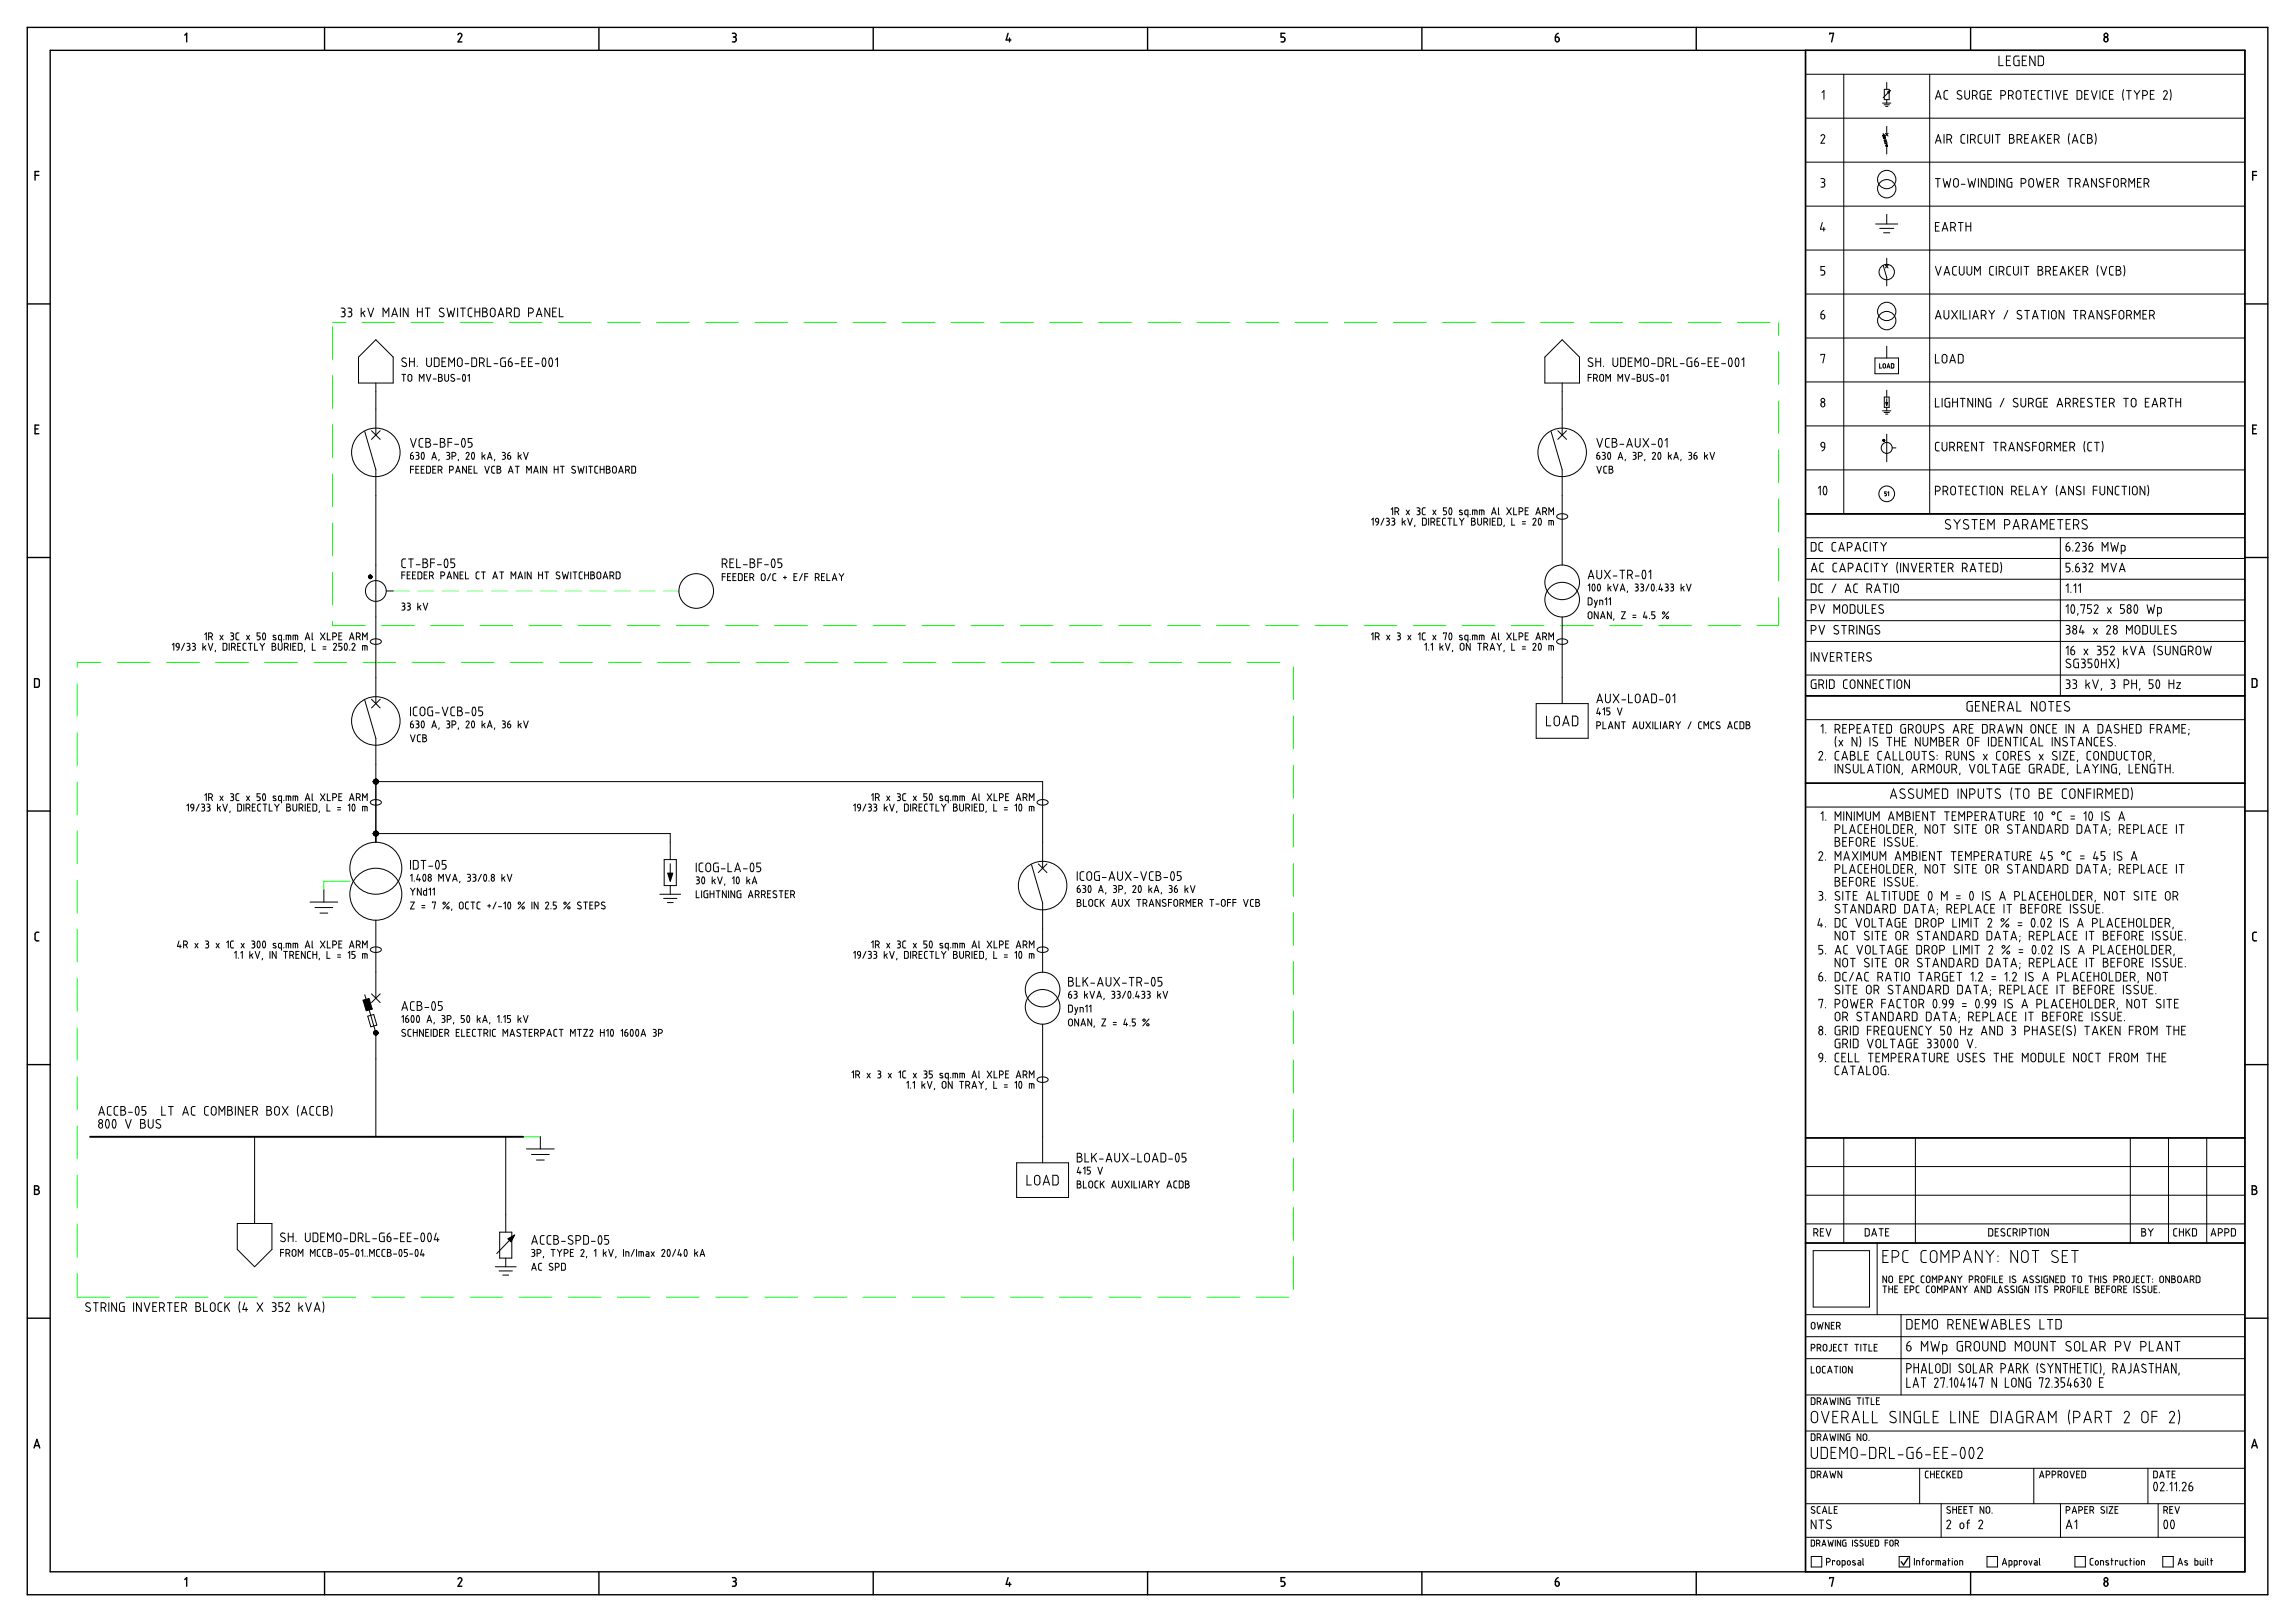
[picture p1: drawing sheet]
<svg xmlns="http://www.w3.org/2000/svg" width="841mm" height="594mm" viewBox="0 0 841 594" stroke-linecap="round" stroke-linejoin="round" font-family="sans-serif">
<g fill="none" stroke="#000" stroke-width=".51">
<path d="M10 10h821.1v574.1h-821.1zM18.4 18.4h804.3v557.3h-804.3zM67.7 12.9l.7-.7v3.1M118.9 10v8.4M167.9 12.7a.71 .71 0 0 1 .9-.5 .71 .71 0 0 1 .4 1l-1.3 2.1h1.3M219.5 10v8.4M268.4 12.2h.7a.7 .7 0 0 1 .7 .7 .7 .7 0 0 1-.7 .7M268.4 15.3h.7M268.7 13.6h.4M269.1 13.6l.6 .4 .1 .6-.2 .5-.5 .2M320 10v8.4M369.4 12.2l-.7 2.4h1.8"/>
<path d="M370 13.9v1.4M420.5 10v8.4M469.5 15.3h.7M470.9 12.2h-1.4v1.4h.9l.4 .4v.9l-.6 .4M521.1 10v8.4M570 14.6a.81 .81 0 0 0 1.4 .4 .81 .81 0 0 0-.4-1.4h-1v1M571 12.2l-.8 .7-.2 .7M621.6 10v8.4M661.6 18.4v557.3M670.5 12.5v-.3h1.4l-.7 3.1M722.1 10v8.4M771.3 13.8a.77 .77 0 0 1 1 .2 .77 .77 0 0 1-.1 1 .77 .77 0 0 1-1.1-.1z"/>
<path d="M12.8 64.2h1.4M14.2 62.8h-1.4v3.2M825.5 64.2h1.4M826.9 62.8h-1.4v3.2M10 111.3h8.4M822.7 111.3h8.4M12.8 157.1h1.1M14.2 155.7h-1.4v3.2h1.4M825.5 157.1h1.1M826.9 155.7h-1.4v3.2h1.4M661.6 188.2h161.1M10 204.2h8.4"/>
<path d="M822.7 204.2h8.4M12.7 248.6h1.3l.4 .4v2l-.4 .7h-1.3zM661.6 254.8h161.1M825.3 248.6h1.3l.4 .4 .1 2-.5 .7h-1.3zM10 297.1h8.4M661.6 286.9h161.1M822.7 297.1h8.4M14.2 341.5h-.9l-.5 .7 .1 2 .4 .3 .9 .1M826.9 341.5h-1l-.4 .7 .1 2 .3 .3 1 .1M10 389.9h8.4M822.7 389.9h8.4M661.6 416.8h161.1"/>
<path d="M12.7 434.3h.8a.7 .7 0 0 1 .7 .7 .7 .7 0 0 1-.7 .7 .87 .87 0 0 1 .9 .9 .87 .87 0 0 1-.9 .9h-.8zM12.7 435.7h.8M825.3 434.3h.9a.7 .7 0 0 1 .7 .7 .7 .7 0 0 1-.7 .7 .87 .87 0 0 1 .9 .9 .87 .87 0 0 1-.9 .9h-.9zM825.3 435.7h.9M661.6 455.3h161.1M10 482.8h8.4M822.7 482.8h8.4M12.5 530.4l1-3.2 1.1 3.2M12.8 529.5h1.5M825.1 530.4l1.1-3.2 1 3.2M825.4 529.5h1.5M67.7 578.5l.7-.7v3.2"/>
<path d="M118.9 575.7v8.4M167.9 578.4a.71 .71 0 0 1 .9-.5 .71 .71 0 0 1 .4 1l-1.3 2.1h1.3M219.5 575.7v8.4M268.4 577.8h.7a.7 .7 0 0 1 .7 .7 .7 .7 0 0 1-.7 .7 .89 .89 0 0 1 .7 .9 .89 .89 0 0 1-.7 .9h-.7M268.7 579.2h.4M320 575.7v8.4M369.4 577.8l-.7 2.5h1.8M370 579.6v1.4M420.5 575.7v8.4M470.2 579.2a.89 .89 0 0 1 .7 .9 .89 .89 0 0 1-.7 .9h-.7M470.9 577.8h-1.4v1.4h.7M521.1 575.7v8.4"/>
<path d="M570.7 579.2a.79 .79 0 0 1 .8 .7 .79 .79 0 0 1-.6 .9 .79 .79 0 0 1-.9-.5M570.7 579.2h-.7v1.1M571 577.8l-.8 .7-.2 .7M621.6 575.7v8.4M670.5 578.2v-.4h1.4l-.7 3.2M699.2 570.7l-1.6 2.5-.9-1.2M722.1 575.7v8.4M771.3 579.4a.77 .77 0 0 1 1 .2 .77 .77 0 0 1-.1 1.1 .77 .77 0 0 1-1.1-.1z"/>
<circle cx="771.8" cy="12.9" r=".7"/>
<circle cx="771.8" cy="578.5" r=".7"/>
</g>
<g fill="none" stroke="#000" stroke-width=".37">
<path d="M661.6 27.2h161.1M667.7 33.9l.7-.7v3.1M675.7 27.2v161M689.9 37.8h3M690.4 38.4h2M690.5 32.7h1.8v3.8h-1.8zM691 39h.8M691.4 30.2v2.5M691.4 36.5v1.3M692.3 33.5l-2.2 2.3M707.2 27.2v161M709.3 36.3l1-3.1 1 3.1"/>
<path d="M709.5 35.5h1.6M713.8 33.2h-1l-.4 .7 .1 2 .3 .4h1M718.8 33.4a.84 .84 0 0 0-1.3-.1 .84 .84 0 0 0 .1 1.2l1 .5a.81 .81 0 0 1 .1 1.2 .81 .81 0 0 1-1.2-.1l-.3-.1M720 33.2v2.3a.88 .88 0 0 0 .9 .8 .88 .88 0 0 0 .9-.8v-2.3M722.8 34.9h.9a.88 .88 0 0 0 .9-.8 .88 .88 0 0 0-.9-.9h-.9v3.1M723.9 34.9l.7 1.4M727.4 33.2h-1.4l-.3 .4-.1 2 .4 .7h1.4v-1.7h-.6M728.4 34.6h1.1M729.8 33.2h-1.4v3.1h1.4M732.5 20.5v3.5h1.6M733.2 34.9h.9a.88 .88 0 0 0 .9-.8 .88 .88 0 0 0-.9-.9h-.9v3.1M735.3 22.1h1.1"/>
<path d="M736 34.9h.9a.88 .88 0 0 0 .9-.8 .88 .88 0 0 0-.9-.9h-.9v3.1M736.8 20.5h-1.5v3.5h1.5M737.1 34.9l.7 1.4M739.1 33.4l.6-.2 .6 .2 .3 2.1a.88 .88 0 0 1-.9 .8 .88 .88 0 0 1-.9-.8zM739.9 20.5l-1.4 .1-.5 .4v2.3l.5 .7h1.4v-1.9h-.6M741.1 22.1h1.2M741.6 33.2h1.8M742.5 33.2v3.1M742.7 20.5h-1.6v3.5h1.6M744.4 34.6h1.1M745.8 20.5v3.5l-2-3.5v3.5M745.8 33.2h-1.4v3.1h1.4"/>
<path d="M746.9 20.5l1.5 .1 .4 .4 .1 2.3-.5 .7h-1.5zM748.3 33.2h-1l-.4 .7v2l.4 .4h1M749.3 33.2h1.8M750.2 33.2v3.1M752.1 33.2v3.1M753.2 33.2l1 3.1 1.1-3.1M756.3 34.6h1.1M757.7 33.2h-1.4v3.1h1.4M761.2 33.2h1.3l.3 .4 .1 2-.4 .7h-1.3zM763.9 34.6h1.1M765.3 33.2h-1.4v3.1h1.4M766.4 33.2l1 3.1 1.1-3.1"/>
<path d="M769.6 33.2v3.1M772 33.2h-1l-.4 .7 .1 2 .3 .4h1M773 34.6h1.1M774.4 33.2h-1.4v3.1h1.4M778.2 32.8l-.3 2 .3 1.9M779.3 33.2h1.7M780.1 33.2v3.1M782.1 33.2l1 1.4M783.1 34.6v1.7M784.2 33.2l-1.1 1.4M785.2 34.9h.9a.88 .88 0 0 0 .9-.8 .88 .88 0 0 0-.9-.9h-.9v3.1M788 34.6h1.1"/>
<path d="M789.4 33.2h-1.4v3.1h1.4M792.8 33.7a.71 .71 0 0 1 1-.5 .71 .71 0 0 1 .3 1l-1.3 2.1h1.4M795.3 32.8l.3 2-.3 1.9M661.6 43.3h161.1M661.6 59.4h161.1M667.3 49.8a.71 .71 0 0 1 1-.5 .71 .71 0 0 1 .3 1M668.6 50.3l-1.3 2.2h1.4M690.1 48.9l1.3 4.5v3M690.5 51.4l.7-.2 .3 1.3-.7 .2zM690.9 48.8l1 1M691.4 46.3v3M691.9 48.8l-1 1"/>
<path d="M709.3 52.5l1-3.2 1 3.2M709.5 51.6h1.6M712.4 49.3v3.2M713.5 51.1l.8-.1a.88 .88 0 0 0 .9-.8 .88 .88 0 0 0-.9-.9h-.8v3.2M714.5 51l.7 1.5M719.3 52.5h.7M720 49.3h-1l-.3 .4v2.3l.6 .4M721.1 49.3v3.2M722.1 51.1l.9-.1a.88 .88 0 0 0 .9-.8 .88 .88 0 0 0-.9-.9h-.9v3.2M723.2 51l.7 1.5M725.6 52.5h.7M726.3 49.3h-1l-.3 .4v2.3l.6 .4"/>
<path d="M727.4 49.3v2.3a.88 .88 0 0 0 .8 .8 .88 .88 0 0 0 .9-.8v-2.3M730.2 49.3v3.2M731.2 49.3h1.8M732.1 49.3v3.2M736.4 50.7h.9M737.3 50.7a.7 .7 0 0 0 .7-.7 .7 .7 0 0 0-.7-.7h-.9v3.2h.9M737.3 50.7a.88 .88 0 0 1 .8 .9 .88 .88 0 0 1-.8 .8M739.2 51.1l.9-.1a.88 .88 0 0 0 .8-.8 .88 .88 0 0 0-.8-.9h-.9v3.2M740.2 51l.7 1.5M742 50.7h1M743.4 49.3h-1.4v3.2h1.4M744.4 52.5l1.1-3.2 1 3.2"/>
<path d="M744.7 51.6h1.6M747.6 49.3v3.2M748.2 50.5l1.1 2M749.3 49.3l-1.7 1.9M750.4 50.7h1M751.8 49.3h-1.4v3.2h1.4M752.8 51.1l.9-.1a.88 .88 0 0 0 .9-.8 .88 .88 0 0 0-.9-.9h-.9v3.2M753.9 51l.7 1.5M758.3 48.9l-.3 2 .3 1.9M759.4 52.5l1.1-3.2 1 3.2M759.7 51.6h1.5M763.2 52.5h.7"/>
<path d="M763.9 49.3h-.9l-.4 .4v2.3l.6 .4M765 50.7h.9M765.9 50.7a.7 .7 0 0 0 .7-.7 .7 .7 0 0 0-.7-.7h-.9v3.2h.9M765.9 50.7a.88 .88 0 0 1 .8 .9 .88 .88 0 0 1-.8 .8M767.8 48.9l.3 2-.3 1.9M661.6 75.5h161.1M667.3 65.4h.7a.7 .7 0 0 1 .7 .7 .7 .7 0 0 1-.7 .7M667.7 66.8h.3M668 66.8l.7 .4v.6M668.7 67.8l-.4 .7h-1M691.4 78.5v3.5M709.3 65.4h1.7"/>
<path d="M710.1 65.4v3.1M712.1 65.4l.7 3.1 .7-2.1 .7 2.1 .7-3.1M716.2 65.7l.6-.3 .6 .3 .3 2a.88 .88 0 0 1-.9 .8 .88 .88 0 0 1-.9-.8zM718.7 67.5h1.4M721.1 65.4l.8 3.1 .7-2.1 .7 2.1 .7-3.1M725 65.4v3.1M727.8 65.4v3.1l-1.7-3.1v3.1M730.6 66.1l-.4-.7h-1.3v3.1h1.3l.4-.7M730.6 66.1v1.7M731.7 65.4v3.1M734.5 65.4v3.1l-1.8-3.1v3.1M735.5 66.1v1.7"/>
<path d="M736.7 66.8h.6v1.7h-1.4l-.4-.7M737.3 65.4h-1.4l-.4 .7M740.7 67.1h.8a.88 .88 0 0 0 .9-.8 .88 .88 0 0 0-.9-.9h-.8v3.1M743.7 65.7l.6-.3 .7 .3 .2 2a.88 .88 0 0 1-.9 .8 .88 .88 0 0 1-.8-.8zM746.3 65.4l.7 3.1 .7-2.1 .7 2.1 .7-3.1M750.1 66.8h1.1M751.5 65.4h-1.4v3.1h1.4M752.6 67.1h.8a.88 .88 0 0 0 .9-.8 .88 .88 0 0 0-.9-.9h-.8v3.1M753.6 67.1l.7 1.4M757.7 65.4h1.8M758.6 65.4v3.1M760.5 67.1h.9a.88 .88 0 0 0 .9-.8 .88 .88 0 0 0-.9-.9h-.9v3.1"/>
<path d="M761.6 67.1l.7 1.4M763.3 68.5l1.1-3.1 1 3.1M763.6 67.7h1.6M768.2 65.4v3.1l-1.7-3.1v3.1M770.9 65.6a.84 .84 0 0 0-1.3-.1 .84 .84 0 0 0 .1 1.2l1 .5a.81 .81 0 0 1 0 1.2 .81 .81 0 0 1-1.2-.1l-.2-.1M772.1 66.8h1.4M773.5 65.4h-1.4v3.1M774.8 65.7l.6-.3 .6 .3 .3 2a.88 .88 0 0 1-.9 .8 .88 .88 0 0 1-.9-.8zM777.3 67.1h.9a.88 .88 0 0 0 .9-.8 .88 .88 0 0 0-.9-.9h-.9v3.1M778.4 67.1l.7 1.4M780.1 68.5v-3.1l1.1 1.7 1-1.7v3.1M783.3 66.8h1"/>
<path d="M784.7 65.4h-1.4v3.1h1.4M785.7 67.1h.9a.88 .88 0 0 0 .9-.8 .88 .88 0 0 0-.9-.9h-.9v3.1M786.8 67.1l.7 1.4M661.6 91.6h161.1M667.8 81.5l-.7 2.4h1.8M668.3 83.2v1.4M668.7 97.6h-1.4v1.4l1 .1 .4 .6-.2 .8-1.2 .3M687.4 82h8M688.8 83.7h5.2M690.1 97.2l1.3 4.5v3M690.3 85.3h2.2M690.9 97.1l1 1"/>
<path d="M691.4 94.6v3M691.9 97.1l-1 1M709.3 82.9h1M709.3 97.6l1 3.2 1-3.2M710.6 81.5h-1.3v3.1h1.3M711.7 84.6l1.1-3.1 1 3.1M712 83.8h1.5M712.7 99.9h1.5M714.9 83.2h.8a.88 .88 0 0 0 .9-.8 .88 .88 0 0 0-.9-.9h-.8v3.1M715.9 83.2l.7 1.4M717 97.6l-1 .1-.4 .6v2l.4 .4 1 .1M717.7 81.5h1.7"/>
<path d="M718 97.6v2.3a.88 .88 0 0 0 .9 .8 .88 .88 0 0 0 .9-.8v-2.3M718.5 81.5v3.1M720.4 81.5v3.1M720.4 82.9h1.8M720.8 97.6v2.3a.88 .88 0 0 0 .9 .8 .88 .88 0 0 0 .9-.8v-2.3M722.2 81.5v3.1M730.5 97.6l-1 .1-.4 .6 .1 2 .3 .4 1 .1M731.6 97.6v3.2M732.6 99.4h.9M733.5 99.3a.88 .88 0 0 0 .9-.8 .88 .88 0 0 0-.9-.9h-.9v3.2M733.7 99.3l.7 1.5M736.8 97.6l-1 .1-.4 .6 .1 2 .3 .4 1 .1"/>
<path d="M737.9 97.6v2.3a.88 .88 0 0 0 .8 .8 .88 .88 0 0 0 .9-.8v-2.3M740.7 97.6v3.2M741.7 97.6h1.8M742.6 97.6v3.2M746.9 97.6h.9a.7 .7 0 0 1 .7 .7 .7 .7 0 0 1-.7 .7 .88 .88 0 0 1 .8 .9 .88 .88 0 0 1-.8 .9h-.9zM746.9 99h.9M749.7 99.4h.9M750.6 99.3a.88 .88 0 0 0 .8-.8 .88 .88 0 0 0-.8-.9h-.9v3.2M750.7 99.3l.7 1.5M752.5 99h1M753.9 97.6h-1.4v3.2h1.4M755.2 99.9h1.6"/>
<path d="M758.1 97.6v3.2M758.7 98.8l1.1 2M759.8 97.6l-1.7 1.9M760.9 99h1M762.3 97.6h-1.4v3.2h1.4M763.3 99.4h.9M764.2 97.6h-.9v3.2M764.2 97.6a.88 .88 0 0 1 .9 .9 .88 .88 0 0 1-.9 .8M764.4 99.3l.7 1.5M768.8 97.2l-.3 2 .3 1.9M769.9 97.6l1.1 3.2 1-3.2M774.4 97.6l-.9 .1-.5 .6 .1 2 .4 .4 .9 .1"/>
<path d="M775.5 97.6h.9a.7 .7 0 0 1 .7 .7 .7 .7 0 0 1-.7 .7 .88 .88 0 0 1 .8 .9 .88 .88 0 0 1-.8 .9h-.9zM775.5 99h.9M778.3 97.2l.4 2-.4 1.9M125 112.8h.7a.71 .71 0 0 1 .7 .8 .71 .71 0 0 1-.7 .7M125.4 114.3h.3M125.7 114.3a.9 .9 0 0 1 .8 .8 .9 .9 0 0 1-.8 .9h-.7M127.5 112.8h.7a.71 .71 0 0 1 .7 .8 .71 .71 0 0 1-.7 .7M127.8 114.3h.4M128.2 114.3a.9 .9 0 0 1 .7 .8 .9 .9 0 0 1-.7 .9h-.7M132.4 112.8v3.2M133 114.5l.8 1.5M133.8 113.9l-1.4 1.1"/>
<path d="M134.8 112.8l1.1 3.2 1-3.2M140.4 116v-3.2l1 1.8 1.1-1.8v3.2M143.6 116l1-3.2 1.1 3.2M143.8 115.1h1.6M146.7 112.8v3.2M149.5 112.8v3.2l-1.7-3.2v3.2M153 114.3h1.7M153 112.8v3.2M154.7 112.8v3.2M155.8 112.8h1.8M156.7 112.8v3.2M161.4 114.2l1 .5a.81 .81 0 0 1 .1 1.2 .81 .81 0 0 1-1.3-.1l-.2-.1"/>
<path d="M162.6 113a.84 .84 0 0 0-1.3-.1 .84 .84 0 0 0 .1 1.3M163.8 112.8l.7 3.2 .7-2.1 .7 2.1 .7-3.2M167.7 112.8v3.2M168.8 112.8h1.7M169.6 112.8v3.2M171.6 113.6v2l.7 .4M172.3 116h.7M172.3 112.8h.7M172.3 112.8l-.5 .3-.2 .5M174.1 114.3h1.7M174.1 112.8v3.2M175.8 112.8v3.2"/>
<path d="M176.9 112.8h.8a.71 .71 0 0 1 .8 .8 .71 .71 0 0 1-.8 .7 .88 .88 0 0 1 .9 .8 .88 .88 0 0 1-.8 .9h-.9zM176.9 114.3h.9M181.4 113.7v1.4M181.4 113.7a.88 .88 0 0 0-.8-.9 .88 .88 0 0 0-.9 .9v1.4a.88 .88 0 0 0 .9 .9 .88 .88 0 0 0 .8-.9M182.5 116l1.1-3.2 1 3.2M182.8 115.1h1.5M185.7 114.6h.9a.88 .88 0 0 0 .8-.9 .88 .88 0 0 0-.8-.9h-.9v3.2M186.7 114.6l.8 1.4M190.3 113.6l-.5-.7-1.3-.1v3.2l1.6-.2 .2-2.2M193.7 114.6h.9a.88 .88 0 0 0 .9-.9 .88 .88 0 0 0-.9-.9h-.9v3.2M196.5 116l1.1-3.2 1 3.2M196.8 115.1h1.6"/>
<path d="M201.5 112.8v3.2l-1.8-3.2v3.2M202.5 114.3h1.1M203.9 112.8h-1.4v3.2h1.4M205 112.8v3.2h1.4M661.6 107.7h161.1M667.3 115.1h.7a.79 .79 0 0 1 .8 .7 .79 .79 0 0 1-.6 .9 .79 .79 0 0 1-.9-.6zM668.4 113.7l-.9 .7-.2 .7M709.3 116.8l1-3.1 1 3.1M709.5 116h1.6M712.4 113.7v2.3a.88 .88 0 0 0 .9 .8 .88 .88 0 0 0 .9-.8v-2.3M712.4 100.8l1.1-3.2 1 3.2M715.2 113.7l2.1 3.1"/>
<path d="M717.3 113.7l-2.1 3.1M718.4 113.7v3.1M719.4 113.7v3.1h1.4M721.9 113.7v3.1M722.9 116.8l1.1-3.1 1 3.1M723.2 116h1.5M723.6 100.8v-3.2l1.1 1.8 1-1.8v3.2M726.1 115.4h.8a.88 .88 0 0 0 .9-.8 .88 .88 0 0 0-.9-.9h-.8v3.1M727.1 115.4l.7 1.4M728.9 113.7l1 1.4M729.9 115.1v1.7M730.9 113.7l-1 1.4"/>
<path d="M735.8 113.7l-1.4 3.1M739.6 115l1 .5a.81 .81 0 0 1 0 1.2 .81 .81 0 0 1-1.2-.1l-.2-.1M740.8 113.9a.84 .84 0 0 0-1.3-.1 .84 .84 0 0 0 .1 1.2M742 113.7h1.7M742.9 113.7v3.1M744.8 116.8l1-3.1 1.1 3.1M745.1 116h1.5M747.9 113.7h1.8M748.8 113.7v3.1M750.7 113.7v3.1M752 114l.7-.3 .6 .3 .2 2a.88 .88 0 0 1-.8 .8 .88 .88 0 0 1-.9-.8zM754.9 100.8l1.1-3.2 1 3.2"/>
<path d="M756.3 113.7v3.1l-1.7-3.1v3.1M759.8 113.7h1.7M760.6 113.7v3.1M762.6 115.4h.8a.88 .88 0 0 0 .9-.8 .88 .88 0 0 0-.9-.9h-.8v3.1M763.6 115.4l.7 1.4M765.3 116.8l1.1-3.1 1 3.1M765.6 116h1.6M770.3 113.7v3.1l-1.8-3.1v3.1M771.7 115l1 .5a.81 .81 0 0 1 .1 1.2 .81 .81 0 0 1-1.3-.1l-.2-.1M772.9 113.9a.84 .84 0 0 0-1.3-.1 .84 .84 0 0 0 .1 1.2M774.1 115.1h1.4M775.5 113.7h-1.4v3.1"/>
<path d="M776.8 114l.6-.3 .6 .3 .3 2a.88 .88 0 0 1-.9 .8 .88 .88 0 0 1-.9-.8zM779.4 115.4h.8a.88 .88 0 0 0 .9-.8 .88 .88 0 0 0-.9-.9h-.8v3.1M780.4 115.4l.7 1.4M782.2 116.8v-3.1l1 1.7 1-1.7v3.1M785.3 115.1h1M786.7 113.7h-1.4v3.1h1.4M787.8 115.4h.8a.88 .88 0 0 0 .9-.8 .88 .88 0 0 0-.9-.9h-.8v3.1M788.8 115.4l.7 1.4M137.7 124.4l6.4 6.4v9.5h-12.7v-9.5zM147.3 137.1h1.4M147.6 132.4l1 .5a.81 .81 0 0 1 .1 1.3 .81 .81 0 0 1-1.2-.1l-.3-.2M148 137.1v2.6"/>
<path d="M148.8 131.3a.84 .84 0 0 0-1.2-.1 .84 .84 0 0 0 0 1.2M149.5 137.8v1.2a.71 .71 0 0 0 .7 .7 .71 .71 0 0 0 .7-.7v-1.2M149.5 137.8a.71 .71 0 0 1 .7-.7 .71 .71 0 0 1 .7 .7M150.1 131.1v3.2M150.1 132.5h1.7M151.8 131.1v3.2M152.9 134.1v.2M153.7 139.7v-2.6l.8 1.4 .9-1.4v2.6M156.2 137.1l.9 2.6 .8-2.6M156.3 131.1v2.3a.88 .88 0 0 0 .9 .9 .88 .88 0 0 0 .9-.9v-2.3M158.7 138.8h1.2M160.2 134.3h-1v-3.2l1.3 .1 .4 .3v2.3l-.7 .5"/>
<path d="M160.7 137.1h.7a.56 .56 0 0 1 .6 .6 .56 .56 0 0 1-.6 .6 .7 .7 0 0 1 .7 .7 .7 .7 0 0 1-.7 .7h-.7zM160.7 138.3h.7M162 132.5h1M163 137.1v1.9a.71 .71 0 0 0 .7 .7 .71 .71 0 0 0 .7-.7v-1.9M163.4 131.1h-1.4v3.2h1.4M164.4 134.3v-3.2l1.1 1.8 1.1-1.8v3.2M166.5 137.3a.67 .67 0 0 0-1-.1 .67 .67 0 0 0 0 1l.8 .4a.64 .64 0 0 1 .2 1 .64 .64 0 0 1-1-.1l-.3-.1M167.5 138.8h1.1M167.9 131.4l.6-.3 .6 .3 .3 2a.88 .88 0 0 1-.9 .9 .88 .88 0 0 1-.9-.9zM169.7 137.3l.2-.1a1.51 1.51 0 0 1 .4 2.3l-.1 .1a1.51 1.51 0 0 1-.5-2.3zM170.4 133.2h1.4M171.4 137.7l.6-.6v2.6"/>
<path d="M174.7 133.6l-.2 .5-.5 .2M174.7 131.8l-.5-.6-1.3-.1v3.2h1M174.7 131.8v1.8M175.7 132.9h.9a.88 .88 0 0 0 .9-.9 .88 .88 0 0 0-.9-.9h-.9v3.2M176.8 132.8l.7 1.5M178.5 131.1v3.2h1.5M181 133.2h1.4M184.2 131.1l-.5 .2-.2 .5v2l.7 .5M184.2 131.1h1M184.7 132.5h.5v1.8h-1M186.3 132.5h.7a.8 .8 0 0 1 .8 .7 .8 .8 0 0 1-.6 .9 .8 .8 0 0 1-.9-.5zM187.4 131.1l-.9 .7-.2 .7"/>
<path d="M188.8 133.2h1.4M191.2 132.5h1.1M192.6 131.1h-1.4v3.2h1.4M193.7 132.5h1.1M195.1 131.1h-1.4v3.2h1.4M196.2 133.2h1.4M199 131.3l.1-.2a1.5 1.5 0 0 1 .9 2.3l-.5 .8a1.5 1.5 0 0 1-.8-2.3zM201.5 131.3l.1-.2a1.5 1.5 0 0 1 .8 2.3l-.4 .8a1.5 1.5 0 0 1-.8-2.3zM203.6 131.8l.7-.7v3.2M572.5 124.4l6.3 6.4v9.5h-12.7v-9.5zM582 138.3h1.1M583.1 137.1h-1.1v2.6"/>
<path d="M583.6 131.3a.85 .85 0 0 0-1.3-.1 .85 .85 0 0 0 .1 1.2l1 .5a.81 .81 0 0 1 .1 1.3 .81 .81 0 0 1-1.3-.1l-.2-.2M584 138.5h.7a.71 .71 0 0 0 .7-.7 .71 .71 0 0 0-.7-.7h-.7v2.6M584.8 132.5h1.8M584.8 131.1v3.2M584.8 138.5l.6 1.2M586.2 137.8a.71 .71 0 0 1 .7-.7 .71 .71 0 0 1 .7 .7M586.2 137.8v1.2a.71 .71 0 0 0 .7 .7 .71 .71 0 0 0 .7-.7v-1.2M586.6 131.1v3.2M587.6 134.1v.2M588.5 139.7v-2.6l.8 1.4 .9-1.4v2.6M591.1 131.1v2.3a.88 .88 0 0 0 .9 .9 .88 .88 0 0 0 .8-.9v-2.3M592.9 139.7v-2.6l.9 1.4 .8-1.4v2.6"/>
<path d="M595 134.3h-1.1v-3.2l1.3 .1 .4 .3v2.3l-.6 .5M595.5 137.1l.8 2.6 .9-2.6M596.7 132.5h1.1M598 138.8h1.1M598.1 131.1h-1.4v3.2h1.4M599.2 134.3v-3.2l1 1.8 1.1-1.8v3.2M600 137.1h.7a.56 .56 0 0 1 .5 .6 .56 .56 0 0 1-.5 .6 .7 .7 0 0 1 .7 .7 .7 .7 0 0 1-.7 .7h-.7zM600 138.3h.7M602.2 137.1v1.9a.71 .71 0 0 0 .7 .7 .71 .71 0 0 0 .7-.7l.1-1.9M602.6 131.4l.6-.3 .7 .3 .2 2a.88 .88 0 0 1-.9 .9 .88 .88 0 0 1-.8-.9zM605.2 133.2h1.4M605.8 137.3a.67 .67 0 0 0-1-.1 .67 .67 0 0 0 0 1l.8 .4a.64 .64 0 0 1 .1 1 .64 .64 0 0 1-1-.1l-.2-.1"/>
<path d="M606.7 138.8h1.2M608.7 134.3h-1v-3.2l1.3 .1 .4 .3v2.3l-.7 .5M609 137.3l.1-.1a1.51 1.51 0 0 1 .5 2.3l-.2 .1a1.51 1.51 0 0 1-.4-2.3zM610.5 132.9h.8a.88 .88 0 0 0 .9-.9 .88 .88 0 0 0-.9-.9h-.8v3.2M610.7 137.7l.6-.6v2.6M611.5 132.8l.7 1.5M613.3 131.1v3.2h1.4M615.8 133.2h1.4M619.5 132.5h.5v1.8h-1.1M620 131.1l-1.3 .1-.4 .3v2.3l.6 .5M621.1 132.5h.6a.8 .8 0 0 1 .9 .7 .8 .8 0 0 1-.6 .9 .8 .8 0 0 1-1-.5zM622.1 131.1l-.9 .7-.2 .7"/>
<path d="M623.5 133.2h1.4M626 132.5h1M627.4 131.1h-1.4v3.2h1.4M628.4 132.5h1.1M629.9 131.1h-1.5v3.2h1.5M630.9 133.2h1.4M633.7 131.3l.2-.2a1.5 1.5 0 0 1 .8 2.3l-.4 .8a1.5 1.5 0 0 1-.8-2.3zM636.2 131.3l.2-.2a1.5 1.5 0 0 1 .8 2.3l-.4 .8a1.5 1.5 0 0 1-.9-2.3zM638.3 131.8l.7-.7v3.2M661.6 123.8h161.1M661.6 139.9h161.1M667.3 130.2v-.4h1.4l-.7 3.1"/>
<path d="M687.1 131.1h8.6v5.8h-8.6zM688.8 133.2v1.6h.7M690.1 133.4l.4-.2 .4 .2-.2 1.4-.6-.2zM691.4 126.8v4.3M691.5 134.8l.5-1.6 .6 1.6M691.6 134.4h.8M693.7 134.8h-.6v-1.6l.9 .2v1.1l-.4 .3M709.3 129.8v3.1h1.3M712 130.1l.6-.3 .6 .3 .3 2a.88 .88 0 0 1-.9 .9 .88 .88 0 0 1-.9-.9zM714.5 132.9l1.1-3.1 1 3.1M714.8 132.1h1.5M717.7 129.8l1.3 .1 .4 .3v2.1l-.4 .6h-1.3z"/>
<path d="M133.7 158.1l4 13.9v85.7M136.1 157.8l3.2 3.1M137.7 140.3v19M139.3 157.8l-3.2 3.1M568.4 158.1l4.1 13.9v34.9M570.9 157.8l3.2 3.1M572.5 140.3v19M574.1 157.8l-3.2 3.1M661.6 156h161.1M689.9 150.5h3M690.4 151.1h2M690.5 145.4h1.8v3.8h-1.8z"/>
<path d="M691 151.7h.8M691.4 142.9v2.5M691.4 146v2M691.4 149.2v1.3M691.4 159v10.1M709.3 145.9v3.2h1.3M711.7 145.9v3.2M714.5 145.9l-1.3 .1-.4 .3v2.1l.4 .6 1.3 .1v-1.8h-.5M715.6 145.9v3.2M715.6 147.3h1.7M717.3 145.9v3.2M718.4 145.9h1.7"/>
<path d="M719.2 145.9v3.2M722.9 145.9v3.2l-1.8-3.2v3.2M724 145.9v3.2M726.8 145.9v3.2l-1.8-3.2v3.2M729.6 145.9l-1.4 .1-.3 .3-.1 2.1 .4 .6 1.4 .1v-1.8h-.6M734.4 145.9l-1.4 3.2M739.4 146.1a.84 .84 0 0 0-1.3-.1 .84 .84 0 0 0 .1 1.2l1 .5a.81 .81 0 0 1 0 1.3 .81 .81 0 0 1-1.2-.2l-.2-.1M740.6 145.9v2.3a.88 .88 0 0 0 .9 .9 .88 .88 0 0 0 .8-.9v-2.3M743.4 147.7h.9a.88 .88 0 0 0 .8-.9 .88 .88 0 0 0-.8-.9h-.9v3.2M744.4 147.6l.7 1.5M747.9 145.9l-1.3 .1-.4 .3v2.1l.4 .6 1.3 .1v-1.8h-.5M749 147.3h1"/>
<path d="M750.4 145.9h-1.4v3.2h1.4M753.8 149.1l1-3.2 1.1 3.2M754.1 148.2h1.5M756.9 147.7h.9a.88 .88 0 0 0 .9-.9 .88 .88 0 0 0-.9-.9h-.9v3.2M758 147.6l.7 1.5M759.8 147.7h.8a.88 .88 0 0 0 .9-.9 .88 .88 0 0 0-.9-.9h-.8v3.2M760.8 147.6l.7 1.5M762.6 147.3h1M763.9 145.9h-1.3v3.2h1.3M766.6 146.1a.84 .84 0 0 0-1.3-.1 .84 .84 0 0 0 .1 1.2l1 .5a.81 .81 0 0 1 .1 1.3 .81 .81 0 0 1-1.3-.2l-.2-.1M767.8 145.9h1.8M768.7 145.9v3.2"/>
<path d="M770.6 147.3h1.1M772 145.9h-1.4v3.2h1.4M773 147.7h.9a.88 .88 0 0 0 .9-.9 .88 .88 0 0 0-.9-.9h-.9v3.2M774.1 147.6l.7 1.5M778.2 145.9h1.8M779.1 145.9v3.2M781.3 146.2l.6-.3 .6 .3 .3 2a.88 .88 0 0 1-.9 .9 .88 .88 0 0 1-.9-.9zM786.2 147.3h1M787.6 145.9h-1.4v3.2h1.4M788.6 149.1l1.1-3.2 1 3.2M788.9 148.2h1.5M791.8 147.7h.9a.88 .88 0 0 0 .8-.9 .88 .88 0 0 0-.8-.9h-.9v3.2"/>
<path d="M792.8 147.6l.7 1.5M794.6 145.9h1.7M795.4 145.9v3.2M797.4 145.9v3.2M797.4 147.3h1.7M799.1 145.9v3.2M150.4 166.8h.6a.65 .65 0 0 1 .7 .6 .65 .65 0 0 1-.5 .7 .65 .65 0 0 1-.8-.4zM150.4 160.6l1.1 3.2 1-3.2M150.4 171.9h1.2M151.3 165.7l-.6 .4-.3 .7M151.6 170.8h-1.2v2.5M152.4 165.7h.6"/>
<path d="M152.4 168.2h.6M152.4 171.9h.8M152.7 166.8h.3M153 165.7a.56 .56 0 0 1 .5 .5 .56 .56 0 0 1-.5 .6l.5 .6-.1 .5-.4 .3M153.5 170.8h-1.1v2.5h1.1M153.6 161.3v1.8M153.6 163.1l.4 .6 1 .1M154.4 171.9h.8M154.7 165.8l.1-.1a1.51 1.51 0 0 1 .4 2.4l-.1 .1a1.51 1.51 0 0 1-.4-2.4zM155 160.6l-1 .1-.4 .6M155.5 170.8h-1.1v2.5h1.1M156.1 160.6h.8a.71 .71 0 0 1 .7 .7 .71 .71 0 0 1-.7 .7 .88 .88 0 0 1 .9 .9 .88 .88 0 0 1-.8 .9h-.9z"/>
<path d="M156.1 162h.9M157.8 172.7l-.3 .5-1.2 .1v-2.5l1.4 .2 .1 1.7M158.2 168.2l.9-2.5 .8 2.5M158.5 167.5h1.2M158.6 171.9h.8M158.9 162.7h1.4M159.7 170.8h-1.1v2.5h1.1M160.6 172.2h.7M160.9 168.2l-.1 .6M161.3 170.8a.71 .71 0 0 1 .7 .7 .71 .71 0 0 1-.7 .7M161.3 170.8h-.7v2.5M161.4 160.6h.8a.71 .71 0 0 1 .7 .7 .71 .71 0 0 1-.7 .7 .88 .88 0 0 1 .9 .9 .88 .88 0 0 1-.9 .9h-.8z"/>
<path d="M161.4 162h.8M161.4 172.2l.6 1.1M163.7 165.7h.5a.56 .56 0 0 1 .6 .5 .56 .56 0 0 1-.6 .6M164 166.8h.3M164.2 162h1.4M164.2 166.8l.5 .3v.8l-1 .3M164.7 172.2h.7a.71 .71 0 0 0 .7-.7 .71 .71 0 0 0-.7-.7h-.7v2.5M165.6 160.6h-1.4v3.2M165.7 167.1h.7a.71 .71 0 0 0 .7-.7 .71 .71 0 0 0-.7-.7h-.7v2.5M166.6 162.7h1.4M167 173.3l.8-2.5 .9 2.5M167.2 172.6h1.2"/>
<path d="M168 168.2l-.1 .6M169.5 160.8l.1-.1a1.5 1.5 0 0 1 .8 2.2l-.4 .8a1.5 1.5 0 0 1-.8-2.2zM170.8 166.1a.57 .57 0 0 1 .8-.4 .57 .57 0 0 1 .3 .8l-1.1 1.7h1.1M170.9 170.8v2.5l-1.4-2.5v2.5M171.6 163.8h.7M171.8 171.9h.8M172.3 162a.9 .9 0 0 1 .7 .9 .9 .9 0 0 1-.7 .9M172.9 170.8h-1.1v2.5h1.1M173 160.6h-1.4v1.4h.7M173.1 165.8l.1-.1a1.51 1.51 0 0 1 .4 2.4l-.1 .1a1.51 1.51 0 0 1-.4-2.4zM173.8 170.8v2.5h1.1M176.7 165.7v2.5"/>
<path d="M177.1 167l.7 1.2M177.7 170.8l.8 2.5 .8-2.5M177.8 166.5l-1.1 .9M178.6 168.2l.9-2.5 .8 2.5M178.9 167.5h1.2M180.2 172.7l.3 .5 .8 .1M181.3 170.8l-1 .2-.1 1.7M181.3 168.2l-.1 .6M182.2 170.8h.7a.56 .56 0 0 1 .5 .5 .56 .56 0 0 1-.5 .6 .7 .7 0 0 1 .7 .7 .7 .7 0 0 1-.7 .7h-.7zM182.2 171.9h.7M184.1 165.7h.5a.56 .56 0 0 1 .6 .5 .56 .56 0 0 1-.6 .6M184.3 166.8h.3"/>
<path d="M184.6 166.8l.5 .3v.8l-1 .3M186 166.8h.6a.65 .65 0 0 1 .7 .6 .65 .65 0 0 1-.5 .7 .65 .65 0 0 1-.8-.4zM186.3 173.3l.9-2.5 .8 2.5M186.5 172.6h1.3M186.9 165.7l-.6 .4-.3 .7M188.8 170.8h1.5M189.6 170.8v2.5M189.9 165.7v2.5M190.4 167l.7 1.2M191.1 166.5l-1.2 .9M191.9 165.7l.8 2.5 .9-2.5M193 173.3v-2.5l.9 1.4 .8-1.4v2.5"/>
<path d="M195.6 173.3l.8-2.5 .9 2.5M195.8 172.6h1.2M198.1 170.8v2.5M200.3 170.8v2.5l-1.4-2.5v2.5M203.1 171.9h1.4M203.1 170.8v2.5M204.5 170.8v2.5M205.4 170.8h1.4M206.1 170.8v2.5M210.8 170.9a.67 .67 0 0 0-1-.1 .67 .67 0 0 0 0 1l.8 .4a.64 .64 0 0 1 .1 1 .64 .64 0 0 1-.9 0l-.3-.2M211.8 170.8l.5 2.5 .6-1.7 .6 1.7 .5-2.5M214.9 170.8v2.5"/>
<path d="M215.7 170.8h1.4M216.4 170.8v2.5M218 172.7l.3 .5 .8 .1M219.1 170.8l-1 .2-.1 1.7M219.9 171.9h1.5M219.9 170.8v2.5M221.4 170.8v2.5M222.2 170.8h.7a.56 .56 0 0 1 .6 .5 .56 .56 0 0 1-.6 .6 .7 .7 0 0 1 .7 .7 .7 .7 0 0 1-.7 .7h-.7zM222.2 171.9h.7M225.9 171.5v1.1M225.9 171.5a.7 .7 0 0 0-.7-.7 .7 .7 0 0 0-.7 .7v1.1a.71 .71 0 0 0 .7 .7 .71 .71 0 0 0 .7-.7M226.7 173.3l.9-2.5 .8 2.5"/>
<path d="M226.9 172.6h1.3M229.3 172.2h.7a.71 .71 0 0 0 .7-.7 .71 .71 0 0 0-.7-.7h-.7v2.5M230.1 172.2l.6 1.1M232.9 172.7l-.3 .5-1.1 .1v-2.5l1.4 .2v1.7M585.2 166.8h.5a.65 .65 0 0 1 .7 .6 .65 .65 0 0 1-.5 .7 .65 .65 0 0 1-.7-.4zM585.2 160.6l1 3.2 1.1-3.2M585.2 170.8l.8 2.5 .9-2.5M586 165.7l-.6 .4-.2 .7M587.1 165.7h.6a.56 .56 0 0 1 .6 .5 .56 .56 0 0 1-.6 .6M587.4 166.8h.3M587.7 166.8l.5 .3v.8l-1.1 .3M587.7 172.7l.3 .5 .8 .1"/>
<path d="M588.8 170.8l-1 .2-.1 1.7M589.4 165.8l.1-.1a1.51 1.51 0 0 1 .5 2.4l-.2 .1a1.51 1.51 0 0 1-.4-2.4zM589.7 170.8h.7a.56 .56 0 0 1 .5 .5 .56 .56 0 0 1-.5 .6 .7 .7 0 0 1 .7 .7 .7 .7 0 0 1-.7 .7h-.7zM589.7 171.9h.7M589.7 160.6l-.9 .1-.5 .6 .1 2.1 .4 .3 .9 .1M590.8 160.6h.9a.71 .71 0 0 1 .7 .7 .71 .71 0 0 1-.7 .7 .88 .88 0 0 1 .9 .9 .88 .88 0 0 1-.9 .9h-.9zM590.8 162h.9M593 168.2l.8-2.5 .9 2.5M593.2 167.5h1.2M593.6 162.7h1.4M595.7 168.2l-.2 .6M596.1 163.8l1.1-3.2 1 3.2"/>
<path d="M596.4 162.9h1.5M598.4 165.7h.6a.56 .56 0 0 1 .6 .5 .56 .56 0 0 1-.6 .6M598.7 166.8h.3M599 166.8l.5 .3v.8l-1.1 .3M599.3 160.6v2.3a.88 .88 0 0 0 .9 .9 .88 .88 0 0 0 .8-.9v-2.3M600.4 167.1h.7a.71 .71 0 0 0 .7-.7 .71 .71 0 0 0-.7-.7h-.7v2.5M602.1 160.6l2.1 3.2M602.8 168.2l-.1 .6M604.2 160.6l-2.1 3.2M605.3 162.7h1.4M605.5 166.1a.57 .57 0 0 1 .8-.4 .57 .57 0 0 1 .3 .8l-1.1 1.7h1.2M607.8 165.8l.1-.1a1.51 1.51 0 0 1 .5 2.4l-.2 .1a1.51 1.51 0 0 1-.4-2.4z"/>
<path d="M608.1 160.8l.1-.1a1.5 1.5 0 0 1 .9 2.2l-.5 .8a1.5 1.5 0 0 1-.8-2.2zM610.2 161.3l.7-.7v3.2M611.4 165.7v2.5M611.9 167l.6 1.2M612.5 166.5l-1.1 .9M613.4 168.2l.8-2.5 .9 2.5M613.6 167.5h1.2M616.1 168.2l-.2 .6M618.8 165.7h.6M618.8 168.2h.6M619.1 166.8h.3M619.4 165.7a.56 .56 0 0 1 .5 .5 .56 .56 0 0 1-.5 .6l.5 .6v.5l-.5 .3"/>
<path d="M620.8 166.8h.5a.65 .65 0 0 1 .7 .6 .65 .65 0 0 1-.5 .7 .65 .65 0 0 1-.7-.4zM621.6 165.7l-.6 .4-.2 .7M624.6 165.7v2.5M625.1 167l.7 1.2M625.8 166.5l-1.2 .9M626.6 165.7l.9 2.5 .8-2.5M661.6 172.1h161.1M666.3 178.8l.7-.7v3.2M667.5 162.2l.5-.2 .5 .2 .2 1.5-1.2-.2-.2-.8zM668.4 178.3l.2-.1a1.49 1.49 0 0 1 .8 2.2l-.4 .8a1.49 1.49 0 0 1-.8-2.3zM668.7 163.8l-.2 .7-.8 .7M693.4 164h1.4"/>
<path d="M709.3 179.9h.8a.88 .88 0 0 0 .9-.9 .88 .88 0 0 0-.9-.9h-.8v3.2M710.6 162l-.9 .1-.4 .6v2l.4 .4h.9M711.7 162v2.3a.88 .88 0 0 0 .9 .9 .88 .88 0 0 0 .9-.9v-2.3M712.1 179.9h.8a.88 .88 0 0 0 .9-.9 .88 .88 0 0 0-.9-.9h-.8v3.2M713.1 179.8l.7 1.5M714.5 163.7l.9 .1a.88 .88 0 0 0 .9-.9 .88 .88 0 0 0-.9-.9h-.9v3.1M715.1 178.4l.6-.3 .7 .3 .2 2a.88 .88 0 0 1-.9 .9 .88 .88 0 0 1-.8-.9zM715.6 163.7l.7 1.4M717.3 163.7l.9 .1a.88 .88 0 0 0 .9-.9 .88 .88 0 0 0-.9-.9h-.9v3.1M717.7 178.1h1.7M718.4 163.7l.7 1.4M718.5 178.1v3.2"/>
<path d="M720.1 163.4h1M720.4 179.5h1.1M721.5 162h-1.4v3.1h1.4M721.9 178.1h-1.5v3.2h1.5M724.3 178.1l-1 .1-.4 .6 .1 2 .3 .4 1 .1M724.3 162v3.1l-1.7-3.1v3.1M725.4 162h1.7M725.4 178.1h1.7M726.2 162v3.1M726.2 178.1v3.2M728.2 178.1v3.2M729.5 178.4l.6-.3 .6 .3 .3 2a.88 .88 0 0 1-.9 .9 .88 .88 0 0 1-.9-.9z"/>
<path d="M730.5 162h1.8M731.4 162v3.1M733.3 163.7l.9 .1a.88 .88 0 0 0 .9-.9 .88 .88 0 0 0-.9-.9h-.9v3.1M733.8 178.1v3.2l-1.8-3.2v3.2M734.4 163.7l.7 1.4M736.1 165.1l1.1-3.1 1 3.1M736.4 164.3h1.5M737.2 179.9h.8a.88 .88 0 0 0 .9-.9 .88 .88 0 0 0-.9-.9h-.8v3.2M738.2 179.8l.7 1.5M740 179.5h1M741 162v3.1l-1.7-3.1v3.1M741.4 178.1h-1.4v3.2h1.4"/>
<path d="M742.4 178.1v3.2h1.4M743.6 162.2a.83 .83 0 0 0-1.2-.1 .83 .83 0 0 0 .1 1.2l.9 .5a.81 .81 0 0 1 .1 1.3 .81 .81 0 0 1-1.2-.1l-.2-.2M744.9 163.4h1.4M746.3 162h-1.4v3.1M747.6 162.3l.6-.3 .6 .3 .3 2a.88 .88 0 0 1-.9 .9 .88 .88 0 0 1-.9-.9zM748 178.1l1.1 1.4M749.1 179.5v1.8M750.1 163.7l.9 .1a.88 .88 0 0 0 .9-.9 .88 .88 0 0 0-.9-.9h-.9v3.1M750.1 178.1l-1 1.4M751.2 163.7l.7 1.4M752.9 165.1v-3.1l1.1 1.7 1-1.7v3.1M753.9 177.8l-.4 1.9 .4 1.9"/>
<path d="M756.1 163.4h1M757.5 162h-1.4v3.1h1.4M758.5 163.7l.9 .1a.88 .88 0 0 0 .9-.9 .88 .88 0 0 0-.9-.9h-.9v3.1M759.6 163.7l.7 1.4M759.8 178.1v3.2l-1.7-3.2v3.2M762.5 178.3a.84 .84 0 0 0-1.3-.1 .84 .84 0 0 0 .1 1.2l1 .5a.81 .81 0 0 1 0 1.3 .81 .81 0 0 1-1.2-.1l-.2-.2M763.7 178.1v3.2M764 161.7l-.3 1.9 .3 1.9M766.5 162l-1 .1-.4 .6v2l.4 .4h1M767.1 179.5h1.4M767.5 162h1.8M768.4 162v3.1"/>
<path d="M768.5 178.1h-1.4v3.2M769.6 178.1l-.1 2.3a.88 .88 0 0 0 .9 .9 .88 .88 0 0 0 .9-.9v-2.3M770.3 161.7l.4 1.9-.4 1.9M774.1 178.1v3.2l-1.7-3.2v3.2M776.5 178.1l-.9 .1-.5 .6 .1 2 .4 .4 .9 .1M777.6 178.1h1.8M778.5 178.1v3.2M780.4 178.1v3.2M781.7 178.4l.6-.3 .6 .3 .3 .6v1.4a.88 .88 0 0 1-.9 .9 .88 .88 0 0 1-.8-.9zM786 178.1v3.2l-1.8-3.2v3.2M787.1 177.8l.3 1.9-.3 1.9M502.7 190.4l.5-.6v2.5"/>
<path d="M504.3 189.9a.56 .56 0 0 1 .9 .5v.8l-.9-.1-.2-.7zM505.2 191.2l-.2 .7-.6 .4M507.2 189.8l-1.1 2.5M508 189.8h.6a.56 .56 0 0 1 .5 .6 .56 .56 0 0 1-.5 .5M508.3 190.9h.3M508.6 190.9a.72 .72 0 0 1 .6 .7 .72 .72 0 0 1-.6 .7h-.6M509.8 186.6l.5-.6v2.5M510 189.8h.6a.56 .56 0 0 1 .5 .6 .56 .56 0 0 1-.5 .5M510.3 190.9h.3M510.6 190.9a.72 .72 0 0 1 .5 .7 .72 .72 0 0 1-.5 .7h-.6M511.2 187.4h.7M511.9 186h-.7v2.5"/>
<path d="M511.9 186a.71 .71 0 0 1 .7 .7 .71 .71 0 0 1-.7 .7M512 187.4l.6 1.1M513.9 189.8v2.5M514.4 191.1l.6 1.2M515 190.6l-1.1 .9M515.3 186.8l1.2 1.7M515.9 189.8l.8 2.5 .8-2.5M516.5 186.8l-1.2 1.7M518.5 192.3l-.1 .6M519.2 186h.6a.56 .56 0 0 1 .6 .6 .56 .56 0 0 1-.6 .5 .72 .72 0 0 1 .6 .7 .72 .72 0 0 1-.6 .7h-.6M519.5 187.1h.3M521.3 189.8l1.3 .3 .1 1.7-.3 .5h-1.1z"/>
<path d="M522.3 186l-.8 .1-.3 .5 .1 1.7 1 .2M523.5 189.8v2.5M524.4 191.2h.7a.71 .71 0 0 0 .7-.7 .71 .71 0 0 0-.7-.7h-.7v2.5M525.1 186.8l1.1 1.7M525.2 191.2l.6 1.1M526.2 186.8l-1.1 1.7M526.6 190.9h.9M527.8 189.8h-1.2v2.5h1.2M529.5 187.1a.72 .72 0 0 1 .6 .7 .72 .72 0 0 1-.6 .7h-.5M529.7 189.8l-.8 .1-.3 .5 .1 1.7 1 .2M530.1 186h-1.1v1.1h.5M530.6 189.8h1.4"/>
<path d="M531.2 186.1l.1-.1a1.51 1.51 0 0 1 .5 2.4l-.1 .1a1.51 1.51 0 0 1-.5-2.4zM531.3 189.8v2.5M532.8 189.8v2.5h1.2M534.8 189.8l.9 1.1M535.7 190.9v1.4M535.7 187.9l.2 .1a.6 .6 0 0 1-.4 .6 .6 .6 0 0 1-.7-.2M535.8 187a.47 .47 0 0 0-.7-.1 .47 .47 0 0 0-.1 .6l.7 .4M536.5 189.8l-.8 1.1M537.9 188.5l-1.1-.2 .2-1.4 .9-.1v2.6M538.8 188.4v.1M539.3 189.8h.7a.56 .56 0 0 1 .5 .6 .56 .56 0 0 1-.5 .5 .71 .71 0 0 1 .7 .7 .71 .71 0 0 1-.7 .7h-.7zM539.3 190.9h.7"/>
<path d="M539.6 188.5v-1.7l1.6 .3 .1 1.4M540.4 186.8v1.7M541.5 189.8v1.8a.71 .71 0 0 0 .7 .7 .71 .71 0 0 0 .7-.7v-1.8M543 186.8v1.7M543.4 186.8h-1.3v1.7M543.4 186.8l.4 .5v1.2M543.8 191.2h.7a.71 .71 0 0 0 .7-.7 .71 .71 0 0 0-.7-.7h-.7v2.5M544.6 191.2l.6 1.1M546 189.8v2.5M546.6 188.5l.8-2.5 .9 2.5M546.8 187.8h1.2M546.9 190.9h.8"/>
<path d="M548 189.8h-1.1v2.5h1.1M548.9 189.8l1.3 .3 .1 1.7-.3 .5h-1.1zM549.1 186v2.3l.3 .2M551.2 192.3l-.1 .6M552.2 186l1.6 2.5M553.8 186l-1.6 2.5M554 189.8v2.5h1.1M554.7 186v2.5h1.1M556.7 187.4h.7a.71 .71 0 0 0 .7-.7 .71 .71 0 0 0-.7-.7h-.7v2.5M557.9 191.9h1.1M557.9 191.1h1.1M558.9 187.1h.9"/>
<path d="M560.1 186h-1.2v2.5h1.2M561.8 190.2a.57 .57 0 0 1 .7-.4 .57 .57 0 0 1 .3 .8l-1 1.7h1.1M562.8 188.5l.9-2.5 .8 2.5M563.1 187.8h1.2M564 189.9l.1-.1a1.51 1.51 0 0 1 .5 2.4l-.1 .1a1.51 1.51 0 0 1-.5-2.4zM565.3 187.4h.8a.71 .71 0 0 0 .7-.7 .71 .71 0 0 0-.7-.7h-.8v2.5M566.2 187.4l.6 1.1M567.6 192.3v-1.7l1.6 .3 .1 1.4M567.6 188.5v-2.5l.9 1.4 .8-1.4v2.5M568.5 190.6v1.7M570.5 188.8a2.74 2.74 0 0 1 4 .4 2.54 2.54 0 0 1-4.1 0zM661.6 188.2h161.1"/>
<path d="M661.6 197h161.1M663.7 198.7l1.4 .1 .3 .3 .1 2.1-.4 .6h-1.4zM668 198.7l-1 .1-.4 .6v2l.4 .4h1M672.8 198.7l-1 .1-.4 .6v2l.4 .4h1M684.3 198.7l-1 .1-.4 .6 .1 2 .3 .4h1M685.4 198.7v3.1M686.4 198.7h1.8M687.3 198.7v3.1M689.2 198.7l1.1 1.4M691.3 180.1h-.6v.7h.3a.41 .41 0 0 1 .3 .4 .41 .41 0 0 1-.3 .4h-.3M691.3 198.7l-1 1.4M691.8 180.5l.3-.4v1.5"/>
<path d="M714.7 190.5a.92 .92 0 0 0-1.4-.1 .92 .92 0 0 0 0 1.4l1.1 .5a.9 .9 0 0 1 .1 1.4 .9 .9 0 0 1-1.3-.1l-.3-.2M716 190.3l1.2 1.6M717.2 191.9v1.9M718.4 190.3l-1.2 1.6M721.3 190.5a.92 .92 0 0 0-1.4-.1 .92 .92 0 0 0 0 1.4l1.1 .5a.9 .9 0 0 1 .1 1.4 .9 .9 0 0 1-1.3-.1l-.3-.2M722.6 190.3h2M723.6 190.3v3.5M725.7 191.9h1.2M727.3 190.3h-1.6v3.5h1.6M728.5 193.8v-3.5l1.1 2 1.2-2v3.5M734.6 192.3h1M735.6 192.2a.97 .97 0 0 0 .9-.9 .97 .97 0 0 0-.9-1h-1v3.5"/>
<path d="M737.7 193.8l1.2-3.5 1.1 3.5M738 192.8h1.7M741.2 192.3h1M742.2 192.2a.97 .97 0 0 0 .9-.9 .97 .97 0 0 0-.9-1h-1v3.5M742.4 192.2l.7 1.6M744.3 193.8l1.2-3.5 1.2 3.5M744.6 192.8h1.7M744.9 181.3l1-3.2 1.1 3.2M745.2 180.4h1.5M747.8 193.8v-3.5l1.2 2 1.1-2v3.5M751.3 191.9h1.2M752.9 190.3h-1.6v3.5h1.6"/>
<path d="M754 190.3h2M754.9 181.3l1.1-3.2 1 3.2M755 190.3v3.5M755 197v57.8M755.2 180.4h1.6M757.2 191.9h1.1M758.2 198.7l-.9 .7-.2 .7M758.7 190.3h-1.5v3.5h1.5M759.9 192.3h.9M760.6 199.2a.71 .71 0 0 1 1-.4 .71 .71 0 0 1 .3 1l-1.3 2h1.4M760.8 192.2a.97 .97 0 0 0 1-.9 .97 .97 0 0 0-1-1h-.9v3.5M761 192.2l.8 1.6"/>
<path d="M763.1 198.7h.7a.7 .7 0 0 1 .7 .7 .7 .7 0 0 1-.7 .7M764.7 190.5a.92 .92 0 0 0-1.3-.1 .92 .92 0 0 0 0 1.4l1.1 .5a.9 .9 0 0 1 .1 1.4 .9 .9 0 0 1-1.4-.1l-.2-.2M766.6 198.7l-.9 .7-.2 .7M773.5 198.7l.7 3.1 .7-2.1 .7 2.1 .7-3.1M141.5 216.5h2.6M147.3 210.6h1.1M148.4 209.5h-1.1v2.5M148.7 204.7l-1 .1-.5 .6 .1 2.1 .4 .3 1 .1M149.2 210.6h.9M149.7 204.7h1.8M150.3 209.5h-1.1v2.5h1.1M150.6 204.7v3.2"/>
<path d="M151.2 210.6h.8M152.3 209.5h-1.1v2.5h1.1M152.5 206.8h1.4M153.2 209.5l1.3 .3 .1 1.7-.3 .4-1.1 .1zM155 204.7h.9a.71 .71 0 0 1 .7 .7 .71 .71 0 0 1-.7 .7 .89 .89 0 0 1 .9 .9 .89 .89 0 0 1-.9 .9h-.9zM155 206.1h.9M155.4 210.6h.9M156.5 209.5h-1.1v2.5h1.1M157.4 210.9h.7a.71 .71 0 0 0 .7-.7 .71 .71 0 0 0-.7-.7h-.7v2.5M157.8 206.1h1.4M158.2 210.9l.6 1.1M159.2 204.7h-1.4v3.2"/>
<path d="M160.3 206.8h1.4M161.6 210.9h.7a.71 .71 0 0 0 .7-.7 .71 .71 0 0 0-.7-.7h-.7v2.5M163.1 204.9l.2-.1a1.5 1.5 0 0 1 .8 2.2l-.4 .8a1.5 1.5 0 0 1-.8-2.2zM163.8 212l.9-2.5 .8 2.5M164.1 211.3h1.2M166.6 204.7h-1.4v1.4h.7a.9 .9 0 0 1 .8 .9 .9 .9 0 0 1-.8 .9h-.7M167.8 209.5v2.5l-1.5-2.5v2.5M168.6 210.6h.9M169.7 209.5h-1.1v2.5h1.1M170.6 209.5v2.5h1.1M175 209.5h.6M175 212h.6"/>
<path d="M175 209.5l-.5 .5v1.7l.5 .3M176.4 209.5h1.5M177.1 209.5v2.5M180.6 212l.8-2.5 .9 2.5M180.8 211.3h1.3M183.1 209.5h1.5M183.9 209.5v2.5M187.3 212v-2.5l.9 1.4 .8-1.4v2.5M189.8 212l.9-2.5 .8 2.5M190.1 211.3h1.2M192.4 209.5v2.5M194.6 209.5v2.5l-1.4-2.5v2.5"/>
<path d="M197.4 209.5v2.5M197.4 210.6h1.4M198.8 209.5v2.5M199.6 209.5h1.5M200.3 209.5v2.5M205.1 209.6a.67 .67 0 0 0-1 0 .67 .67 0 0 0 0 .9l.8 .4a.64 .64 0 0 1 .1 1 .64 .64 0 0 1-.9 0l-.3-.2M206.1 209.5l.5 2.5 .6-1.7 .6 1.7 .5-2.5M209.2 209.5v2.5M210 209.5h1.4M210.7 209.5v2.5M213.4 209.5l-.9 .1-.2 .4v1.7l1.1 .3M214.2 210.6h1.4"/>
<path d="M214.2 209.5v2.5M215.6 209.5v2.5M216.5 209.5h.7a.56 .56 0 0 1 .6 .5 .56 .56 0 0 1-.6 .6 .7 .7 0 0 1 .7 .7 .7 .7 0 0 1-.7 .7h-.7zM216.5 210.6h.7M218.8 211.3a.71 .71 0 0 0 .7 .7 .71 .71 0 0 0 .7-.7M218.8 211.3v-1.1a.71 .71 0 0 1 .7-.7 .71 .71 0 0 1 .7 .7v1.1M221 212l.8-2.5 .9 2.5M221.3 211.3h1.2M223.5 210.9h.8a.71 .71 0 0 0 .7-.7 .71 .71 0 0 0-.7-.7h-.8v2.5M224.4 210.9l.6 1.1M225.8 209.5l1.3 .3 .1 1.7-.3 .4-1.1 .1zM264.7 206.5h.8a.88 .88 0 0 0 .9-.9 .88 .88 0 0 0-.9-.9h-.8v3.2"/>
<path d="M264.7 211.2h1.1M265.7 206.5l.7 1.4M265.8 210.1h-1.1v2.5M266.6 211.2h.9M267.5 206.1h1M267.8 210.1h-1.2v2.5h1.2M268.6 211.2h.9M268.9 204.7h-1.4v3.2h1.4M269.7 210.1h-1.1v2.5h1.1M270 204.7v3.2h1.4M271.4 210.1l.6 .6-.1 1.7-1.3 .2v-2.5h.8M272.4 206.8h1.4"/>
<path d="M272.8 211.2h.9M274 210.1h-1.2v2.5h1.2M274.9 204.7h.9a.71 .71 0 0 1 .7 .7 .71 .71 0 0 1-.7 .7 .89 .89 0 0 1 .8 .9 .89 .89 0 0 1-.8 .9h-.9zM274.9 206.1h.9M275.5 210.1a.71 .71 0 0 1 .7 .7 .71 .71 0 0 1-.7 .7h-.7M275.5 210.1h-.7v2.5M275.7 211.5l.5 1.1M277.7 206.1h1.4M279.1 204.7h-1.4v3.2M280.2 206.8h1.4M280.4 210.8a.7 .7 0 0 0-.7-.7 .7 .7 0 0 0-.7 .7v1.1a.71 .71 0 0 0 .7 .8 .71 .71 0 0 0 .7-.8M280.4 210.8v1.1"/>
<path d="M282.4 210.1l-1.2 2.5M283 204.9l.1-.1a1.5 1.5 0 0 1 .9 2.2l-.5 .8a1.5 1.5 0 0 1-.8-2.2zM283.8 210.1l-.6 .6 .1 1.7 .5 .3M283.8 210.1h.5M283.8 212.6h.5M286.5 204.7h-1.4v1.4h.7a.9 .9 0 0 1 .7 .9 .9 .9 0 0 1-.7 .9h-.7M287.1 211.5h1.1M287.7 211v1.1M291 211.2h.8M292.1 210.1h-1.1v2.5h1.1M294.1 210.1l-1.2 2.5M294.9 211.2h1.1"/>
<path d="M296 210.1h-1.1v2.5M299.5 210.1h-.7v2.5M299.5 210.1a.71 .71 0 0 1 .7 .7 .71 .71 0 0 1-.7 .7h-.7M299.6 211.5l.6 1.1M301.1 211.2h.8M302.2 210.1h-1.1v2.5h1.1M303 210.1v2.5h1.1M305 212.6l.8-2.5 .9 2.5M305.2 211.9h1.3M307.5 210.1l.9 1.1M308.4 211.2v1.4M309.2 210.1l-.8 1.1"/>
<path d="M582 219l1.3 .3 .1 1.7-.3 .5h-1.1zM582 212l1.1-3.1 1 3.1M582 214.5l.5-.6v2.6M582.3 211.1h1.5M583.7 214.1l.1-.1a1.51 1.51 0 0 1 .4 2.3l-.1 .1a1.51 1.51 0 0 1-.4-2.3zM584.2 219.8l.6 1.7M585.2 208.9v2.2a.88 .88 0 0 0 .8 .9 .88 .88 0 0 0 .9-.9v-2.2M585.4 219.8l-.9 2.6h-.3M585.7 214.1l.1-.1a1.51 1.51 0 0 1 .4 2.3l-.1 .1a1.51 1.51 0 0 1-.4-2.3zM588 208.9l2.1 3.1M588.2 219.6l.6-.6v2.5M589.3 213.9v2.6"/>
<path d="M589.6 219.6l.6-.6v2.5M589.7 215.2l.7 1.3M590.1 208.9l-2.1 3.1M590.4 214.8l-1.1 .8M591.2 211h1.4M591.2 213.9l.9 2.6 .8-2.6M593.6 208.9h1.8M593.8 216.5l.8-2.6 .9 2.6M594 215.8h1.2M594.5 208.9v3.1M596.5 210.6h.8a.88 .88 0 0 0 .9-.9 .88 .88 0 0 0-.9-.9l-.8 .1v3.1M596.5 216.5l-.2 .5"/>
<path d="M597.5 210.6l.7 1.4M599.2 213.9h.6a.56 .56 0 0 1 .5 .6 .56 .56 0 0 1-.5 .5M599.3 211h1.4M599.5 215.1h.3M599.8 215l.5 .3v.9l-1.1 .3M601.2 213.9h.5a.56 .56 0 0 1 .6 .6 .56 .56 0 0 1-.6 .5M601.5 215.1h.2M601.7 215l.5 .3v.9l-1 .3M602.1 209h.7M602.8 209a2.36 2.36 0 0 1-.4 3 2.36 2.36 0 0 1-.3-3M604.2 209.5l.7-.6v3.1M604.3 213.9l-1.2 2.6"/>
<path d="M605.4 214.1l.1-.1a1.51 1.51 0 0 1 .5 2.3l-.2 .1a1.51 1.51 0 0 1-.4-2.3zM607.1 216.3v.2M608.5 213.9l-.6 2h1.4M608.9 215.3v1.2M610.2 213.9h.6a.56 .56 0 0 1 .5 .6 .56 .56 0 0 1-.5 .5M610.5 215.1h.3M610.8 215l.5 .3v.9l-1.1 .3M612.2 213.9h.5a.56 .56 0 0 1 .6 .6 .56 .56 0 0 1-.6 .5M612.5 215.1h.2M612.7 215l.5 .3v.9l-1 .3M616.1 213.9v2.6M616.5 215.2l.7 1.3"/>
<path d="M617.2 214.8l-1.1 .8M618 213.9l.9 2.6 .8-2.6M661.6 204.6h161.1M661.6 212.2h161.1M661.6 219.7h161.1M663.7 213.9h1.4l.3 .4 .1 2-.4 .7h-1.4zM663.7 209.4l1.1-3.1 1.1 3.1M664 208.6h1.6M668 213.9h-1l-.4 .7v2l.4 .4h1M668.3 206.3l-1 .1-.4 .6 .1 2 .3 .4h1M672.8 213.9l-1.4 3.1M673.1 206.3l-1 .1-.4 .6 .1 2 .3 .4h1"/>
<path d="M673.8 201.8l1.1-3.1 1 3.1M674.1 201h1.5M674.2 209.4l1-3.1 1.1 3.1M674.5 208.6h1.5M676.2 217l1-3.1 1.1 3.1M676.5 216.2h1.5M677 200.4l.8 .1a.88 .88 0 0 0 .9-.9 .88 .88 0 0 0-.9-.9h-.8v3.1M677.3 208h.9a.88 .88 0 0 0 .9-.8 .88 .88 0 0 0-.9-.9h-.9v3.1M679.8 201.8l1-3.1 1.1 3.1M680.1 201h1.5M680.1 209.4l1.1-3.1 1 3.1M680.4 208.6h1.5"/>
<path d="M680.7 213.9h-.9l-.5 .7 .1 2 .4 .4h.9M684.1 215.6h.9a.88 .88 0 0 0 .9-.8 .88 .88 0 0 0-.9-.9h-.9v3.1M684.7 206.3l-1 .1-.4 .6v2l.4 .4h1M685.2 215.6l.7 1.4M685.7 206.3v3.1M686.8 206.3h1.7M686.9 217l1.1-3.1 1 3.1M687.2 216.2h1.5M687.6 206.3v3.1M689.6 206.3l1 1.4M690.1 213.9h1.8M690.3 200.1v1.7"/>
<path d="M690.6 207.7v1.7M691 213.9v3.1M691.7 206.3l-1.1 1.4M692.9 213.9v3.1M694.2 214.2l.6-.3 .6 .3 .3 2a.88 .88 0 0 1-.9 .8 .88 .88 0 0 1-.9-.8zM695.4 205.9l-.3 2 .3 1.9M696.5 206.3v3.1M699.3 206.3v3.1l-1.8-3.1v3.1M700.3 206.3l1.1 3.1 1-3.1M703.5 207.7h1M704.9 206.3h-1.4v3.1h1.4M705.9 208h.9a.88 .88 0 0 0 .9-.8 .88 .88 0 0 0-.9-.9h-.9v3.1"/>
<path d="M707 208l.7 1.4M708.7 206.3h1.8M709.6 206.3v3.1M711.5 207.7h1.1M712.9 206.3h-1.4v3.1h1.4M714 208h.9a.88 .88 0 0 0 .8-.8 .88 .88 0 0 0-.8-.9h-.9v3.1M715 208l.7 1.4M719.1 208h.9a.88 .88 0 0 0 .9-.8 .88 .88 0 0 0-.9-.9h-.9v3.1M720.2 208l.7 1.4M722 209.4l1-3.1 1 3.1M722.2 208.6h1.6M725.1 206.3h1.7"/>
<path d="M726 206.3v3.1M727.9 207.7h1M729.3 206.3h-1.4v3.1h1.4M730.4 206.3l1.3 .1 .3 .3 .1 2-.4 .7h-1.3zM733.1 205.9l.4 2-.4 1.9M757.1 200.1h.7a.79 .79 0 0 1 .9 .7 .79 .79 0 0 1-.6 .9 .79 .79 0 0 1-1-.5zM757.1 214.6l.8-.7v3.1M758.5 206.3h-1.4v1.4h.7a.89 .89 0 0 1 .8 .9 .89 .89 0 0 1-.8 .8h-.7M758.9 216.9v.1M759.6 201.7v.1M759.6 209.3v.1M759.9 214.6l.7-.7v3.1"/>
<path d="M760.6 207.7h.7a.79 .79 0 0 1 .9 .7 .79 .79 0 0 1-.6 .9 .79 .79 0 0 1-1-.6zM761.7 214.6l.7-.7v3.1M761.7 206.3l-.9 .7-.2 .7M763.1 206.3h.7a.7 .7 0 0 1 .7 .7 .7 .7 0 0 1-.7 .7M763.4 200.1h.4M763.4 207.7h.4M763.8 200.1a.89 .89 0 0 1 .7 .9 .89 .89 0 0 1-.7 .9l-.7-.1M763.8 207.7a.89 .89 0 0 1 .7 .9 .89 .89 0 0 1-.7 .8h-.7M765.5 200.1h.7a.79 .79 0 0 1 .9 .7 .79 .79 0 0 1-.6 .9 .79 .79 0 0 1-1-.5zM765.5 206.8a.71 .71 0 0 1 1-.5 .71 .71 0 0 1 .3 1l-1.3 2.1h1.4M770.4 201.8v-3.1l1 1.7 1.1-1.7v3.1M770.4 209.4v-3.1l1 1.7 1.1-1.7v3.1"/>
<path d="M773.5 206.3l1.1 3.1 1-3.1M776.6 209.4l1.1-3.1 1.1 3.1M776.9 208.6h1.6M777.3 201.8l1.4-.2 .1-1.3-.3-.5-1.2-.1v3.2M63.1 236.2l.6-.6v2.6M65.1 237h.6M65.1 237a.65 .65 0 0 1-.7-.5 .65 .65 0 0 1 .5-.7 .65 .65 0 0 1 .8 .4v.8M65.7 237l-.3 .7-.6 .5M67.6 235.6l-1.1 2.6M68.5 235.6h.5a.56 .56 0 0 1 .6 .6 .56 .56 0 0 1-.6 .6M68.8 236.7h.2M69 236.8a.72 .72 0 0 1 .6 .7 .72 .72 0 0 1-.6 .7h-.5"/>
<path d="M70.5 235.6h.5a.56 .56 0 0 1 .6 .6 .56 .56 0 0 1-.6 .6M70.7 236.7h.3M71 236.8a.72 .72 0 0 1 .6 .7 .72 .72 0 0 1-.6 .7h-.5M74.3 235.6v2.6M74.8 237l.7 1.2M75 232.4l.6-.6v2.6M75.5 236.5l-1.2 .8M76.3 235.6l.9 2.6 .8-2.6M76.5 233.2h.7a.71 .71 0 0 0 .7-.7 .71 .71 0 0 0-.7-.7h-.7v2.6M77.3 233.2l.6 1.2M79 238.2l-.2 .5M80.6 232.7l1.1 1.7"/>
<path d="M81.7 232.7l-1.1 1.7M82.6 235.6l.5 .6v1.7l-.5 .3M82.6 235.6h-.9v2.6h.9M84 235.6v2.6M84.5 231.8h.6a.56 .56 0 0 1 .5 .6 .56 .56 0 0 1-.5 .5M84.8 232.9h.2M84.8 237h.7a.71 .71 0 0 0 .7-.7 .71 .71 0 0 0-.7-.7h-.7v2.6M85.1 232.9a.72 .72 0 0 1 .5 .8 .72 .72 0 0 1-.5 .7h-.6M85.7 237l.6 1.2M87.1 236.7h.8M87.6 231.8l-.9 .1-.2 .5v1.7l1.1 .3M88.2 235.6h-1.1v2.6h1.1"/>
<path d="M90.2 235.6l-.9 .1-.2 .5v1.7l1.1 .3M90.3 232.7l1.2 1.7M91 235.6h1.5M91.5 232.7l-1.2 1.7M91.8 235.6v2.6M93.3 235.6v2.6h1.1M95.3 235.6l.8 1.1M95.4 231.8h-1.2v1.1h.6a.72 .72 0 0 1 .6 .8 .72 .72 0 0 1-.6 .7h-.6M96.1 236.7v1.5M96.5 232l.1-.1a1.51 1.51 0 0 1 .4 2.3l-.1 .1a1.51 1.51 0 0 1-.4-2.3zM97 235.6l-.9 1.1M99.7 235.6h.7a.56 .56 0 0 1 .6 .6 .56 .56 0 0 1-.6 .6 .71 .71 0 0 1 .7 .7 .71 .71 0 0 1-.7 .7h-.7z"/>
<path d="M99.7 236.7h.7M101 233.7l.1 .1a.6 .6 0 0 1-.3 .6 .6 .6 0 0 1-.7-.2M101.1 232.8a.47 .47 0 0 0-.7-.1 .47 .47 0 0 0-.1 .6l.7 .4M102 235.6v1.9a.71 .71 0 0 0 .7 .7 .71 .71 0 0 0 .7-.7v-1.9M103.2 234.4l-1.1-.3 .2-1.4h.9v2.5M104 234.2v.2M104.2 237h.7a.71 .71 0 0 0 .7-.7 .71 .71 0 0 0-.7-.7h-.7v2.6M105.1 237l.5 1.2M105.7 232.7v1.7M106.1 232.7h-1.2v1.7M106.1 232.7l.5 .4v1.3M106.5 235.6v2.6"/>
<path d="M107.3 236.7h.9M107.4 234.4v-1.7h1.3l.4 .4v1.3M108.2 232.7v1.7M108.5 235.6h-1.2v2.6h1.2M109.3 235.6l1.3 .3 .1 1.7-.3 .5-1.1 .1zM111.7 238.2l-.1 .5M111.8 234.4l.9-2.6 .8 2.6M112.1 233.7h1.2M114.4 231.8v2.3l.3 .3M114.4 235.6v2.6h1.2M117.4 231.8l1.7 2.6M118.3 237.7h1.2"/>
<path d="M118.3 236.9h1.2M119.1 231.8l-1.7 2.6M120 231.8v2.6h1.1M121.9 233.2h.7a.71 .71 0 0 0 .7-.7 .71 .71 0 0 0-.7-.7h-.7v2.6M122.2 236.1a.57 .57 0 0 1 .8-.4 .57 .57 0 0 1 .3 .8M123.3 236.5l-1.1 1.7h1.1M124.2 232.9h.8M125.3 235.6h-1.1v1.1l.6 .1a.72 .72 0 0 1 .5 .7 .72 .72 0 0 1-.5 .7h-.6M125.3 231.8h-1.1v2.6h1.1M126.4 235.8l.2-.1a1.51 1.51 0 0 1 .4 2.3l-.1 .1a1.51 1.51 0 0 1-.5-2.3zM128.1 234.4l.8-2.6 .9 2.6M128.1 238v.2"/>
<path d="M128.3 233.7h1.2M129 236.1a.57 .57 0 0 1 .8-.4 .57 .57 0 0 1 .2 .8l-1 1.7h1.1M130.6 233.2h.7a.71 .71 0 0 0 .7-.7 .71 .71 0 0 0-.7-.7h-.7v2.6M131.4 233.2l.6 1.2M132.9 238.2v-1.7h1.2l.5 .4v1.3M132.9 234.4v-2.6l.8 1.4 .9-1.4v2.6M133.7 236.5v1.7M135.8 234.7a2.74 2.74 0 0 1 4 .3 2.54 2.54 0 0 1-4.1 0zM147.3 220.9h.5a.56 .56 0 0 1 .6 .6 .56 .56 0 0 1-.6 .5M147.5 222h.3M147.8 222l.5 .3v.9l-1 .2M149.2 220.9h.6a.56 .56 0 0 1 .6 .6 .56 .56 0 0 1-.6 .5"/>
<path d="M149.5 222h.3M149.8 222l.5 .3v.9l-1.1 .2M153.1 220.9v2.5M153.6 222.2l.6 1.2M154.2 221.7l-1.1 .9M155.1 220.9l.8 2.5 .9-2.5M502.6 232.4l.6-.6v2.6M504 233.2h.7a.71 .71 0 0 0 .7-.7 .71 .71 0 0 0-.7-.7h-.7v2.6M504.8 233.2l.6 1.2M508.2 232.7l1.1 1.7M509.3 232.7l-1.1 1.7M512 231.8h.6a.56 .56 0 0 1 .6 .6 .56 .56 0 0 1-.6 .5"/>
<path d="M512.3 232.9h.3M512.6 232.9a.72 .72 0 0 1 .6 .8 .72 .72 0 0 1-.6 .7h-.6M515.9 232.7l1.1 1.7M517 232.7l-1.1 1.7M519.8 232.4l.6-.6v2.6M522.1 236.2l.6-.6v2.6M522.3 231.8l-.8 .1-.3 .5 .1 1.7 1 .3M523.5 238v.2M524.4 236.2l.5-.6v2.6M525.1 232.7l1.1 1.7M526.2 232.7l-1.1 1.7M527.7 235.6v2.6"/>
<path d="M528.2 237l.6 1.2M528.8 236.5l-1.1 .8M529 232.1v-.3h1.1l-.6 2.6M529.7 235.6l.8 2.6 .9-2.6M531.2 232l.1-.1a1.51 1.51 0 0 1 .5 2.3l-.1 .1a1.51 1.51 0 0 1-.5-2.3zM532.3 238.2l-.1 .5M535.3 235.8l.5-.2 .5 .2 .2 1.7a.71 .71 0 0 1-.7 .7 .71 .71 0 0 1-.7-.7zM535.8 232.8a.48 .48 0 0 0-.7-.1 .48 .48 0 0 0-.1 .6l.9 .5a.6 .6 0 0 1-.4 .6 .6 .6 0 0 1-.7-.2M537.9 234.4l-1.1-.3 .2-1.4h.9v2.5M538.8 234.2v.2M538.8 235.6v2.6l-1.4-2.6v2.6M539.6 234.4v-1.7h1.3l.4 .4v1.3"/>
<path d="M540.4 232.7v1.7M541.5 235.6h1.4M542.2 235.6v2.6M543 232.7v1.7M543.4 232.7h-1.3v1.7M543.4 232.7l.4 .4v1.3M543.8 237h.7a.71 .71 0 0 0 .7-.7 .71 .71 0 0 0-.7-.7h-.7v2.6M544.6 237l.6 1.2M546 238.2l.9-2.6 .8 2.6M546.3 237.5h1.2M546.6 234.4l.8-2.6 .9 2.6M546.8 233.7h1.2"/>
<path d="M548.6 235.6l.8 1.1M549.1 231.8v2.3l.3 .3M549.4 236.7v1.5M550.3 235.6l-.9 1.1M551.2 238.2l-.1 .5M552.2 231.8l1.6 2.6M553.8 231.8l-1.6 2.6M554 235.6v2.6h1.1M554.7 231.8v2.6h1.1M556.7 233.2h.7a.71 .71 0 0 0 .7-.7 .71 .71 0 0 0-.7-.7h-.7v2.6M557.9 237.7h1.1M557.9 236.9h1.1"/>
<path d="M558.9 232.9h.9M560.1 231.8h-1.2v2.6h1.2M561.8 236.1a.57 .57 0 0 1 .7-.4 .57 .57 0 0 1 .3 .8l-1 1.7h1.1M562.8 234.4l.9-2.6 .8 2.6M563.1 233.7h1.2M564 235.8l.1-.1a1.51 1.51 0 0 1 .5 2.3l-.1 .1a1.51 1.51 0 0 1-.5-2.3zM565.3 233.2h.8a.71 .71 0 0 0 .7-.7 .71 .71 0 0 0-.7-.7h-.8v2.6M566.2 233.2l.6 1.2M567.6 238.2v-1.7h1.3l.4 .4v1.3M567.6 234.4v-2.6l.9 1.4 .8-1.4v2.6M568.5 236.5v1.7M570.5 234.7a2.74 2.74 0 0 1 4 .3 2.54 2.54 0 0 1-4.1 0z"/>
<path d="M572.5 226v31.7M582.2 224.3l.5-.2 .5 .2 .2 1.6a.71 .71 0 0 1-.7 .7 .71 .71 0 0 1-.7-.7zM585.7 224.1v2.5l-1.5-2.5v2.5M586.2 221.5v-1.7l1.1 .3 .1 1.4M586.5 226.6l.9-2.5 .8 2.5M586.7 225.9h1.3M590.5 224.1v2.5l-1.5-2.5v2.5M591.4 226.6l-.1 .6M594.2 224.1h1.4l-1.4 2.5h1.4M598.4 226.2h1.1M598.4 225.3h1.1M602.8 224.1l-.6 1.9h1.5"/>
<path d="M603.2 225.5v1.1M604.5 226.5v.1M606.5 224.1h-1.2v1.1h.6a.72 .72 0 0 1 .6 .7 .72 .72 0 0 1-.6 .7h-.6M611.5 224.1l-2.3 2.5M661.6 227.3h161.1M661.6 234.9h161.1M663.7 223.2h.9a.88 .88 0 0 0 .9-.8 .88 .88 0 0 0-.9-.9h-.9v3.1M663.7 230.8h.9a.88 .88 0 0 0 .9-.8 .88 .88 0 0 0-.9-.9h-.9v3.1M663.7 239v3.2M666.6 239v3.2l-1.8-3.2v3.2M666.6 221.5l1 3.1 1.1-3.1M666.6 229.1l1 3.1 1.1-3.1"/>
<path d="M667.6 239l1.1 3.2 1-3.2M672.1 224.6v-3.1l1 1.7 1.1-1.7v3.1M672.1 239h-1.3v3.2h1.3M673.6 229.3a.83 .83 0 0 0-1.2-.2 .83 .83 0 0 0 0 1.3l1 .5a.81 .81 0 0 1 .1 1.2 .81 .81 0 0 1-1.2-.1l-.2-.1M674.9 229.1h1.7M675.2 223.8v-1.4a.88 .88 0 0 1 .9-.9 .88 .88 0 0 1 .9 .9v1.4M675.2 223.8a.88 .88 0 0 0 .9 .8 .88 .88 0 0 0 .9-.8M675.7 229.1v3.1M676 239h1.8M676.9 239v3.2M677.7 230.8h.8a.88 .88 0 0 0 .9-.8 .88 .88 0 0 0-.9-.9h-.8v3.1M678 221.5h1.3l.4 .4 .1 2-.5 .7h-1.3z"/>
<path d="M678.7 230.8l.7 1.4M680.2 239h-1.4v3.2h1.4M680.5 229.1v3.1M680.8 223.8a.88 .88 0 0 0 .9 .8 .88 .88 0 0 0 .9-.8M680.8 221.5v2.3M682.6 221.5v2.3M683.3 229.1v3.1l-1.8-3.1v3.1M683.6 221.5v3.1h1.4M685.6 239.2a.83 .83 0 0 0-1.2-.1 .83 .83 0 0 0 0 1.3l1 .5a.81 .81 0 0 1 .1 1.2 .81 .81 0 0 1-1.2-.1l-.2-.2M686.1 229.1h-1.4l-.3 .4-.1 2 .4 .7h1.4v-1.7h-.6M686.1 222.9h1M687.5 221.5h-1.4v3.1h1.4"/>
<path d="M688.7 229.3a.83 .83 0 0 0-1.3-.2 .83 .83 0 0 0 .1 1.3l1 .5a.81 .81 0 0 1 .1 1.2 .81 .81 0 0 1-1.3-.1l-.2-.1M688.9 222.8l1 .5M689.9 223.3a.81 .81 0 0 1 .1 1.2 .81 .81 0 0 1-1.3-.1l-.2-.1M690.1 221.7a.84 .84 0 0 0-1.3-.1 .84 .84 0 0 0 .1 1.2M757.1 229.1h.7a.7 .7 0 0 1 .7 .7 .7 .7 0 0 1-.7 .7M757.1 222.2l.8-.7v3.1M757.1 237.4l.8-.7v3.1M757.5 230.5h.4M757.8 230.5l.7 .4v.9l-.4 .4h-1M758.9 239.1a.78 .78 0 0 0 1.1 .6 .78 .78 0 0 0 .2-1.2l-.3-.4h-1v1M759.2 221.7l.2-.2a1.49 1.49 0 0 1 .8 2.3l-.4 .8a1.49 1.49 0 0 1-.8-2.3zM759.9 236.7l-.8 .7-.2 .7"/>
<path d="M761.5 224.6l-.2 .7M762.6 221.8v-.3h1.4l-.7 3.1M762.7 229.1l-.7 2.4h1.8M763.3 230.8v1.4M763.7 237.7l1.4 2.1M765.1 237.7l-1.4 2.1M766.4 221.5h-1.4v1.4h1l.4 .7M766.4 223.6l-.2 .8-1.2 .2M767.2 230.1l1.4 2.1M767.6 221.8a.7 .7 0 0 1 .9-.2 .7 .7 0 0 1 .3 .9l-1.3 2.1h1.4M767.6 221.8l-.1 .2M768.5 236.7h.7a.7 .7 0 0 1 .7 .7 .7 .7 0 0 1-.7 .7"/>
<path d="M768.6 230.1l-1.4 2.1M768.9 238.1h.3M769.2 238.1l.7 .4v.9l-.4 .4h-1M772 229.6a.71 .71 0 0 1 1-.5 .71 .71 0 0 1 .3 1l-1.3 2.1h1.4M772.3 222.5l1.4 2.1M772.4 236.7h-1.4v1.4l1.2 .2 .2 .8-.5 .7h-.9M773.4 237.2a.71 .71 0 0 1 1-.5 .71 .71 0 0 1 .3 1l-1.3 2.1h1.4M773.7 222.5l-1.4 2.1M778.2 236.7v3.1M778.5 221.5h-1.4v1.4h1l.4 .7M778.5 223.6l-.2 .8-1.2 .2M778.8 238.3l.8 1.5"/>
<path d="M779.3 232.2v-3.1l1 1.7 1.1-1.7v3.1M779.5 223.6a.7 .7 0 0 1 .7-.7 .7 .7 0 0 1 .7 .7M779.5 223.6a.76 .76 0 0 0 .7 1 .76 .76 0 0 0 .7-1M779.6 237.7l-1.4 1.1M780.7 236.7l1 3.1 1.1-3.1M782.3 221.7l.2-.2a1.49 1.49 0 0 1 .8 2.3l-.4 .8a1.49 1.49 0 0 1-.8-2.3zM782.7 229.3l.6-.2 .6 .2 .3 2.1a.88 .88 0 0 1-.9 .8 .88 .88 0 0 1-.9-.8zM783.8 239.8l1.1-3.1 1 3.1M784.1 239h1.5M785.2 229.1h1.4l.3 .4 .1 2-.4 .7h-1.4zM786.8 221.5l.7 3.1 .7-2.1 .7 2.1 .7-3.1M788 229.1v2.3a.88 .88 0 0 0 .9 .8 .88 .88 0 0 0 .9-.8v-2.3"/>
<path d="M789.7 236.3l-.4 2 .4 1.9M790.7 224.6l1.3-.2 .1-1.3-.3-.5-1.1-.1v3.2M790.8 229.1v3.1h1.4M792.3 236.9a.83 .83 0 0 0-1.2-.2 .83 .83 0 0 0 0 1.3l1 .5a.81 .81 0 0 1 .1 1.2 .81 .81 0 0 1-1.2-.1l-.3-.1M793.3 230.5h1M793.5 236.7v2.3a.88 .88 0 0 0 .9 .8 .88 .88 0 0 0 .9-.8v-2.3M794.7 229.1h-1.4v3.1h1.4M797.3 229.3a.86 .86 0 0 0-1.1-.2 .86 .86 0 0 0-.3 1.2l1.2 .6a.81 .81 0 0 1 .1 1.2 .81 .81 0 0 1-1.2-.1l-.3-.1M798.1 236.7v3.1l-1.7-3.1v3.1M800.9 236.7h-1.3l-.4 .4-.1 2 .5 .7h1.3v-1.7h-.5M801.9 238.4h.9M802.8 238.4a.88 .88 0 0 0 .9-.8 .88 .88 0 0 0-.9-.9h-.9v3.1"/>
<path d="M803 238.4l.7 1.4M805 236.9l.6-.2 .6 .2 .3 2.1a.88 .88 0 0 1-.9 .8 .88 .88 0 0 1-.9-.8zM807.6 236.7l.6 3.1 .7-2.1 .7 2.1 .7-3.1M133.7 256.4l4 14v38.1M136.1 256.1l3.2 3.2M139.3 256.1l-3.2 3.2M150.4 259v3.1M152.9 259h-1l-.4 .7v2l.4 .4h1M154.2 259.2l.6-.2 .7 .2 .2 2.1a.88 .88 0 0 1-.9 .9 .88 .88 0 0 1-.9-.9zM158.5 259h-1.3l-.4 .4v2l.4 .7h1.3v-1.7h-.5M162.1 259l1 3.1 1.1-3.1M166.6 259h-.9l-.5 .7 .1 2 .4 .4h.9"/>
<path d="M167.7 259h.9a.71 .71 0 0 1 .7 .7 .71 .71 0 0 1-.7 .7 .88 .88 0 0 1 .9 .9 .88 .88 0 0 1-.9 .8h-.9zM173.3 259.2l.2-.2a1.5 1.5 0 0 1 .8 2.3l-.4 .8a1.5 1.5 0 0 1-.8-2.3zM176.9 259h-1.4v1.4l1.2 .2 .2 .9-.5 .6h-.9M562.9 257.7h19.1v12.7h-19.1zM585.2 257.4l1-3.2 1.1 3.2M585.5 256.5h1.5M585.7 259.3l-.5 2h1.4M587.4 259.9l.6-.6v2.5M588.3 254.2v2.3a.88 .88 0 0 0 .9 .9 .88 .88 0 0 0 .9-.9v-2.3M590 259.3h-1.2v1.1h.6M591.2 254.2l2.1 3.2M592.7 259.3l.9 2.5 .8-2.5"/>
<path d="M593.3 254.2l-2.1 3.2M594.3 256.3h1.4M596.8 254.2v3.2h1.4M599.3 255.1a.88 .88 0 0 1 .9-.9 .88 .88 0 0 1 .8 .9M599.3 255.1v1.4a.88 .88 0 0 0 .9 .9 .88 .88 0 0 0 .8-.9v-1.4M602.1 257.4l1-3.2 1.1 3.2M602.4 256.5h1.5M606.3 257.4h-1v-3.2l1.3 .1 .4 .4v2.3l-.7 .4M608.1 256.3h1.4M610.9 254.4l.2-.1a1.5 1.5 0 0 1 .8 2.2l-.4 .8a1.5 1.5 0 0 1-.9-2.2zM613 254.9l.7-.7v3.2M661.6 247.2h161.1"/>
<path d="M661.6 254.8h161.1M665.5 249l-1.3 .1-.4 .3v2.1l.4 .6 1.3 .1v-1.8h-.5M666.6 250.8h.8a.88 .88 0 0 0 .9-.9 .88 .88 0 0 0-.9-.9h-.8v3.2M667.6 250.7l.7 1.5M669.4 249v3.2M670.4 249l1.3 .1 .4 .3 .1 2.1-.5 .6-1.3 .1zM670.8 240.5h1M673.2 240.8h.9a.88 .88 0 0 0 .9-.9 .88 .88 0 0 0-.9-.9h-.9v3.2M674.2 240.8l.8 1.4M677 249l-1 .1-.4 .6v2l.4 .4 1 .1M678.3 249.3l.6-.3 .6 .3 .3 2a.88 .88 0 0 1-.9 .9 .88 .88 0 0 1-.9-.9zM678.8 240.5h1.1"/>
<path d="M681.2 240.8h.9a.88 .88 0 0 0 .9-.9 .88 .88 0 0 0-.9-.9h-.9v3.2M682.3 240.8l.7 1.4M682.6 249v3.2l-1.8-3.2v3.2M685.4 249v3.2l-1.8-3.2v3.2M686.4 250.4h1.1M687.8 249h-1.4v3.2h1.4M690.3 249l-1 .1-.4 .6v2l.4 .4 1 .1M691.3 249h1.8M692.2 249v3.2M694.1 249v3.2M695.4 249.3l.6-.3 .7 .3 .2 2a.88 .88 0 0 1-.9 .9 .88 .88 0 0 1-.8-.9zM699.7 249v3.2l-1.7-3.2v3.2"/>
<path d="M722.8 256.9l-1.5 .1-.4 .4-.1 2.3 .5 .7 1.5 .1v-2h-.6M723.9 258.5h1.2M725.5 256.9h-1.6v3.6h1.6M728.6 256.9v3.6l-1.9-3.6v3.6M729.8 258.5h1.1M731.3 256.9h-1.5v3.6h1.5M732.5 258.9h1a.97 .97 0 0 0 .9-1 .97 .97 0 0 0-.9-1h-1v3.6M733.7 258.9l.7 1.6M735.9 259.5h1.7M739.1 256.9v3.6h1.6M746.4 256.9v3.6l-1.9-3.6v3.6M747.8 257.2a.98 .98 0 0 1 1.1-.2 .98 .98 0 0 1 .6 .9v1.6a.97 .97 0 0 1-1 .9 .97 .97 0 0 1-.9-.9v-1.6z"/>
<path d="M750.7 256.9h1.9M751.6 256.9v3.6M753.8 258.5h1.2M755.3 256.9h-1.5v3.6h1.5M757.1 249h.7a.7 .7 0 0 1 .7 .7 .7 .7 0 0 1-.7 .7M757.5 250.4h.4M757.5 242.7l1 .5a.81 .81 0 0 1 .1 1.3 .81 .81 0 0 1-1.2-.1l-.3-.2M757.8 250.4l.7 .4v.9l-.4 .4-1 .1M758.3 257.1a.93 .93 0 0 0-1.4 0 .93 .93 0 0 0 0 1.3l1.1 .6a.9 .9 0 0 1 .1 1.3 .9 .9 0 0 1-1.3-.1l-.3-.1M758.7 241.6a.84 .84 0 0 0-1.2-.1 .84 .84 0 0 0 0 1.2M759.6 249h.7a.7 .7 0 0 1 .7 .7 .7 .7 0 0 1-.7 .7M759.9 250.4h.4"/>
<path d="M760.3 250.4l.6 .4v.9l-.3 .4-1 .1M761.7 241.4l-1.3 .1-.4 .3-.1 2.1 .5 .6 1.3 .1v-1.8h-.5M762.7 241.4h.7a.7 .7 0 0 1 .7 .7 .7 .7 0 0 1-.7 .7M763.1 242.8h.3M763.4 242.8l.7 .4v.9l-.4 .4-1 .1M764.4 249v3.2M765 250.7l.8 1.5M765.8 250l-1.4 1.1M766.6 241.4h-1.4v1.4l1.2 .2 .2 .9-.4 .6-1 .1M766.8 249l1.1 3.2 1.1-3.2M768 244.4h.7M768.7 244.4a2.34 2.34 0 0 0-.4-3 2.34 2.34 0 0 0-.3 3"/>
<path d="M770.1 241.4v3.2M770.1 242.8h1.7M770.2 252.2l-.2 .7M771.8 241.4v3.2M772.9 241.4l2.1 3.2M773.6 249h.7a.7 .7 0 0 1 .7 .7 .7 .7 0 0 1-.7 .7M773.9 250.4h.4M774.3 250.4l.6 .4v.9l-.3 .4-1 .1M775 241.4l-2.1 3.2M776 241.1l.4 1.9-.4 1.9M778.4 250.8h.9a.88 .88 0 0 0 .9-.9 .88 .88 0 0 0-.9-.9h-.9v3.2M781.2 250.4h1.8"/>
<path d="M781.2 249v3.2M783 249v3.2M784.2 252.2l-.2 .7M789 249h-1.4v1.4l1 .1 .4 .6-.2 .8-1.2 .3M790.4 249.2l.1-.2a1.49 1.49 0 0 1 .9 2.3l-.5 .8a1.49 1.49 0 0 1-.8-2.3zM794.9 250.4h1.7M794.9 249v3.2M796.6 249v3.2M797.7 250h1.4l-1.4 2.2h1.4M150.4 265.2h.6a.65 .65 0 0 1 .7 .5 .65 .65 0 0 1-.5 .8 .65 .65 0 0 1-.8-.5zM150.4 269.1l.9 2.6 .8-2.6M151.3 264.1l-.6 .4-.3 .7"/>
<path d="M152.4 264.1h.6M152.4 266.6h.6M152.7 265.2h.3M153 269.7v1.4M153 264.1a.56 .56 0 0 1 .5 .5 .56 .56 0 0 1-.5 .6 .72 .72 0 0 1 .5 .7 .72 .72 0 0 1-.5 .7M153 271.1l.2 .5 .9 .1M154.1 269.1l-.9 .1-.2 .5M154.7 264.2l.1-.1a1.51 1.51 0 0 1 .4 2.4l-.1 .1a1.51 1.51 0 0 1-.4-2.4zM154.9 269.1h.7a.56 .56 0 0 1 .6 .6 .56 .56 0 0 1-.6 .6 .71 .71 0 0 1 .7 .7 .71 .71 0 0 1-.7 .7h-.7zM154.9 270.3h.7M158.2 266.6l.9-2.5 .8 2.5M158.5 265.9h1.2"/>
<path d="M159.6 261.1h1.4M160.9 266.6l-.1 .6M163.7 264.1h.5a.56 .56 0 0 1 .6 .5 .56 .56 0 0 1-.6 .6M164 265.2h.3M164.2 265.2a.72 .72 0 0 1 .6 .7 .72 .72 0 0 1-.6 .7h-.5M165.7 265.5h.7a.71 .71 0 0 0 .7-.7 .71 .71 0 0 0-.7-.7h-.7v2.5M167.7 260.4h.9M168 266.6l-.1 .6M170.5 261.1h1.4M170.8 264.5a.57 .57 0 0 1 .8-.4 .57 .57 0 0 1 .3 .8M171.9 264.9l-1.1 1.7h1.1M173.1 264.2l.1-.1a1.51 1.51 0 0 1 .4 2.4l-.1 .1a1.51 1.51 0 0 1-.4-2.4z"/>
<path d="M176.7 264.1v2.5M177.1 265.4l.7 1.2M177.8 264.9l-1.1 .8M178.6 266.6l.9-2.5 .8 2.5M178.9 265.9h1.2M181.3 266.6l-.1 .6M184.1 264.1h.5a.56 .56 0 0 1 .6 .5 .56 .56 0 0 1-.6 .6M184.3 265.2h.3M184.6 265.2a.72 .72 0 0 1 .6 .7 .72 .72 0 0 1-.6 .7h-.5M186 265.2h.6a.65 .65 0 0 1 .7 .5 .65 .65 0 0 1-.5 .8 .65 .65 0 0 1-.8-.5zM186.9 264.1l-.6 .4-.3 .7M189.9 264.1v2.5"/>
<path d="M190.4 265.4l.7 1.2M191.1 264.9l-1.2 .8M191.9 264.1l.8 2.5 .9-2.5M566.7 262.3v3.5h1.6M569.8 262.6a.98 .98 0 0 1 1.1-.2 .98 .98 0 0 1 .6 .9v1.5a.99 .99 0 0 1-1 1 .99 .99 0 0 1-1-1v-1.5zM572.7 265.8l1.1-3.5 1.2 3.5M573 264.9h1.7M578.2 263.1l-.5-.8h-1.5v3.5l1.8-.2 .2-2.5M585.2 265.8h.7a.71 .71 0 0 0 .7-.7 .71 .71 0 0 0-.7-.7h-.7v2.5M586.1 260.7v1.1M587.4 264.4v2.5h1.2M588.8 261.8h.6"/>
<path d="M589.4 260.4l.6 .6-.1 .6-.5 .2M589.4 266.9l.9-2.5 .8 2.5M589.6 266.2h1.2M593.3 264.4v2.5l-1.4-2.5v2.5M594.2 264.4h1.4M594.9 264.4v2.5M598.4 266.9l.8-2.5 .9 2.5M598.6 266.2h1.2M600.9 264.4v1.8a.71 .71 0 0 0 .7 .7 .71 .71 0 0 0 .7-.7v-1.8M603.1 264.4l1.7 2.5M604.8 264.4l-1.7 2.5M605.7 264.4v2.5"/>
<path d="M606.5 264.4v2.5h1.2M608.5 264.4v2.5M609.3 266.9l.9-2.5 .8 2.5M609.6 266.2h1.2M611.9 265.8h.7a.71 .71 0 0 0 .7-.7 .71 .71 0 0 0-.7-.7h-.7v2.5M612.7 265.8l.6 1.1M614.2 264.4l.8 1.1M615 265.5v1.4M615.8 264.4l-.8 1.1M619.7 264.4l-1.1 2.5M623.6 264.4l-.8 .1-.3 .4v1.7l1.1 .3M624.4 266.9v-2.5l.9 1.4 .8-1.4v2.5"/>
<path d="M628.1 264.4l-.8 .1-.3 .4 .1 1.7 1 .3M630.2 264.5a.67 .67 0 0 0-1 0 .67 .67 0 0 0 .1 1l.8 .3a.64 .64 0 0 1 .1 1 .64 .64 0 0 1-1 0l-.2-.2M633.1 266.9l.9-2.5 .8 2.5M633.3 266.2h1.3M636.8 264.4l-.9 .1-.2 .4v1.7l1.1 .3M637.6 264.4l1.4 .3v1.7l-.2 .4-1.2 .1zM639.9 264.4h.7a.56 .56 0 0 1 .6 .5 .56 .56 0 0 1-.6 .6 .7 .7 0 0 1 .7 .7 .7 .7 0 0 1-.7 .7h-.7zM639.9 265.5h.7M661.6 263.6h161.1M666.6 275.7a.71 .71 0 0 1 .9-.4 .71 .71 0 0 1 .4 1l-1.3 2.1h1.4M667.3 266l.7-.7v3.2M669 278.2v.2"/>
<path d="M669.1 268.3v.2M672.5 267.1h.9a.88 .88 0 0 0 .9-.9 .88 .88 0 0 0-.9-.9h-.9v3.2M672.5 280v3.1M672.9 269.7l-.4 1.9 .4 2M673.5 267.1l.8 1.4M673.9 275.2l-1 .1-.4 .6 .1 2 .3 .4 1 .1M673.9 271.1l1.4 2.1M675 278.4l1-3.2 1.1 3.2M675.2 277.5h1.6M675.3 280v3.1l-1.8-3.1v3.1M675.3 266.7h1.1M675.3 271.1l-1.4 2.1"/>
<path d="M676.7 265.3h-1.4v3.2h1.4M677.8 267.1h.8a.88 .88 0 0 0 .9-.9 .88 .88 0 0 0-.9-.9h-.8v3.2M678.1 275.2h.9a.7 .7 0 0 1 .7 .7 .7 .7 0 0 1-.7 .7 .87 .87 0 0 1 .9 .9 .87 .87 0 0 1-.9 .9h-.9zM678.1 276.6h.9M679.2 280v2.2M680.5 270.1v3.1l-1.8-3.1v3.1M680.6 266.7h1M680.9 275.2v3.2h1.4M680.9 280v2.2M681.5 269.7l.4 1.9-.4 2M681.9 265.3h-1.3v3.2h1.3M681.9 280v3.1h1.4"/>
<path d="M683 268.5l1.1-3.2 1 3.2M683.3 267.6h1.5M683.3 276.6h1.1M684.8 275.2h-1.5v3.2h1.5M685.3 270.1v3.1M686.2 265.3h1.7M687 265.3v3.2M687.6 280h1.7M687.9 270.2a.84 .84 0 0 0-1.2-.1 .84 .84 0 0 0 0 1.3l1 .5a.81 .81 0 0 1 .1 1.2 .81 .81 0 0 1-1.2-.1l-.3-.1M688.4 280v3.1M689 266.7h1M689.6 275.2l-1 .1-.4 .6v2l.4 .4 1 .1"/>
<path d="M690.4 265.3h-1.4v3.2h1.4M690.4 280v3.1M690.6 278.4l1.1-3.2 1 3.2M690.9 277.5h1.5M691.4 265.3l1.3 .1 .4 .4 .1 2-.5 .6-1.3 .1zM691.5 270.1h1.8M692.4 270.1v3.1M693.8 275.2v3.2h1.4M694.3 270.1v3.1M694.3 271.5h1.7M696 280v3.1l-1.8-3.1v3.1M696 270.1v3.1"/>
<path d="M696.2 275.2v3.2h1.4M697.1 271.5h1M698.3 265.3l-1.3 .1-.4 .4v2l.4 .6 1.3 .1v-1.8h-.5M698.5 270.1h-1.4v3.1h1.4M698.9 275.5l.6-.3 .7 .3 .2 2a.88 .88 0 0 1-.9 .9 .88 .88 0 0 1-.8-.9zM699.4 267.1h.8a.88 .88 0 0 0 .9-.9 .88 .88 0 0 0-.9-.9h-.8v3.2M700.4 267.1l.7 1.4M701.5 275.2v2.3a.88 .88 0 0 0 .8 .9 .88 .88 0 0 0 .9-.9v-2.3M702.4 265.6l.6-.3 .7 .3 .2 2a.88 .88 0 0 1-.9 .9 .88 .88 0 0 1-.8-.9zM703.7 270.1v3.1l-1.8-3.1v3.1M704.3 275.2h1.7M704.7 270.1v2.2a.88 .88 0 0 0 .9 .9 .88 .88 0 0 0 .9-.9v-2.2"/>
<path d="M705 265.3v2.3a.88 .88 0 0 0 .8 .9 .88 .88 0 0 0 .9-.9v-2.3M705.1 275.2v3.2M707.5 273.2v-3.1l1.1 1.7 1-1.7v3.1M707.8 267.1h.8a.88 .88 0 0 0 .9-.9 .88 .88 0 0 0-.9-.9h-.8v3.2M708.6 275.4a.84 .84 0 0 0-1.2-.1 .84 .84 0 0 0 .1 1.2l.9 .5a.81 .81 0 0 1 .1 1.3 .81 .81 0 0 1-1.2-.1l-.2-.2M709.9 276.6v.2M709.9 278v.2M710.6 270.1h.9a.7 .7 0 0 1 .7 .7 .7 .7 0 0 1-.7 .7 .87 .87 0 0 1 .9 .8 .87 .87 0 0 1-.9 .9h-.9zM710.6 271.5h.9M712.1 265.5a.84 .84 0 0 0-1.2-.1 .84 .84 0 0 0 0 1.3l1 .5a.81 .81 0 0 1 .1 1.2 .81 .81 0 0 1-1.2-.1l-.2-.2M712.5 280v2.2M713.3 277h.9a.88 .88 0 0 0 .8-.9 .88 .88 0 0 0-.8-.9h-.9v3.2"/>
<path d="M713.5 271.5h1M714.2 280v2.2M714.3 276.9l.7 1.5M714.9 270.1h-1.4v3.1h1.4M715.7 268.5l1.1-3.2 1 3.2M715.9 271.8h.9a.88 .88 0 0 0 .9-.9 .88 .88 0 0 0-.9-.8h-.9v3.1M716 267.6h1.5M716.1 275.2v2.3a.88 .88 0 0 0 .9 .9 .88 .88 0 0 0 .8-.9v-2.3M717 271.8l.7 1.4M718.9 267.1h.9a.88 .88 0 0 0 .8-.9 .88 .88 0 0 0-.8-.9h-.9v3.2M719.9 267.1l.7 1.4M720.6 275.2v3.2l-1.7-3.2v3.2"/>
<path d="M721.1 271v1.3a.88 .88 0 0 0 .8 .9 .88 .88 0 0 0 .9-.9v-1.3M721.1 270.9a.88 .88 0 0 1 .8-.8 .88 .88 0 0 1 .9 .8M721.7 266.7h1M721.7 280l1 3.1 1.1-3.1M722.1 276.5l1 .5a.81 .81 0 0 1 0 1.3 .81 .81 0 0 1-1.2-.1l-.2-.2M723.1 265.3h-1.4v3.2h1.4M723.3 275.4a.84 .84 0 0 0-1.3-.1 .84 .84 0 0 0 .1 1.2M723.9 271.5h1.4M725.3 270.1h-1.4v3.1M726.5 265.3l1.3 .1 .4 .4v2l-.4 .6-1.3 .1zM726.8 276.3l1.4 2.1M727.6 280v3.1h1.4"/>
<path d="M728.2 276.3l-1.4 2.1M728.7 270.1v3.1M729.3 267.1h.9a.88 .88 0 0 0 .8-.9 .88 .88 0 0 0-.8-.9h-.9v3.2M730.1 280h1.7M730.3 267.1l.8 1.4M730.9 280v3.1M731.5 270.8l-.2 2.2-1.6 .2v-3.1h1.4l.4 .7M732.1 268.5l1-3.2 1.1 3.2M732.4 267.6h1.5M732.5 271.5h1.1M733.1 275.2l-1 .1-.4 .6v2l.4 .4 1 .1M733.9 270.1h-1.4v3.1h1.4"/>
<path d="M734.4 275.5l.6-.3 .6 .3 .3 2a.88 .88 0 0 1-.9 .9 .88 .88 0 0 1-.9-.9zM735.2 265.3l.7 3.2 .7-2.1 .7 2.1 .7-3.2M735.6 260.5l1.2-3.6 1.1 3.6M736.7 270.1v3.1l-1.7-3.1v3.1M736.9 277h.9a.88 .88 0 0 0 .9-.9 .88 .88 0 0 0-.9-.9h-.9v3.2M737.8 280h-1.3l-.4 .4-.1 2 .5 .6 1.3 .1v-1.8h-.5M737.8 270.1h1.7M738 276.9l.7 1.5M738.7 270.1v3.1M739.7 276.6h1.1M740.2 280h-1.4v3.1h1.4M740.6 270.1v3.1"/>
<path d="M740.9 265.3v3.2l-1.8-3.2v3.2M741.1 275.2h-1.4v3.2h1.4M741.6 270.8l.1 2 .4 .4h.9M743 270.1h-.9l-.5 .7M743.7 275.4a.83 .83 0 0 0-1.2-.1 .83 .83 0 0 0 0 1.2l1 .5a.81 .81 0 0 1 .1 1.3 .81 .81 0 0 1-1.2-.1l-.2-.2M744.1 273.2l1-3.1 1.1 3.1M744.4 272.4h1.5M744.5 265.6l.6-.3 .7 .3 .2 .6v1.4a.88 .88 0 0 1-.9 .9 .88 .88 0 0 1-.8-.9zM745.4 280h-1.3l-.4 .4-.1 2 .5 .6 1.3 .1v-1.8h-.5M747.2 270.1v3.1h1.4M747.3 276.3l1.4 2.1M748.7 276.3l-1.4 2.1"/>
<path d="M748.8 265.3v3.2l-1.7-3.2v3.2M751.3 265.3l-1 .1-.4 .6v2.1l.4 .3 1 .1M752.1 270.1v3.1M752.3 266.7h1.1M752.4 280h1.3l.4 .4v2l-.4 .6-1.3 .1zM753.7 265.3h-1.4v3.2h1.4M753.7 275.4a.84 .84 0 0 0-1.2-.1 .84 .84 0 0 0 0 1.2l1 .5a.81 .81 0 0 1 .1 1.3 .81 .81 0 0 1-1.2-.1l-.3-.2M754.8 270.1v3.1l-1.7-3.1v3.1M754.9 275.2v3.2M756 275.2h1.7l-1.7 3.2h1.7M756.6 280h-1.4v3.1h1.4M757.1 265.3v3.2"/>
<path d="M757.5 270.2a.84 .84 0 0 0-1.3-.1 .84 .84 0 0 0 .1 1.3l1 .5a.81 .81 0 0 1 .1 1.2 .81 .81 0 0 1-1.3-.1l-.2-.1M758.7 270.1h1.8M758.8 276.6h1M759.6 270.1v3.1M759.9 265.3v3.2l-1.7-3.2v3.2M760.2 275.2h-1.4v3.2h1.4M761.2 280v3.1h1.4M761.4 278.4l-.2 .7M761.5 273.2l1.1-3.1 1 3.1M761.8 272.4h1.5M763.3 268.5l1.1-3.2 1 3.2M763.6 267.6h1.6"/>
<path d="M766.2 275.2l-.9 .1-.5 .6 .1 2 .4 .4 .9 .1M766.4 270.1v3.1l-1.8-3.1v3.1M766.8 280l1.1 1.3M767.4 270.8l.1 2 .4 .4h1M767.5 275.5l.6-.3 .7 .3 .2 2a.88 .88 0 0 1-.9 .9 .88 .88 0 0 1-.8-.9zM768.9 265.3l1.3 .1 .3 .4 .1 2-.4 .6-1.3 .1zM768.9 270.1h-1l-.5 .7M768.9 280l-1 1.3M769.9 271.5h1.1M770 280v3.1M771.3 270.1h-1.4v3.1h1.4M771.7 268.5l1-3.2 1 3.2"/>
<path d="M771.8 275.2v3.2l-1.7-3.2v3.2M771.9 267.6h1.6M772.8 280v3.1l-1.8-3.1v3.1M772.9 275.2l1.3 .1 .4 .3v2.1l-.4 .6-1.3 .1zM773.9 270.2a.84 .84 0 0 0-1.2-.1 .84 .84 0 0 0 0 1.3l1 .5a.81 .81 0 0 1 .1 1.2 .81 .81 0 0 1-1.2-.1l-.3-.1M775.1 273v.2M775.6 280h-1.3l-.4 .4-.1 2 .5 .6 1.3 .1v-1.8h-.5M775.7 275.2v2.3a.88 .88 0 0 0 .8 .9 .88 .88 0 0 0 .9-.9v-2.3M776.4 265.5a.84 .84 0 0 0-1.3-.1 .84 .84 0 0 0 .1 1.3l1 .5a.81 .81 0 0 1 .1 1.2 .81 .81 0 0 1-1.3-.1l-.2-.2M777.6 266.7h1.8M777.6 265.3v3.2M779.4 265.3v3.2"/>
<path d="M779.9 275.2l-1 .1-.4 .6v2l.4 .4 1 .1M780.2 280v3.1h1.4M780.4 266.7h1.1M780.9 275.2h1.8M781.8 265.3h-1.4v3.2h1.4M781.8 275.2v3.2M782.8 265.3l1.4 .1 .3 .4 .1 2-.4 .6-1.4 .1zM783.7 276.1v1.4M783.7 276.1a.87 .87 0 0 1 .9-.9 .87 .87 0 0 1 .9 .9v1.4a.88 .88 0 0 1-.9 .9 .88 .88 0 0 1-.9-.9M784.1 280h-1.4v3.1h1.4M786.5 277h.9a.88 .88 0 0 0 .9-.9 .88 .88 0 0 0-.9-.9h-.9v3.2M786.9 280v3.1l-1.8-3.1v3.1"/>
<path d="M787.6 276.9l.7 1.5M788 266.7h1.4M789.4 265.3h-1.4v3.2M789.5 278.4l-.2 .7M789.7 280h-1.3l-.4 .4-.1 2 .5 .6 1.3 .1v-1.8h-.5M790.5 267.1h.8a.88 .88 0 0 0 .9-.9 .88 .88 0 0 0-.9-.9h-.8v3.2M790.7 280h1.8M791.5 267.1l.7 1.4M791.6 280v3.1M793.3 268.5l1-3.2 1.1 3.2M793.5 280v3.1M793.6 267.6h1.5"/>
<path d="M795.3 280v3.1M796.4 268.5v-3.2l1.1 1.8 1-1.8v3.2M799.6 266.7h1M801 265.3h-1.4v3.2h1.4M802.2 267.1v.2M802.2 268.5l-.2 .7M68.5 295.1l.5-.6v2.6M70.2 294.6a.56 .56 0 0 1 .8 .5v.8h-.8l-.3-.5zM71 295.9l-.2 .7-.6 .5M73 294.5l-1.1 2.6M73.8 294.5h.6a.56 .56 0 0 1 .6 .6 .56 .56 0 0 1-.6 .6M73.8 297.1h.6"/>
<path d="M74.1 295.7h.3M74.4 295.7l.5 .2 .1 .6-.6 .6M75 291.3l.6-.6v2.5M75.8 294.5h.6a.56 .56 0 0 1 .5 .6 .56 .56 0 0 1-.5 .6M75.8 297.1h.6M76.1 295.7h.3M76.4 295.7l.5 .5v.6l-.5 .3M76.5 292.1h.7a.71 .71 0 0 0 .7-.7 .71 .71 0 0 0-.7-.7h-.7v2.5M77.3 292.1l.6 1.1M79.7 294.5v2.6M80.2 295.8l.6 1.3M80.6 291.6l1.1 1.6"/>
<path d="M80.8 295.4l-1.1 .8M81.7 294.5l.8 2.6 .9-2.6M81.7 291.6l-1.1 1.6M84.3 297.1l-.1 .5M84.5 290.7h.6a.56 .56 0 0 1 .5 .6 .56 .56 0 0 1-.5 .5M84.8 291.8h.2M85.1 291.8l.4 .3v.9l-1 .2M87.6 290.7l-.9 .1-.2 .5v1.7l1.1 .2M87.9 297.1h-.8v-2.6l1.3 .3 .1 1.7-.6 .6M89.3 294.5v2.6M90.2 295.9h.7a.71 .71 0 0 0 .7-.7 .71 .71 0 0 0-.7-.7h-.7v2.6M90.3 291.6l1.2 1.6"/>
<path d="M91 295.9l.6 1.2M91.5 291.6l-1.2 1.6M92.5 295.7h.8M93.6 294.5h-1.1v2.6h1.1M95 297.1h.6M95.4 290.7h-1.2v1.1l.9 .1 .3 .8-.3 .5h-.9M95.6 294.5l-.9 .1-.3 .5 .1 1.7 .5 .3M96.4 294.5h1.4M96.5 290.9l.1-.1a1.51 1.51 0 0 1 .4 2.3l-.1 .1a1.51 1.51 0 0 1-.4-2.3zM97.1 294.5v2.6M98.7 294.5v2.6h1.1M100.6 294.5l.9 1.2"/>
<path d="M101 292.6l.1 .1a.6 .6 0 0 1-.3 .6 .6 .6 0 0 1-.7-.2M101.1 291.7a.47 .47 0 0 0-.7-.1 .47 .47 0 0 0-.1 .6l.7 .4M101.5 295.7v1.4M102.3 294.5l-.8 1.2M102.5 291.6h.7v2.5M102.5 291.6l-.5 .4 .1 1 1.1 .2M104 293.1v.1M105.1 295.7h.7M105.7 291.6v1.6M105.8 295.7a.56 .56 0 0 0 .5-.6 .56 .56 0 0 0-.5-.6h-.7v2.6h.7M105.8 295.7a.71 .71 0 0 1 .7 .7 .71 .71 0 0 1-.7 .7M106.1 291.6h-1.2v1.6"/>
<path d="M106.1 291.6l.5 .4v1.2M107.3 294.5v1.9a.71 .71 0 0 0 .7 .7 .71 .71 0 0 0 .7-.7l.1-1.9M108.2 291.6v1.6M108.7 291.6h-1.3v1.6M108.7 291.6l.4 .4v1.2M109.6 295.9h.7a.71 .71 0 0 0 .7-.7 .71 .71 0 0 0-.7-.7h-.7v2.6M110.4 295.9l.6 1.2M111.8 294.5v2.6M111.8 293.2l.9-2.5 .8 2.5M112.1 292.5h1.2M112.7 295.7h.8M113.8 294.5h-1.1v2.6h1.1"/>
<path d="M114.4 290.7v2.3l.3 .3M115.5 297.1h-.8v-2.6l1.3 .3 .1 1.7-.6 .6M117.1 297.1l-.2 .5M117.4 290.7l1.7 2.5M119.1 290.7l-1.7 2.5M119.8 294.5v2.6h1.1M120 290.7v2.5h1.1M121.9 292.1h.7a.71 .71 0 0 0 .7-.7 .71 .71 0 0 0-.7-.7h-.7v2.5M123.7 296.6h1.1M123.7 295.8h1.1M124.2 291.8h.8M125.3 290.7h-1.1v2.5h1.1"/>
<path d="M127.6 295.1l.5-.6v2.6M128.1 293.2l.8-2.5 .9 2.5M128.3 292.5h1.2M129.3 294.7l.1-.1a1.51 1.51 0 0 1 .4 2.3l-.1 .1a1.51 1.51 0 0 1-.4-2.3zM130.6 292.1h.7a.71 .71 0 0 0 .7-.7 .71 .71 0 0 0-.7-.7h-.7v2.5M131.4 292.1l.6 1.1M132.9 297.1v-1.7l1.6 .2 .1 1.5M132.9 293.2v-2.5l.8 1.4 .9-1.4v2.5M133.7 295.4v1.7M135.8 293.6a2.74 2.74 0 0 1 4 .3 2.54 2.54 0 0 1-4.1 0zM137.7 286.3h244.4v31.7M312.8 295.1l.6-.6v2.6"/>
<path d="M314.5 294.6a.56 .56 0 0 1 .9 .5v.8h-.9l-.3-.5zM315.4 295.9l-.3 .7-.6 .5M317.3 294.5l-1.1 2.6M318.2 294.5h.5a.56 .56 0 0 1 .6 .6 .56 .56 0 0 1-.6 .6M318.2 297.1h.5M318.5 295.7h.2M318.7 295.7l.5 .2 .1 .6-.6 .6M319.4 291.3l.6-.6v2.5M320.2 294.5h.5a.56 .56 0 0 1 .6 .6 .56 .56 0 0 1-.6 .6M320.2 297.1h.5M320.4 295.7h.3M320.7 295.7l.5 .2 .1 .6-.6 .6"/>
<path d="M320.8 292.1h.7a.71 .71 0 0 0 .7-.7 .71 .71 0 0 0-.7-.7h-.7v2.5M321.6 292.1l.6 1.1M324 294.5v2.6M324.5 295.8l.7 1.3M325 291.6l1.1 1.6M325.2 295.4l-1.2 .8M326 294.5l.9 2.6 .8-2.6M326.1 291.6l-1.1 1.6M328.7 297.1l-.2 .5M328.8 290.7h.6a.56 .56 0 0 1 .6 .6 .56 .56 0 0 1-.6 .5M329.1 291.8h.3M329.4 291.8l.5 .3v.9l-1.1 .2"/>
<path d="M331.9 290.7l-.8 .1-.3 .5 .1 1.7 1 .2M332.3 297.1h-.9v-2.6l1.4 .3 .1 1.7-.6 .6M333.7 294.5v2.6M334.5 295.9h.7a.71 .71 0 0 0 .8-.7 .71 .71 0 0 0-.8-.7h-.7v2.6M334.7 291.6l1.1 1.6M335.4 295.9l.6 1.2M335.8 291.6l-1.1 1.6M336.8 295.7h.9M337.9 294.5h-1.1v2.6h1.1M339.3 297.1h.6M339.7 290.7h-1.1v1.1l.8 .1 .3 .5-.3 .8h-.8M339.9 294.5l-.8 .1-.3 .5 .1 1.7 .4 .3"/>
<path d="M340.7 294.5h1.5M340.8 290.9l.1-.1a1.51 1.51 0 0 1 .5 2.3l-.1 .1a1.51 1.51 0 0 1-.5-2.3zM341.5 294.5v2.6M343 294.5v2.6h1.1M345 294.5l.8 1.2M345.4 291.7a.47 .47 0 0 0-.7-.1 .47 .47 0 0 0-.1 .6l.9 .5a.6 .6 0 0 1-.4 .6 .6 .6 0 0 1-.7-.2M345.8 295.7v1.4M346.7 294.5l-.9 1.2M346.8 291.6l-.4 .4v1l1.1 .2M346.8 291.6h.7v2.5M348.4 293.1v.1M349.4 295.7h.7"/>
<path d="M350.1 291.6v1.6M350.1 295.7a.56 .56 0 0 0 .6-.6 .56 .56 0 0 0-.6-.6h-.7v2.6h.7M350.1 295.7a.71 .71 0 0 1 .7 .7 .71 .71 0 0 1-.7 .7M350.5 291.6h-1.3v1.6M350.5 291.6l.4 .4v1.2M351.7 294.5v1.9a.71 .71 0 0 0 .7 .7 .71 .71 0 0 0 .7-.7v-1.9M352.6 291.6v1.6M353 291.6h-1.3v1.6M353 291.6l.4 .4v1.2M353.9 295.9h.7a.71 .71 0 0 0 .7-.7 .71 .71 0 0 0-.7-.7h-.7v2.6M354.8 295.9l.5 1.2M356.2 293.2l.8-2.5 .9 2.5"/>
<path d="M356.2 294.5v2.6M356.4 292.5h1.3M357 295.7h.9M358.2 294.5h-1.2v2.6h1.2M358.7 290.7v2.3l.3 .3M359.9 297.1h-.9v-2.6l1.3 .3 .1 1.7-.5 .6M361.4 297.1l-.1 .5M361.8 290.7l1.7 2.5M363.5 290.7l-1.7 2.5M364.2 294.5v2.6h1.1M364.3 290.7v2.5h1.1M366.3 292.1h.7a.71 .71 0 0 0 .7-.7 .71 .71 0 0 0-.7-.7h-.7v2.5"/>
<path d="M368 296.6h1.2M368 295.8h1.2M368.5 291.8h.9M369.7 290.7h-1.2v2.5h1.2M371.9 295.1l.6-.6v2.6M372.4 293.2l.9-2.5 .8 2.5M372.6 292.5h1.3M373.6 294.7l.1-.1a1.51 1.51 0 0 1 .5 2.3l-.1 .1a1.51 1.51 0 0 1-.5-2.3zM374.9 292.1h.8M375.7 290.7a.71 .71 0 0 1 .7 .7 .71 .71 0 0 1-.7 .7M375.7 290.7h-.8v2.5M375.8 292.1l.6 1.1"/>
<path d="M377.2 297.1v-1.7h1.5l.2 1.7M377.2 293.2v-2.5l.9 1.4 .8-1.4v2.5M378.1 295.4v1.7M380.2 293.6a2.74 2.74 0 0 1 3.9 .3 2.54 2.54 0 0 1-4.1 0zM661.6 295.6h161.1M667.3 298l.7-.7v3.2M675.7 297.3v3.2M677.7 281.8a.81 .81 0 0 1 .1 1.2 .81 .81 0 0 1-1.2-.1l-.2-.2M677.9 280.1a.84 .84 0 0 0-1.2-.1 .84 .84 0 0 0 0 1.3l1 .5M678.5 297.3v3.2l-1.8-3.2v3.2M679.2 282.2a.88 .88 0 0 0 .8 .9 .88 .88 0 0 0 .9-.9M679.5 297.3v3.2"/>
<path d="M683.7 297.3v2.3a.88 .88 0 0 0 .9 .9 .88 .88 0 0 0 .9-.9v-2.3M684.4 283.1l1.1-3.1 1 3.1M684.7 282.2h1.5M691.4 282.2a.88 .88 0 0 0 .9 .9 .88 .88 0 0 0 .9-.9M691.4 282.2v-1.4a.88 .88 0 0 1 .9-.9 .88 .88 0 0 1 .9 .9v1.4M692.3 299.6h1.5M692.7 292.4l1.2-3.5 1.2 3.5M693.1 291.5h1.7M697.2 283.1l-.2 .7M698 289.1a.92 .92 0 0 0-1.3 0 .92 .92 0 0 0 0 1.3l1.1 .6a.9 .9 0 0 1 .1 1.3 .9 .9 0 0 1-1.4-.1l-.3-.1M698.3 297.3h.9a.7 .7 0 0 1 .7 .7 .7 .7 0 0 1-.7 .7 .87 .87 0 0 1 .9 .9 .87 .87 0 0 1-.9 .9h-.9zM698.3 298.7h.9"/>
<path d="M700.6 283.1l1.1-3.1 1 3.1M700.9 282.2h1.5M701.1 289.1a.92 .92 0 0 0-1.3 0 .92 .92 0 0 0 0 1.3l1.1 .6a.9 .9 0 0 1 .1 1.3 .9 .9 0 0 1-1.4-.1l-.2-.1M701.1 297.3v3.2M702.2 298.7h1M702.5 288.9v2.6a.97 .97 0 0 0 .9 .9 .97 .97 0 0 0 1-.9v-2.6M703.6 297.3h-1.4v3.2h1.4M703.7 281.7h.9a.88 .88 0 0 0 .9-.9 .88 .88 0 0 0-.9-.9l-.9 .1v3.1M704.8 281.7l.7 1.4M705.6 292.4v-3.5l1.2 2 1.1-2v3.5M706.4 297.3v3.2l-1.8-3.2v3.2M706.5 283.1v-3.1l1.1 1.7 1-1.7v3.1"/>
<path d="M707.4 297.3h1.8M708.3 297.3v3.2M709.1 290.5h1.1M709.7 282.2a.88 .88 0 0 0 .9 .9 .88 .88 0 0 0 .8-.9M709.7 282.2v-1.4a.88 .88 0 0 1 .9-.9 .88 .88 0 0 1 .8 .9l.1 1.4M710.6 288.9h-1.5v3.5h1.5M711.8 288.9l1.5 .1 .4 .4v2.3l-.4 .7h-1.5zM712.5 282.2a.88 .88 0 0 0 .9 .9 .88 .88 0 0 0 .8-.9M712.6 297.3h1.7M713.5 297.3v3.2M715.3 281.7h.9a.88 .88 0 0 0 .8-.9 .88 .88 0 0 0-.8-.9l-.9 .1v3.1M715.4 298.7h1"/>
<path d="M716.3 281.7l.7 1.4M716.8 297.3h-1.4v3.2h1.4M717.5 288.9v3.5M718.3 283.1l-.2 .7M720.7 288.9v3.5l-2-3.5v3.5M721 299.1h.9a.88 .88 0 0 0 .8-.9 .88 .88 0 0 0-.8-.9h-.9v3.2M721.8 290.9h1M722.8 288.9a.97 .97 0 0 1 1 1 .97 .97 0 0 1-1 1M722.8 288.9h-1v3.5M723.8 298.7h1M724.8 282.2v-1.4a.88 .88 0 0 1 .9-.9 .88 .88 0 0 1 .9 .9v1.4M724.8 282.2a.88 .88 0 0 0 .9 .9 .88 .88 0 0 0 .9-.9"/>
<path d="M724.9 288.9v2.6a.97 .97 0 0 0 1 .9 .97 .97 0 0 0 1-.9v-2.6M725.2 297.3h-1.4v3.2h1.4M726.2 299.1h.9a.88 .88 0 0 0 .9-.9 .88 .88 0 0 0-.9-.9h-.9v3.2M727.3 299.1l.7 1.4M728 288.9h2M729 288.9v3.5M729.3 299.6h1.5M732.2 297.3h1.7M732.9 283.1l1-3.1 1.1 3.1M732.9 289.1a.92 .92 0 0 0-1.3 0 .92 .92 0 0 0 0 1.3l1.1 .6a.9 .9 0 0 1 .1 1.3 .9 .9 0 0 1-1.4-.1l-.2-.1M733.1 297.3v3.2M733.2 282.2h1.5"/>
<path d="M735 297.3v2.3a.88 .88 0 0 0 .9 .9 .88 .88 0 0 0 .8-.9v-2.3M737.3 288.5l-.4 2.2 .4 2.1M737.8 299.1h.9a.88 .88 0 0 0 .8-.9 .88 .88 0 0 0-.8-.9h-.9v3.2M738.4 288.9h2M738.8 299.1l.7 1.4M738.8 281.3h1.1M739.4 288.9v3.5M740.6 298.7h1M741.6 289.9v1.6a.97 .97 0 0 0 .9 .9 .97 .97 0 0 0 1-.9v-1.6M741.6 289.9a.97 .97 0 0 1 .9-1 .97 .97 0 0 1 1 1M742 297.3h-1.4v3.2h1.4M745.4 298l.7-.7v3.2"/>
<path d="M746.4 281.7h.9a.88 .88 0 0 0 .9-.9 .88 .88 0 0 0-.9-.9l-.9 .1v3.1M747.3 288.9h1a.78 .78 0 0 1 .7 .8 .78 .78 0 0 1-.7 .8 .97 .97 0 0 1 .9 1 .97 .97 0 0 1-.9 .9h-1zM747.3 290.5h1M747.5 281.7l.7 1.4M747.5 297.5l.1-.1a1.49 1.49 0 0 1 .9 2.2l-.5 .8a1.49 1.49 0 0 1-.8-2.2zM749.3 283.1l1-3.1 1.1 3.1M749.5 282.2h1.6M750.4 290.5h1.2M752 288.9h-1.6v3.5h1.6M755.2 281.3h1M755.5 297.3l-1 .1-.4 .6v2.1l.4 .3 1 .1M757.3 288.9l-1.1 .1-.4 .7v2.3l.4 .4h1.1"/>
<path d="M757.8 283.1l-.2 .7M758.5 289.9v1.6a.97 .97 0 0 0 .9 .9 .97 .97 0 0 0 1-.9v-1.6M758.5 289.9a.97 .97 0 0 1 .9-1 .97 .97 0 0 1 1 1M758.9 300h1.4M758.9 298.9h1.4M763.5 288.9v3.5l-1.9-3.5v3.5M763.7 298l.7-.7v3.2M763.7 283.1l1-3.1 1.1 3.1M764 282.2h1.5M764.7 290.5h1.6M765.8 297.5l.1-.1a1.49 1.49 0 0 1 .8 2.2l-.4 .8a1.49 1.49 0 0 1-.8-2.2zM766.3 288.9h-1.6v3.5"/>
<path d="M767.4 288.9v3.5M767.9 281.3v1.8M768.6 290.9h1a.97 .97 0 0 0 .9-1 .97 .97 0 0 0-.9-1h-1v3.5M769.7 290.9l.8 1.5M770.3 297.3v3.2M771.7 292.4v-3.5l1.2 2 1.1-2v3.5M772.7 299.2a.81 .81 0 0 1 .1 1.2 .81 .81 0 0 1-1.3-.1l-.2-.2M772.9 297.5a.84 .84 0 0 0-1.3-.1 .84 .84 0 0 0 .1 1.3l1 .5M775.2 290.5h1.2M776.8 288.9h-1.6v3.5h1.6M776.8 299.6h1.5M776.8 283.1l-.2 .7"/>
<path d="M777.9 288.9l1.5 .1 .4 .4 .1 2.3-.5 .7h-1.5zM781 288.5l.4 2.2-.4 2.1M782.7 281.3h1M793.5 281.3h1.8M796.3 282.9v.2M137.7 305.3h107.9v9.5M150.4 315.2v3.1M151.5 315.2h1.3l.4 .4v2l-.4 .7h-1.3zM154.3 315.2h1.8M155.2 315.2v3.1M157.1 317.3h1.4M159.9 315.3l.2-.1a1.5 1.5 0 0 1 .8 2.3l-.4 .8a1.5 1.5 0 0 1-.8-2.3z"/>
<path d="M163.5 315.2h-1.4v1.4l1.2 .2 .2 .8-.5 .7h-.9M243.4 314.8h4.4v9.6h-4.4zM245.6 316.4v4.9M255.1 316.1v3.2M256.2 318.6l.4 .6 1 .1M256.2 316.8v1.8M257.6 316.1l-1 .1-.4 .6M258.9 316.4l.6-.3 .7 .3 .2 2a.88 .88 0 0 1-.9 .9 .88 .88 0 0 1-.8-.9zM263.2 316.1l-1.3 .1-.4 .3v2.1l.4 .6 1.3 .1v-1.8h-.5M264.3 318.2h1.4M266.8 316.1v3.2h1.4M269.2 319.3l1.1-3.2 1.1 3.2"/>
<path d="M269.5 318.4h1.6M272.4 318.2h1.4M275.2 316.3l.2-.2a1.5 1.5 0 0 1 .8 2.3l-.4 .8a1.5 1.5 0 0 1-.8-2.3zM278.8 316.1h-1.5v1.4l1.3 .2 .2 .9-.5 .6-1 .1M378 316.7l4.1 14v25.4M380.5 316.4l3.2 3.2M383.7 316.4l-3.2 3.2M394.8 319.3v3.2M395.8 320v1.7M397.2 319.3h-.9l-.5 .7M402.9 319.3h-1.4l-.3 .4-.1 2 .4 .7 1.4 .1v-1.8h-.5M409.6 319.3v2.3a.88 .88 0 0 0 .9 .8 .88 .88 0 0 0 .8-.8v-2.3"/>
<path d="M412.4 319.3l2.1 3.2M414.5 319.3l-2.1 3.2M418 319.3l1.1 3.2 1.1-3.2M422.6 319.3h-1l-.4 .7 .1 2 .3 .4 1 .1M423.7 319.3h.9a.71 .71 0 0 1 .7 .7 .71 .71 0 0 1-.7 .7 .88 .88 0 0 1 .8 .9 .88 .88 0 0 1-.8 .9h-.9zM429.3 319.5l.2-.2a1.5 1.5 0 0 1 .8 2.3l-.4 .8a1.5 1.5 0 0 1-.8-2.3zM432.8 319.3h-1.4v1.4h.7a.9 .9 0 0 1 .8 .9 .9 .9 0 0 1-.8 .8l-.7 .1M666.6 312.5a.71 .71 0 0 1 .9-.5 .71 .71 0 0 1 .4 1l-1.3 2.1h1.4M669 314.9v.2M669.1 300.3v.2M672.5 303.8h.9a.88 .88 0 0 0 .9-.9 .88 .88 0 0 0-.9-.8h-.9v3.1M672.5 306.8h.9a.7 .7 0 0 1 .7 .7 .7 .7 0 0 1-.7 .7 .88 .88 0 0 1 .9 .9 .88 .88 0 0 1-.9 .8h-.9z"/>
<path d="M672.5 318.4h.9a.88 .88 0 0 0 .9-.9 .88 .88 0 0 0-.9-.8h-.9v3.1M672.5 300.5v-3.2l1 1.8 1.1-1.8v3.2M672.5 315.1v-3.2l1 1.8 1.1-1.8v3.2M672.5 308.2h.9M675.3 302.1v3.1h1.4M675.3 316.7v3.1h1.4M675.3 308.2h1.1M675.7 315.1l1-3.2 1.1 3.2M675.9 314.2h1.6M676.7 306.8h-1.4v3.1h1.4M677.8 305.2l1-3.1 1.1 3.1M677.8 308.2h1.4"/>
<path d="M677.8 319.8l1-3.1 1.1 3.1M678.1 304.3h1.5M678.1 318.9h1.5M678.8 311.9l2.1 3.2M679.2 306.8h-1.4v3.1M680.5 307l.6-.2 .6 .2 .3 2.1a.88 .88 0 0 1-.9 .8 .88 .88 0 0 1-.9-.8zM680.6 300.5v-3.2l1 1.8 1-1.8v3.2M680.9 311.9l-2.1 3.2M681.9 311.9v3.2M682.3 302.1h-1l-.4 .7 .1 2 .3 .4h1M682.3 316.7h-1l-.4 .7 .1 2 .3 .4h1M683 308.5h.9a.88 .88 0 0 0 .9-.8 .88 .88 0 0 0-.9-.9h-.9v3.1"/>
<path d="M683 315.1v-3.2l1.1 1.8 1-1.8v3.2M683.3 303.5h1.1M683.3 318.1h1.1M684 308.5l.8 1.4M684.8 302.1h-1.5v3.1h1.5M684.8 316.7h-1.5v3.1h1.5M685.8 303.5h1.8M685.8 302.1v3.1M685.8 316.7v3.1M685.8 308.2h1.1M685.8 318.1h1.8M686.2 311.9v2.3a.88 .88 0 0 0 .8 .9 .88 .88 0 0 0 .9-.9v-2.3"/>
<path d="M686.5 300.5v-3.2l1.1 1.8 1-1.8v3.2M687.2 306.8h-1.4v3.1h1.4M687.6 302.1v3.1M687.6 316.7v3.1M688.9 302.3l.6-.2 .6 .2 .3 2a.88 .88 0 0 1-.9 .9 .88 .88 0 0 1-.9-.9zM688.9 316.9l.6-.2 .6 .2 .3 2a.88 .88 0 0 1-.9 .9 .88 .88 0 0 1-.9-.9zM689 315.1v-3.2l1 1.8 1-1.8v3.2M690.6 306.8v3.1M691.4 302.1v3.1h1.4M691.4 316.7v3.1h1.4M692 300.5l1.1-3.2 1 3.2M693.2 307a.84 .84 0 0 0-1.2-.1 .84 .84 0 0 0 0 1.2l1 .5a.81 .81 0 0 1 .1 1.2 .81 .81 0 0 1-1.2-.1l-.2-.1"/>
<path d="M693.9 302.1h1.3l.4 .4v2l-.4 .7h-1.3zM693.9 316.7h1.3l.4 .4v2l-.4 .7h-1.3zM694.5 315.1l1-3.2 1.1 3.2M694.8 314.2h1.5M694.9 308.1l.9 .5a.81 .81 0 0 1 .1 1.2 .81 .81 0 0 1-1.2-.1l-.2-.1M695.2 300.5v-3.2l1 1.8 1.1-1.8v3.2M696 307a.84 .84 0 0 0-1.2-.1 .84 .84 0 0 0 .1 1.2M696.7 303.5h1M696.7 318.1h1M697.3 306.8v2.3a.88 .88 0 0 0 .8 .8 .88 .88 0 0 0 .9-.8v-2.3M697.6 315.1v-3.2l1.1 1.8 1-1.8v3.2M698.1 302.1h-1.4v3.1h1.4"/>
<path d="M698.1 316.7h-1.4v3.1h1.4M699.1 303.8h.9M699.1 318.4h.9M700 302.1a.88 .88 0 0 1 .9 .8 .88 .88 0 0 1-.9 .9M700 316.7a.88 .88 0 0 1 .9 .8 .88 .88 0 0 1-.9 .9M700 302.1h-.9v3.1M700 316.7h-.9v3.1M700.1 308.2h1M700.2 303.8l.6 1.4M700.2 318.4l.6 1.4M700.8 311.9h.8a.7 .7 0 0 1 .7 .7 .7 .7 0 0 1-.7 .7 .87 .87 0 0 1 .9 .9 .87 .87 0 0 1-.8 .9h-.9zM700.8 313.3h.9"/>
<path d="M701.5 306.8h-1.4v3.1h1.4M702.1 305.2l-.2 .7M702.1 319.8l-.2 .7M702.5 309.8v.1M703.6 311.9v3.2M704.6 313.3h1.1M706 311.9h-1.4v3.2h1.4M707.2 302.1v3.1l-1.7-3.1v3.1M707.2 316.7v3.1l-1.7-3.1v3.1M708.6 302.3l.6-.2 .6 .2 .2 2a.88 .88 0 0 1-.8 .9 .88 .88 0 0 1-.9-.9zM708.6 316.9l.6-.2 .6 .2 .2 2a.88 .88 0 0 1-.8 .9 .88 .88 0 0 1-.9-.9zM708.8 311.9v3.2l-1.7-3.2v3.2"/>
<path d="M709.9 311.9h1.7M710.7 311.9v3.2M711.1 302.1h1.8M711.1 316.7h1.8M712 302.1v3.1M712 316.7v3.1M715 311.9h1.8M715.9 311.9v3.2M717.8 300.5v-3.2l1.1 1.8 1-1.8v3.2M717.8 313.3h1.1M717.8 302.2a.83 .83 0 0 0-1.2-.1 .83 .83 0 0 0 0 1.3l1 .5a.81 .81 0 0 1 .1 1.2 .81 .81 0 0 1-1.2-.1l-.2-.1M717.8 316.8a.84 .84 0 0 0-1.2-.1 .84 .84 0 0 0 0 1.3l1 .5a.81 .81 0 0 1 .1 1.2 .81 .81 0 0 1-1.2-.1l-.2-.1"/>
<path d="M719.1 302.1v3.1M719.1 316.7v3.1M719.2 311.9h-1.4v3.2h1.4M720.1 302.1h1.8M720.1 316.7h1.8M720.3 315.1v-3.2l1 1.8 1.1-1.8v3.2M721 302.1v3.1M721 316.7v3.1M722.9 303.5h1.1M722.9 318.1h1.1M723.4 313.7h.9a.88 .88 0 0 0 .9-.9 .88 .88 0 0 0-.9-.9h-.9v3.2M724.3 302.1h-1.4v3.1h1.4"/>
<path d="M724.3 316.7h-1.4v3.1h1.4M726.2 313.3h1.1M727.6 311.9h-1.4v3.2h1.4M728 302.3l.6-.2 .6 .2 .3 2a.88 .88 0 0 1-.9 .9 .88 .88 0 0 1-.9-.9zM728 316.9l.6-.2 .6 .2 .3 2a.88 .88 0 0 1-.9 .9 .88 .88 0 0 1-.9-.9zM728.7 313.7h.9a.88 .88 0 0 0 .8-.9 .88 .88 0 0 0-.8-.9h-.9v3.2M729 300.5l1.1-3.2 1 3.2M729.7 313.7l.7 1.4M730.5 303.8h.9a.88 .88 0 0 0 .9-.9 .88 .88 0 0 0-.9-.8h-.9v3.1M730.5 318.4h.9a.88 .88 0 0 0 .9-.9 .88 .88 0 0 0-.9-.8h-.9v3.1M731.5 315.1l1-3.2 1.1 3.2M731.6 303.8l.7 1.4"/>
<path d="M731.6 318.4l.7 1.4M731.8 314.2h1.5M734.6 311.9h1.8M735.5 311.9v3.2M737.3 302.2a.83 .83 0 0 0-1.3-.1 .83 .83 0 0 0 .1 1.3l1 .5a.81 .81 0 0 1 0 1.2 .81 .81 0 0 1-1.2-.1l-.2-.1M737.3 316.8a.83 .83 0 0 0-1.3-.1 .83 .83 0 0 0 .1 1.3l1 .5a.81 .81 0 0 1 0 1.2 .81 .81 0 0 1-1.2-.1l-.2-.1M737.4 311.9v2.3a.88 .88 0 0 0 .9 .9 .88 .88 0 0 0 .9-.9v-2.3M738.5 302.1h1.7M738.5 316.7h1.7M739.4 302.1v3.1M739.4 316.7v3.1M740.2 313.7h.9a.88 .88 0 0 0 .9-.9 .88 .88 0 0 0-.9-.9h-.9v3.2"/>
<path d="M741.3 305.2l1-3.1 1.1 3.1M741.3 313.7l.7 1.4M741.3 319.8l1-3.1 1.1 3.1M741.6 304.3h1.5M741.6 318.9h1.5M743 313.3h1.1M744.4 311.9h-1.4v3.2h1.4M746.2 302.1v3.1l-1.8-3.1v3.1M746.2 316.7v3.1l-1.8-3.1v3.1M747.2 302.1h1.4l.3 .4 .1 2-.4 .7h-1.4zM747.2 316.7h1.4l.3 .4 .1 2-.4 .7h-1.4zM748.5 311.9l-.7 2.5h1.8"/>
<path d="M749.1 313.7v1.4M750 305.2l1.1-3.1 1 3.1M750 319.8l1.1-3.1 1 3.1M750.3 304.3h1.5M750.3 318.9h1.5M752.1 311.9h-1.4v1.4l1.1 .2 .3 .9-.5 .6-.9 .1M753.2 303.8h.9a.88 .88 0 0 0 .8-.9 .88 .88 0 0 0-.8-.8h-.9v3.1M753.2 318.4h.9a.88 .88 0 0 0 .8-.9 .88 .88 0 0 0-.8-.8h-.9v3.1M754.2 303.8l.7 1.4M754.2 318.4l.7 1.4M756 302.1h1.3l.4 .4v2l-.4 .7h-1.3zM756 316.7h1.3l.4 .4v2l-.4 .7h-1.3z"/>
<path d="M757.6 312.6v2.1l.4 .3 1 .1M759 311.9l-1 .1-.4 .6M761.2 302.1h1.3l.3 .4 .1 2-.4 .7h-1.3zM761.2 316.7h1.3l.3 .4 .1 2-.4 .7h-1.3zM762.4 314.6h1.4M762.4 313.5h1.4M763.9 305.2l1.1-3.1 1 3.1M763.9 319.8l1.1-3.1 1 3.1M764.2 304.3h1.6M764.2 318.9h1.6M767.1 302.1h1.8M767.1 316.7h1.8"/>
<path d="M767.9 311.9l-.7 2.5h1.7M768 302.1v3.1M768 316.7v3.1M768.4 313.7v1.4M769.9 305.2l1.1-3.1 1 3.1M769.9 319.8l1.1-3.1 1 3.1M770.2 304.3h1.5M770.2 318.9h1.5M771.4 311.9h-1.4v1.4l1 .1 .4 .6-.2 .9-1.2 .2M773.2 305.2l-.2 .7M773.2 303.8v.2M773.2 318.4v.2"/>
<path d="M773.2 319.8l-.2 .7M774.8 311.9v3.2M776.5 300.5l1-3.2 1.1 3.2M776.6 303.8h.9a.88 .88 0 0 0 .9-.9 .88 .88 0 0 0-.9-.8h-.9v3.1M776.6 318.4h.9a.88 .88 0 0 0 .9-.9 .88 .88 0 0 0-.9-.8h-.9v3.1M777.4 312.1a.84 .84 0 0 0-1.2-.1 .84 .84 0 0 0 0 1.3l1 .5a.81 .81 0 0 1 .1 1.2 .81 .81 0 0 1-1.2-.1l-.3-.2M777.7 303.8l.7 1.4M777.7 318.4l.7 1.4M779.4 303.5h1.1M779.4 318.1h1.1M780.8 302.1h-1.4v3.1h1.4M780.8 316.7h-1.4v3.1h1.4"/>
<path d="M781 315.1l1.1-3.2 1 3.2M781.3 314.2h1.5M781.9 303.8h.9a.88 .88 0 0 0 .8-.9 .88 .88 0 0 0-.8-.8h-.9v3.1M781.9 318.4h.9a.88 .88 0 0 0 .8-.9 .88 .88 0 0 0-.8-.8h-.9v3.1M784.7 302.1v3.1h1.4M784.7 316.7v3.1h1.4M787.1 305.2l1.1-3.1 1 3.1M787.1 319.8l1.1-3.1 1 3.1M787.4 304.3h1.5M787.4 318.9h1.5M791.7 302.1h-1l-.4 .7v2l.4 .4h1M791.7 316.7h-1l-.4 .7v2l.4 .4h1"/>
<path d="M792.7 303.5h1.1M792.7 318.1h1.1M794.1 302.1h-1.4v3.1h1.4M794.1 316.7h-1.4v3.1h1.4M797.6 302.1v3.1M797.6 316.7v3.1M798.6 302.1h1.8M798.6 316.7h1.8M799.5 302.1v3.1M799.5 316.7v3.1M113.6 330.4h10.2M115.4 332.4h6.5"/>
<path d="M117.3 334.4h2.8M118.7 325.9v4.5M137.7 337v28.6M150.4 320.8l.6-.6v2.6M150.4 325.3l.9 1.1M150.4 330.4h1.4l-1.4 2.5h1.4M151.3 326.4v1.5M151.8 322.6v.2M152.1 325.3l-.8 1.1M153.2 320.2l-.5 2h1.4M153.7 321.6v1.2M154.4 325.3v2.6l-1.4-2.6v2.6"/>
<path d="M154.6 332.5h1.1M154.6 331.7h1.1M155.2 320.4l.1-.1a1.51 1.51 0 0 1 .5 2.3l-.1 .1a1.51 1.51 0 0 1-.5-2.3zM156.3 326.2l-1 .2-.1 1 .4 .4M156.3 325.3v2.6h-.7M157.2 325.9l.6-.6v2.6M158.5 330.7v-.3h1.1l-.6 2.5M158.6 325.9l.6-.6v2.6M160.8 322.8v-2.6l.8 1.4 .9-1.4v2.6M163.3 320.2l.9 2.6 .8-2.6M164.6 330.4l-2.3 2.5M165.6 332.9l-.2 .6"/>
<path d="M165.9 322.8l.8-2.6 .9 2.6M166.1 322.1h1.2M168.5 330.6l.5-.2 .5 .2 .2 1.6a.71 .71 0 0 1-.7 .7 .71 .71 0 0 1-.7-.7zM168.6 322.8l-.2 .5M171.3 320.2h.6a.56 .56 0 0 1 .5 .6 .56 .56 0 0 1-.5 .6M171.6 321.4h.3M171.7 330.4l-.8 .1-.3 .4 .1 1.7 1 .3M171.9 321.4a.72 .72 0 0 1 .5 .7 .72 .72 0 0 1-.5 .7h-.6M172.6 330.4h1.4M173.3 322.8h.5M173.3 320.2h.5M173.3 330.4v2.5"/>
<path d="M173.5 321.4h.3M173.8 320.2a.56 .56 0 0 1 .6 .6 .56 .56 0 0 1-.6 .6 .72 .72 0 0 1 .6 .7 .72 .72 0 0 1-.6 .7M176 330.4l-.9 .1-.3 .4 .1 1.7 1.1 .3M176.4 320.2l-1.2 2.6M177.5 320.4l.1-.1a1.51 1.51 0 0 1 .5 2.3l-.2 .1a1.51 1.51 0 0 1-.4-2.3zM178.7 331.8h1.1M179.2 322.6v.2M179.3 331.2v1.2M181.8 330.4l-1.1 2.5M182.6 332.1h1.2M183.9 320.2v2.6M184.4 321.5l.6 1.3"/>
<path d="M184.6 330.9l.6-.5v2.5M185 321.1l-1.1 .8M185.9 320.2l.8 2.6 .9-2.6M186.3 330.5l.1-.1a1.51 1.51 0 0 1 .5 2.4l-.1 .1a1.51 1.51 0 0 1-.5-2.4zM192.2 330.4l-2.3 2.5M194.9 330.4v2.5M197.2 330.4v2.5l-1.4-2.5v2.5M199.9 330.8a.57 .57 0 0 1 .8-.4 .57 .57 0 0 1 .3 .8M201 331.2l-1.1 1.7h1.2M201.9 332.8v.1M203.9 330.4h-1.1v1.1l.8 .1 .3 .8-.3 .4-.8 .1M208.9 330.4l-2.3 2.5"/>
<path d="M212.9 330.5a.67 .67 0 0 0-1 0 .67 .67 0 0 0 0 .9l.8 .5a.64 .64 0 0 1 .2 .9 .64 .64 0 0 1-1 0l-.3-.2M213.9 330.4h1.4M214.6 330.4v2.5M216.2 331.5h.8M217.3 330.4h-1.1v2.5h1.1M218.1 331.8h.7M218.8 330.4h-.7v2.5M218.8 330.4a.71 .71 0 0 1 .7 .7 .71 .71 0 0 1-.7 .7M221.5 331.9a.64 .64 0 0 1 .1 .9 .64 .64 0 0 1-1 0l-.2-.2M221.6 330.5a.67 .67 0 0 0-.9 0 .67 .67 0 0 0 0 .9l.8 .5M241.8 327.5h7.6M243.2 329.1h4.9"/>
<path d="M244.6 330.6h2.1M245.6 324.4v3.1M255.1 321.2h.6a.56 .56 0 0 1 .6 .5 .56 .56 0 0 1-.6 .6M255.1 326.3v2.5h1.2M255.1 323.7h.6M255.4 322.3h.3M255.7 322.3a.72 .72 0 0 1 .6 .7 .72 .72 0 0 1-.6 .7M257.1 326.3v2.5M257.4 321.3l.1-.1a1.51 1.51 0 0 1 .5 2.4l-.2 .1a1.51 1.51 0 0 1-.4-2.4zM259.4 326.3l-1.4 .2v1.7l.2 .5 1.2 .1v-1.4h-.4M260.2 327.4h1.4M260.2 326.3v2.5"/>
<path d="M261 321.2v2.5M261.5 322.5l.6 1.2M261.6 326.3v2.5M262.1 322l-1.1 .9M262.5 326.3h1.4M263 321.2l.8 2.5 .9-2.5M263.2 326.3v2.5M265.6 323.7l-.1 .6M266.1 326.3v2.5l-1.4-2.5v2.5M267 326.3v2.5M268.4 321.7l.6-.5v2.5M269.2 326.3v2.5l-1.4-2.5v2.5"/>
<path d="M270.1 321.3l.1-.1a1.51 1.51 0 0 1 .5 2.4l-.2 .1a1.51 1.51 0 0 1-.4-2.4zM271.5 326.3l-1.3 .2-.1 1.7 .3 .5 1.1 .1v-1.4h-.4M273.7 321.2v2.5M274.2 322.5l.6 1.2M274.3 328.8l.8-2.5 .8 2.5M274.5 328.1h1.2M274.8 322l-1.1 .9M275.7 323.7l.8-2.5 .8 2.5M275.9 323h1.2M276.8 327.7h.7a.71 .71 0 0 0 .7-.7 .71 .71 0 0 0-.7-.7h-.7v2.5M277.6 327.7l.6 1.1M279 327.7h.8a.71 .71 0 0 0 .7-.7 .71 .71 0 0 0-.7-.7h-.8v2.5"/>
<path d="M279.9 327.7l.6 1.1M281.3 327.4h.9M282.4 326.3h-1.1v2.5h1.1M284.5 326.4a.67 .67 0 0 0-.9-.1 .67 .67 0 0 0 0 1l.8 .4a.64 .64 0 0 1 .1 1 .64 .64 0 0 1-1 0l-.2-.2M285.5 326.3h1.4M286.2 326.3v2.5M287.8 327.4h.8M288.9 326.3h-1.1v2.5h1.1M289.8 327.7h.7a.71 .71 0 0 0 .7-.7 .71 .71 0 0 0-.7-.7h-.7v2.5M290.6 327.7l.6 1.1M394.8 325.5h.5a.65 .65 0 0 1 .7 .5 .65 .65 0 0 1-.5 .8 .65 .65 0 0 1-.7-.5zM394.8 329.4h.7a.56 .56 0 0 1 .5 .6 .56 .56 0 0 1-.5 .6 .71 .71 0 0 1 .7 .7 .71 .71 0 0 1-.7 .7h-.7z"/>
<path d="M394.8 330.6h.7M395.6 324.4l-.6 .4-.2 .7M395.8 321.7l.5 .7 .9 .1M396.7 324.4h.6a.56 .56 0 0 1 .6 .5 .56 .56 0 0 1-.6 .6M397 325.5h.3M397 329.4v2.6h1.1M397.3 325.5l.5 .3v.8l-1.1 .3M398.3 320.2a.88 .88 0 0 1 .9-.9 .88 .88 0 0 1 .9 .9M398.3 320.1v1.5a.88 .88 0 0 0 .9 .8 .88 .88 0 0 0 .9-.8l-.1-1.5M399 324.5l.1-.1a1.51 1.51 0 0 1 .5 2.3l-.2 .2a1.51 1.51 0 0 1-.4-2.4zM399.2 329.6l.5-.2 .5 .2 .2 1.7a.71 .71 0 0 1-.7 .7 .71 .71 0 0 1-.7-.7zM402.4 329.4l-.9 .1-.2 .5v1.7l1.1 .3"/>
<path d="M402.6 326.9l.8-2.5 .9 2.5M402.8 326.2h1.3M403.2 329.4v2.6M403.8 330.4l.8 1.6M403.9 321.4h1.4M404.6 329.4l-1.4 1.6M405.3 326.9l-.2 .5M406.4 322.5l1.1-3.2 1 3.2M406.7 321.6h1.5M407.4 332l.8-2.6 .9 2.6M407.6 331.3h1.3M408 324.4h.6a.56 .56 0 0 1 .6 .5 .56 .56 0 0 1-.6 .6"/>
<path d="M408.3 325.5h.3M408.6 325.5l.5 .3v.8l-1.1 .3M409.9 329.4v1.9M410 325.8h.7a.71 .71 0 0 0 .7-.7 .71 .71 0 0 0-.7-.7h-.7v2.5M411.3 329.4v1.9a.71 .71 0 0 1-.7 .7 .71 .71 0 0 1-.7-.7M412.2 329.4l1.7 2.6M412.4 326.9l-.1 .5M413.9 329.4l-1.7 2.6M415.1 324.8a.57 .57 0 0 1 .8-.4 .57 .57 0 0 1 .3 .8l-1.1 1.7h1.2M415.6 321.4h1.4M416.6 329.4h1.4M417.3 329.4v2.6"/>
<path d="M417.4 324.5l.1-.1a1.51 1.51 0 0 1 .5 2.3l-.2 .2a1.51 1.51 0 0 1-.4-2.4zM418.9 330.8h.7a.71 .71 0 0 0 .7-.7 .71 .71 0 0 0-.7-.7h-.7v2.6M419.7 330.8l.6 1.2M421 324.4v2.5M421.1 332l.9-2.6 .8 2.6M421.4 331.3h1.2M421.5 325.7l.6 1.2M422.1 325.2l-1.1 .9M423 326.9l.8-2.5 .9 2.5M423.2 326.2h1.2M423.7 320.7h.9M425.1 329.4v2.6l-1.4-2.6v2.6"/>
<path d="M425.7 326.9l-.2 .5M426.5 321.4h1.4M427.2 329.6a.67 .67 0 0 0-1-.1 .67 .67 0 0 0 .1 1l.7 .4a.64 .64 0 0 1 .2 1 .64 .64 0 0 1-1-.1l-.3-.1M428.2 330.6h1.1M428.4 324.4h.6a.56 .56 0 0 1 .5 .5 .56 .56 0 0 1-.5 .6M428.7 325.5h.3M429 325.5l.5 .5M429.3 329.4h-1.1v2.6M429.5 326.3l-.2 .5-.9 .1M429.5 326.1v.2M430.4 329.6l.5-.2 .5 .2 .2 1.7a.71 .71 0 0 1-.7 .7 .71 .71 0 0 1-.7-.7zM430.4 325.5h.5a.65 .65 0 0 1 .7 .5 .65 .65 0 0 1-.5 .8 .65 .65 0 0 1-.7-.5z"/>
<path d="M431.2 324.4l-.6 .4-.2 .7M432.4 330.8h.7a.71 .71 0 0 0 .7-.7 .71 .71 0 0 0-.7-.7h-.7v2.6M433.3 330.8l.5 1.2M434.3 324.4v2.5M434.7 332v-2.6l.8 1.4 .9-1.4v2.6M434.7 325.7l.7 1.2M435.4 325.2l-1.1 .9M436.2 324.4l.9 2.5 .8-2.5M437.2 330.6h.9M438.3 329.4h-1.1v2.6h1.1M439.2 330.8h.7a.71 .71 0 0 0 .7-.7 .71 .71 0 0 0-.7-.7h-.7v2.6M440 330.8l.6 1.2"/>
<path d="M443.4 329.4h1.4M444.1 329.4v2.6M445.6 331.1h1.1M447.8 329.6l.5-.2 .5 .2 .2 1.7a.71 .71 0 0 1-.7 .7 .71 .71 0 0 1-.7-.7zM449.8 330.6h1.2M451 329.4h-1.2v2.6M451.8 330.6h1.1M452.9 329.4h-1.1v2.6M455.7 329.4l.8 2.6 .9-2.6M459.4 329.4l-.9 .1-.3 .5 .1 1.7 1.1 .3M460.2 329.4h.7a.56 .56 0 0 1 .6 .6 .56 .56 0 0 1-.6 .6 .71 .71 0 0 1 .7 .7 .71 .71 0 0 1-.7 .7h-.7zM460.2 330.6h.7"/>
<path d="M666.6 326.5h.7a.7 .7 0 0 1 .7 .7 .7 .7 0 0 1-.7 .7l.6 .5v.9l-.4 .3-.9 .1M666.9 336.4l-.7 2.5h1.7M666.9 327.9h.4M667.4 338.2v1.4M669 339.4v.2M669 329.5v.2M672.5 336.4l1.3 .1 .4 .3 .1 2.1-.5 .6-1.3 .1zM672.5 322.8h.9M673.4 322.8a.7 .7 0 0 0 .7-.7 .7 .7 0 0 0-.7-.7h-.9v3.1h.9M673.4 322.8a.88 .88 0 0 1 .9 .9 .88 .88 0 0 1-.9 .8M673.9 328.4a.81 .81 0 0 1 .1 1.2 .81 .81 0 0 1-1.3-.1l-.2-.2M673.9 333.1a.81 .81 0 0 1 .1 1.2 .81 .81 0 0 1-1.3-.1l-.2-.1"/>
<path d="M674.1 326.7a.84 .84 0 0 0-1.3-.1 .84 .84 0 0 0 .1 1.3l1 .5M674.1 331.4a.84 .84 0 0 0-1.3-.1 .84 .84 0 0 0 .1 1.3l1 .5M675.3 326.5v3.2M675.3 322.8h1.1M675.3 331.3h1.8M676.2 331.3v3.1M676.4 326.5h1.7M676.7 336.4l-1 .1-.4 .6 .1 2 .3 .4 1 .1M676.7 321.4h-1.4v3.1h1.4M677.2 326.5v3.2M677.8 322.8h1.4M678.1 334.4l1.1-3.1 1 3.1"/>
<path d="M678.4 333.5h1.5M679.2 321.4h-1.4v3.1M679.2 327.9h1M680.1 336.4l1.1 3.2 1-3.2M680.5 321.6l.6-.2 .6 .2 .3 2.1a.88 .88 0 0 1-.9 .8 .88 .88 0 0 1-.9-.8zM680.6 326.5h-1.4v3.2h1.4M683 323.1h.9a.88 .88 0 0 0 .9-.8 .88 .88 0 0 0-.9-.9h-.9v3.1M683 331.3v3.1l-1.8-3.1v3.1M683.5 336.7l.6-.3 .7 .3 .2 2a.88 .88 0 0 1-.9 .9 .88 .88 0 0 1-.8-.9zM684 329.7l1-3.2 1.1 3.2M684 323.1l.8 1.4M684.1 331.3h1.3l.4 .4v2l-.4 .7h-1.3z"/>
<path d="M684.3 328.8h1.5M685.8 322.8h1.1M686.1 336.4v3.2h1.4M686.9 334.4l1-3.1 1.1 3.1M687.1 326.5v3.2h1.4M687.2 333.5h1.5M687.2 321.4h-1.4v3.1h1.4M688.5 336.4h1.8M689.4 336.4v3.2M689.6 326.5h1.7M690 333h.9a.88 .88 0 0 0 .9-.9 .88 .88 0 0 0-.9-.8h-.9v3.1M690.4 326.5v3.2"/>
<path d="M690.6 321.4v3.1M691 333l.7 1.4M691.3 339.6l1.1-3.2 1 3.2M691.6 338.7h1.5M692.4 326.5v3.2M692.8 331.3h1.3l.4 .4 .1 2-.5 .7h-1.3zM693.2 321.6a.84 .84 0 0 0-1.2-.1 .84 .84 0 0 0 0 1.2l1 .5a.81 .81 0 0 1 .1 1.2 .81 .81 0 0 1-1.2-.1l-.2-.1M693.4 326.5h1.8M694.3 326.5v3.2M694.9 322.7l.9 .5a.81 .81 0 0 1 .1 1.2 .81 .81 0 0 1-1.2-.1l-.2-.1M696 321.6a.84 .84 0 0 0-1.2-.1 .84 .84 0 0 0 .1 1.2M696.2 326.5v2.3a.88 .88 0 0 0 .9 .9 .88 .88 0 0 0 .9-.9v-2.3"/>
<path d="M696.2 336.4l-1.3 .1-.4 .3v2.1l.4 .6 1.3 .1v-1.8h-.5M697.3 321.4v2.3a.88 .88 0 0 0 .8 .8 .88 .88 0 0 0 .9-.8v-2.3M697.3 337.8h1M698 331.3h1.3l.4 .4v2l-.4 .7h-1.3zM698.7 336.4h-1.4v3.2h1.4M699 326.5l1.3 .1 .4 .4 .1 2-.5 .6-1.3 .1zM700.1 322.8h1M700.8 334.4l1-3.1 1.1 3.1M701.1 333.5h1.5M701.5 321.4h-1.4v3.1h1.4M701.8 327.9h1.1M702.1 336.4l1.3 .1 .4 .3v2.1l-.4 .6-1.3 .1z"/>
<path d="M702.5 324.4v.1M703.2 326.5h-1.4v3.2h1.4M703.9 331.3h1.8M704.8 331.3v3.1M704.9 338.2h.9a.88 .88 0 0 0 .8-.9 .88 .88 0 0 0-.8-.9h-.9v3.2M705.9 338.1l.7 1.5M706.7 334.4l1.1-3.1 1 3.1M707 326.7l.1-.1a1.49 1.49 0 0 1 .8 2.2l-.4 .8a1.49 1.49 0 0 1-.8-2.2zM707 333.5h1.5M707.9 336.7l.7-.3 .6 .3 .2 2a.88 .88 0 0 1-.8 .9 .88 .88 0 0 1-.9-.9zM710 333v.2M710 334.4l-.1 .7"/>
<path d="M710.5 338.2h.9a.88 .88 0 0 0 .8-.9 .88 .88 0 0 0-.8-.9h-.9v3.2M711.5 329.7v-3.2l1 1.8 1-1.8v3.2M713.5 333h.8a.88 .88 0 0 0 .9-.9 .88 .88 0 0 0-.9-.8h-.8v3.1M714.5 333l.7 1.4M715.6 336.4v3.2h1.4M716.3 332.7h1M717 329.2h1.4M717 328.1h1.4M717.7 331.3h-1.4v3.1h1.4M718.1 336.4v3.2M718.7 333h.9a.88 .88 0 0 0 .9-.9 .88 .88 0 0 0-.9-.8h-.9v3.1M719.1 339.6v-3.2l1.1 1.8 1.1-1.8v3.2"/>
<path d="M721.5 331.3v3.1h1.4M722.1 326.7l.2-.1a1.49 1.49 0 0 1 .8 2.2l-.4 .8a1.49 1.49 0 0 1-.8-2.2zM722.3 336.4v3.2M723.3 336.4h1.8M724 334.4l1-3.1 1.1 3.1M724.2 336.4v3.2M724.3 333.5h1.5M726.6 326.5v3.2M728.5 331.3h-1l-.4 .7 .1 2 .3 .4h1M728.5 336.9a.71 .71 0 0 1 1-.4 .71 .71 0 0 1 .3 1l-1.3 2.1h1.4M729.2 326.7a.84 .84 0 0 0-1.2-.1 .84 .84 0 0 0 0 1.3l1 .5a.81 .81 0 0 1 .1 1.2 .81 .81 0 0 1-1.2-.1l-.3-.2M729.6 332.7h1"/>
<path d="M730.9 331.3h-1.3v3.1h1.3M732.8 329.7l1-3.2 1.1 3.2M733.1 328.8h1.5M734.4 331.3v3.1M735.4 331.3h1.8M736.1 336.4l-2.8 3.2M736.3 331.3v3.1M738.3 328.3h.9a.88 .88 0 0 0 .9-.9 .88 .88 0 0 0-.9-.9h-.9v3.2M739.5 339h1.4M739.5 338h1.4M740.6 331.3h.9a.7 .7 0 0 1 .7 .7 .7 .7 0 0 1-.7 .7 .88 .88 0 0 1 .8 .8 .88 .88 0 0 1-.8 .9h-.9zM740.6 332.7h.9"/>
<path d="M741.1 326.5v3.2h1.4M743.4 332.7h1M743.6 329.7l1-3.2 1.1 3.2M743.9 328.8h1.5M744.7 336.6l.1-.1a1.49 1.49 0 0 1 .9 2.2l-.5 .8a1.49 1.49 0 0 1-.8-2.3zM744.8 331.3h-1.4v3.1h1.4M745.8 332.7h1.4M746.8 339.4v.2M747.2 331.3h-1.4v3.1M748.1 326.5l-1 .1-.4 .6 .1 2.1 .3 .3 1 .1M748.2 336.6l.1-.1a1.49 1.49 0 0 1 .9 2.2l-.5 .8a1.49 1.49 0 0 1-.8-2.3zM748.5 331.5l.7-.2 .6 .2 .2 2a.88 .88 0 0 1-.8 .9 .88 .88 0 0 1-.9-.9z"/>
<path d="M749.2 327.9h1M750.3 336.9a.71 .71 0 0 1 .9-.5 .71 .71 0 0 1 .4 1.1l-1.3 2.1h1.4M750.6 326.5h-1.4v3.2h1.4M751.1 333h.9a.88 .88 0 0 0 .8-.9 .88 .88 0 0 0-.8-.8h-.9v3.1M751.6 326.5v3.2M751.6 327.9h1.8M752.1 333l.7 1.4M753.4 326.5v3.2M753.9 332.7h1M754.7 326.8l.6-.3 .6 .3 .3 2a.88 .88 0 0 1-.9 .9 .88 .88 0 0 1-.9-.9zM755.1 336.4v3.2M755.3 331.3h-1.4v3.1h1.4"/>
<path d="M757.2 326.5v3.2h1.4M757.7 336.6a.84 .84 0 0 0-1.2-.1 .84 .84 0 0 0 0 1.2l1 .5a.81 .81 0 0 1 .1 1.3 .81 .81 0 0 1-1.2-.1l-.2-.2M758.7 331.3v3.1M759.7 326.5l1.3 .1 .4 .4v2l-.4 .6-1.3 .1zM761.3 339.6l1.1-3.2 1 3.2M761.3 331.4a.84 .84 0 0 0-1.2-.1 .84 .84 0 0 0 0 1.3l1 .5a.81 .81 0 0 1 .1 1.2 .81 .81 0 0 1-1.2-.1l-.3-.1M761.6 338.7h1.5M762.5 327.9h1M763.9 326.5h-1.4v3.2h1.4M764.1 331.4a.84 .84 0 0 0-1.2-.1 .84 .84 0 0 0 0 1.3l1 .5a.81 .81 0 0 1 .1 1.2 .81 .81 0 0 1-1.2-.1l-.3-.1M764.9 328.3h.9a.88 .88 0 0 0 .9-.9 .88 .88 0 0 0-.9-.9h-.9v3.2M765.3 331.3v2.2a.88 .88 0 0 0 .9 .9 .88 .88 0 0 0 .9-.9v-2.2"/>
<path d="M766 328.3l.7 1.4M766.8 338.2h.9a.88 .88 0 0 0 .9-.9 .88 .88 0 0 0-.9-.9h-.9v3.2M767.9 329.7l-.2 .7M768.2 332.7h1M769.6 331.3h-1.4v3.1h1.4M769.6 336.4v3.2h1.4M770.6 334.2v.2M772.1 339.6l1-3.2 1.1 3.2M772.4 338.7h1.5M773 326.5v3.2l-1.7-3.2v3.2M774.4 326.8l.6-.3 .6 .3 .2 2a.88 .88 0 0 1-.8 .9 .88 .88 0 0 1-.9-.9zM775.9 339.6h.7"/>
<path d="M775.9 336.4h.7M775.9 336.4l-.5 .2-.2 .5 .1 2 .6 .5M776.9 326.5h1.8M777.7 337.8h1M777.8 326.5v3.2M779.1 336.4h-1.4v3.2h1.4M780.1 336.4v3.2M780.1 337.8h1.8M781.9 336.4v3.2M783.2 336.7l.6-.3 .6 .3 .3 2a.88 .88 0 0 1-.9 .9 .88 .88 0 0 1-.9-.9zM783.6 326.7a.83 .83 0 0 0-1.2-.1 .83 .83 0 0 0 0 1.3l1 .5a.81 .81 0 0 1 .1 1.2 .81 .81 0 0 1-1.2-.1l-.2-.2M784.9 326.5v3.2"/>
<path d="M785.7 336.4v3.2h1.4M785.9 326.5h1.8M786.8 326.5v3.2M788.2 336.4l1.3 .1 .4 .3v2.1l-.4 .6-1.3 .1zM788.7 327.9h1.1M790.1 326.5h-1.4v3.2h1.4M791 337.8h1M792.4 336.4h-1.4v3.2h1.4M793.4 338.2h.9a.88 .88 0 0 0 .9-.9 .88 .88 0 0 0-.9-.9h-.9v3.2M793.5 327.4v1.4M793.5 327.4a.87 .87 0 0 1 .9-.9 .87 .87 0 0 1 .9 .9v1.4a.88 .88 0 0 1-.9 .9 .88 .88 0 0 1-.9-.9M794.5 338.1l.7 1.5"/>
<path d="M796.3 328.3h.9a.88 .88 0 0 0 .9-.9 .88 .88 0 0 0-.9-.9h-.9v3.2M796.4 339.6l-.2 .7M797.4 328.3l.7 1.4M65.6 344.7l-.6 1.9h1.4M66 346.1v1.1M67.3 346.1h.7M68 346.1a.71 .71 0 0 0 .7-.7 .71 .71 0 0 0-.7-.7h-.7v2.5M68.1 346.1l.6 1.1M71.4 345.5l1.2 1.7M72.6 345.5l-1.2 1.7M75.3 344.7h.6a.56 .56 0 0 1 .5 .5 .56 .56 0 0 1-.5 .6M75.6 345.8h.3"/>
<path d="M75.9 345.8l.5 .6M76.4 346.6l-.2 .5-.9 .1M76.5 346.4v.2M79.2 345.5l1.1 1.7M80.3 345.5l-1.1 1.7M83.1 345.2l.6-.5v2.5M85.6 344.7h-.8l-.3 .5 .1 1.7 1 .3M86 349l.5-.5v2.5M87.4 350.9v.1M88.2 349l.6-.5v2.5M88.4 345.5l1.1 1.7M89.5 345.5l-1.1 1.7"/>
<path d="M91.5 348.5v2.5M92 349.8l.7 1.2M92.2 344.7h.6a.56 .56 0 0 1 .6 .5 .56 .56 0 0 1-.6 .6M92.5 345.8h.3M92.7 349.3l-1.2 .9M92.8 345.8a.72 .72 0 0 1 .6 .7 .72 .72 0 0 1-.6 .7h-.6M93.5 348.5l.9 2.5 .8-2.5M94.5 344.8l.1-.1a1.51 1.51 0 0 1 .5 2.4l-.2 .1a1.51 1.51 0 0 1-.4-2.4zM96.2 351l-.1 .6M96.5 344.8l.1-.1a1.51 1.51 0 0 1 .4 2.4l-.1 .1a1.51 1.51 0 0 1-.4-2.4zM98.9 348.5v2.5M101 346.5l.1 .2a.6 .6 0 0 1-.3 .5 .6 .6 0 0 1-.7-.1"/>
<path d="M101.1 345.6a.47 .47 0 0 0-.7-.1 .47 .47 0 0 0-.1 .7l.7 .3M101.2 348.5v2.5l-1.4-2.5v2.5M103.2 347.2l-1.1-.2 .2-1.4 .9-.1v2.5M103.9 348.5h1.5M104 347v.2M104.6 348.5v2.5M105.7 345.5v1.7M106.1 345.5h-1.2v1.7M106.1 345.5l.5 .4v1.3M106.2 349.9h.7a.71 .71 0 0 0 .7-.7 .71 .71 0 0 0-.7-.7h-.7v2.5M107 349.9l.6 1.1M107.4 347.2v-1.7l1.5 .1 .2 1.6"/>
<path d="M108.2 345.5v1.7M108.5 349.6h.8M109.6 348.5h-1.1v2.5h1.1M111.8 347.2l.9-2.5 .8 2.5M111.8 348.5v2.5l-1.4-2.5v2.5M112.1 346.5h1.2M113.8 348.5h-.8l-.3 .5 .1 1.7 1 .3M114.4 344.7v2.2l.3 .3M114.7 348.5v2.5M114.7 349.6h1.4M116.1 348.5v2.5M117.1 351l-.2 .6"/>
<path d="M117.4 344.7l1.7 2.5M119.1 344.7l-1.7 2.5M119.8 348.5v2.5h1.1M120 344.7v2.5h1.1M121.9 346.1h.7M122.6 346.1a.71 .71 0 0 0 .7-.7 .71 .71 0 0 0-.7-.7h-.7v2.5M123.7 350.6h1.1M123.7 349.7h1.1M124.2 345.8h.8M125.3 344.7h-1.1v2.5h1.1M127.6 349l.5-.5v2.5M128.1 347.2l.8-2.5 .9 2.5"/>
<path d="M128.3 346.5h1.2M130.1 348.5h-1.1v1.1h.5a.72 .72 0 0 1 .6 .7 .72 .72 0 0 1-.6 .7h-.5M130.6 346.1h.7M131.3 346.1a.71 .71 0 0 0 .7-.7 .71 .71 0 0 0-.7-.7h-.7v2.5M131.4 346.1l.6 1.1M132.9 351v-1.7l1.4 .1 .3 1.6M132.9 347.2v-2.5l.8 1.4 .9-1.4v2.5M133.7 349.3v1.7M135.8 347.5a2.74 2.74 0 0 1 4 .3 2.54 2.54 0 0 1-4.1 0zM312.8 349l.6-.5v2.5M314.3 348.7a.56 .56 0 0 1 .6-.2 .56 .56 0 0 1 .5 .5v.9l-.9-.1zM315.4 349.9l-.3 .7-.6 .4"/>
<path d="M317.3 348.5l-1.1 2.5M318.2 348.5h.5a.56 .56 0 0 1 .6 .5 .56 .56 0 0 1-.6 .6M318.5 349.6h.2M318.7 349.6a.72 .72 0 0 1 .6 .7 .72 .72 0 0 1-.6 .7h-.5M319.4 345.2l.6-.5v2.5M320.2 348.5h.5a.56 .56 0 0 1 .6 .5 .56 .56 0 0 1-.6 .6M320.4 349.6h.3M320.7 349.6a.72 .72 0 0 1 .6 .7 .72 .72 0 0 1-.6 .7h-.5M320.8 346.1h.7M321.5 346.1a.71 .71 0 0 0 .7-.7 .71 .71 0 0 0-.7-.7h-.7v2.5M321.6 346.1l.6 1.1M324 348.5v2.5"/>
<path d="M324.5 349.8l.7 1.2M325 345.5l1.1 1.7M325.2 349.3l-1.2 .9M326 348.5l.9 2.5 .8-2.5M326.1 345.5l-1.1 1.7M328.7 351l-.2 .6M328.8 344.7h.6a.56 .56 0 0 1 .6 .5 .56 .56 0 0 1-.6 .6M329.1 345.8h.3M329.4 345.8a.72 .72 0 0 1 .6 .7 .72 .72 0 0 1-.6 .7h-.6M331.4 348.5l1.4 .2 .1 1.7-.3 .5-1.2 .1zM331.9 344.7h-.8l-.3 .5 .1 1.7 1 .3M333.7 348.5v2.5"/>
<path d="M334.5 349.9h.7a.71 .71 0 0 0 .8-.7 .71 .71 0 0 0-.8-.7h-.7v2.5M334.7 345.5l1.1 1.7M335.4 349.9l.6 1.1M335.8 345.5l-1.1 1.7M336.8 349.6h.9M337.9 348.5h-1.1v2.5h1.1M339.7 344.7h-1.1v1.1h.5a.72 .72 0 0 1 .6 .7 .72 .72 0 0 1-.6 .7h-.5M339.9 348.5h-.8l-.3 .5 .1 1.7 1 .3M340.7 348.5h1.5M340.8 344.8l.1-.1a1.51 1.51 0 0 1 .5 2.4l-.1 .1a1.51 1.51 0 0 1-.5-2.4zM341.5 348.5v2.5M343 348.5v2.5h1.1"/>
<path d="M345 348.5l.8 1.1M345.4 345.6a.48 .48 0 0 0-.7-.1 .48 .48 0 0 0-.1 .7l.9 .5a.6 .6 0 0 1-.4 .5 .6 .6 0 0 1-.7-.1M345.8 349.6v1.4M346.7 348.5l-.9 1.1M347.5 347.2l-1.1-.2 .2-1.4 .9-.1v2.5M348.4 347v.2M349.2 347.2v-1.7l1.6 .2 .1 1.5M349.4 348.5h.7a.56 .56 0 0 1 .6 .5 .56 .56 0 0 1-.6 .6 .7 .7 0 0 1 .7 .7 .7 .7 0 0 1-.7 .7h-.7zM349.4 349.6h.7M350.1 345.5v1.7M351.7 348.5v1.8a.71 .71 0 0 0 .7 .7 .71 .71 0 0 0 .7-.7v-1.8M351.7 347.2v-1.7l1.5 .1 .2 1.6"/>
<path d="M352.6 345.5v1.7M353.9 349.9h.7a.71 .71 0 0 0 .7-.7 .71 .71 0 0 0-.7-.7h-.7v2.5M354.8 349.9l.5 1.1M356.2 348.5v2.5M356.2 347.2l.8-2.5 .9 2.5M356.4 346.5h1.3M357 349.6h.9M358.2 348.5h-1.2v2.5h1.2M358.7 344.7v2.2l.3 .3M359 348.5l1.3 .2 .1 1.7-.3 .5-1.1 .1zM361.4 351l-.1 .6M361.8 344.7l1.7 2.5"/>
<path d="M363.5 344.7l-1.7 2.5M364.2 348.5v2.5h1.1M364.3 344.7v2.5h1.1M366.3 346.1h.7M367 346.1a.71 .71 0 0 0 .7-.7 .71 .71 0 0 0-.7-.7h-.7v2.5M368 350.6h1.2M368 349.7h1.2M368.5 345.8h.9M369.7 344.7h-1.2v2.5h1.2M371.9 349l.6-.5v2.5M372.4 347.2l.9-2.5 .8 2.5M372.6 346.5h1.3"/>
<path d="M373.6 348.6l.1-.1a1.51 1.51 0 0 1 .5 2.4l-.1 .1a1.51 1.51 0 0 1-.5-2.4zM374.9 346.1h.8M375.7 344.7a.71 .71 0 0 1 .7 .7 .71 .71 0 0 1-.7 .7M375.7 344.7h-.8v2.5M375.8 346.1l.6 1.1M377.2 351v-1.7l1.5 .1 .2 1.6M377.2 347.2v-2.5l.9 1.4 .8-1.4v2.5M378.1 349.3v1.7M380.2 347.5a2.74 2.74 0 0 1 3.9 .3 2.54 2.54 0 0 1-4.1 0zM391.6 358h.9a.71 .71 0 0 1 .7 .7 .71 .71 0 0 1-.7 .7 .88 .88 0 0 1 .9 .9 .88 .88 0 0 1-.9 .9h-.9zM391.6 359.4h.9M394.4 358v3.2h1.4"/>
<path d="M396.9 358v3.2M397.6 359.2l1.1 2M398.7 358l-1.8 1.9M405.3 358v2.3a.88 .88 0 0 0 .9 .9 .88 .88 0 0 0 .9-.9v-2.3M408.2 358l2.1 3.2M410.3 358l-2.1 3.2M413.8 358h1.8M414.7 358v3.2M416.6 359.7l.9 .1a.88 .88 0 0 0 .9-.9 .88 .88 0 0 0-.9-.9h-.9v3.2M417.7 359.7l.7 1.5M422.3 358.2l.1-.2a1.5 1.5 0 0 1 .8 2.3l-.4 .8a1.5 1.5 0 0 1-.8-2.3zM425.8 358h-1.4v1.4h.7a.9 .9 0 0 1 .7 .9 .9 .9 0 0 1-.7 .9h-.7"/>
<path d="M666.6 357.5h.7a.79 .79 0 0 1 .8 .7 .79 .79 0 0 1-.6 .9 .79 .79 0 0 1-.9-.5zM667.6 356.1l-.9 .7-.1 .7M668 346.3h-1.4v1.4h.7a.89 .89 0 0 1 .7 .9 .89 .89 0 0 1-.7 .8h-.7M669 349.2v.2M669 359.1v.2M672.5 356.2h1.3l.4 .4 .1 2-.5 .6-1.3 .1zM672.5 349.4l1-3.1 1.1 3.1M672.8 348.6h1.5M674.3 341.1v3.2l-1.8-3.2v3.2M674.3 351v3.2l-1.8-3.2v3.2M675.6 341.4l.6-.3 .6 .3 .3 2a.88 .88 0 0 1-.9 .9 .88 .88 0 0 1-.9-.9zM675.6 351.3l.6-.3 .6 .3 .3 2a.88 .88 0 0 1-.9 .9 .88 .88 0 0 1-.9-.9z"/>
<path d="M676.7 356.2h-1l-.4 .6 .1 2.1 .3 .3 1 .1M677.1 346.3h-1l-.4 .7v2l.4 .4h1M678.1 341.1h1.8M678.1 351h1.8M679 341.1v3.2M679 351v3.2M679.2 356.2l-1.4 3.1M680.2 359.3l1-3.1 1.1 3.1M680.5 346.3l1 3.1 1.1-3.1M680.5 358.4h1.5M683.9 346.5l.6-.2 .6 .2 .3 .7v1.4a.88 .88 0 0 1-.9 .8 .88 .88 0 0 1-.9-.8zM684.6 343a.81 .81 0 0 1 .1 1.2 .81 .81 0 0 1-1.2-.1l-.2-.2"/>
<path d="M684.8 356.2h-1l-.5 .6 .1 2.1 .4 .3 1 .1M684.8 341.3a.84 .84 0 0 0-1.2-.1 .84 .84 0 0 0 0 1.3l1 .5M684.8 351.2a.84 .84 0 0 0-1.2-.1 .84 .84 0 0 0 0 1.2l1 .5a.81 .81 0 0 1 .1 1.3 .81 .81 0 0 1-1.2-.2l-.2-.1M686.1 341.1v3.2M686.1 351v3.2M686.4 346.3v3.1h1.4M687.1 341.1h1.8M687.1 351h1.8M688 341.1v3.2M688 351v3.2M688.2 357.9h.8M688.9 346.3h1.7"/>
<path d="M689 357.9a.88 .88 0 0 0 .9-.9 .88 .88 0 0 0-.9-.9l-.8 .1v3.1M689.2 357.9l.7 1.4M689.7 346.3v3.1M689.9 342.5h1.1M689.9 352.4h1.1M691 359.3l1-3.1 1.1 3.1M691.3 358.4h1.5M691.3 341.1h-1.4v3.2h1.4M691.3 351h-1.4v3.2h1.4M691.7 349.4l1-3.1 1.1 3.1M692 348.6h1.5M694.1 356.2h1.8"/>
<path d="M695 356.2v3.1M695 341.4l.6-.3 .6 .3 .3 .6v1.4a.88 .88 0 0 1-.9 .9 .88 .88 0 0 1-.9-.9zM695 351.3l.6-.3 .6 .3 .3 .6v1.4a.88 .88 0 0 1-.9 .9 .88 .88 0 0 1-.9-.9zM696.6 346.3h-1.4l-.3 .4-.1 2 .4 .7h1.4v-1.7h-.6M696.9 356.2v3.1M697.5 352.7l.9 .1a.88 .88 0 0 0 .9-.9 .88 .88 0 0 0-.9-.9h-.9v3.2M697.6 347.7h1.1M698.2 356.4l.6-.3 .7 .3 .2 .6v1.4a.88 .88 0 0 1-.9 .9 .88 .88 0 0 1-.8-.9zM698.4 341.1a.88 .88 0 0 1 .9 .9 .88 .88 0 0 1-.9 .9h-.9M698.4 341.1h-.9v3.2M698.6 342.9l.7 1.4M698.6 352.7l.7 1.5"/>
<path d="M699 346.3h-1.4v3.1h1.4M702.4 346.3h1.4l.3 .4 .1 2-.4 .7h-1.4zM703.1 356.2h1.8M704 356.2v3.1M704.1 343a.81 .81 0 0 1 0 1.2 .81 .81 0 0 1-1.2-.1l-.2-.2M704.3 341.3a.84 .84 0 0 0-1.3-.1 .84 .84 0 0 0 .1 1.3l1 .5M704.3 351.2a.84 .84 0 0 0-1.3-.1 .84 .84 0 0 0 .1 1.2l1 .5a.81 .81 0 0 1 0 1.3 .81 .81 0 0 1-1.2-.2l-.2-.1M705.2 348h.9a.88 .88 0 0 0 .9-.9 .88 .88 0 0 0-.9-.8h-.9v3.1M705.5 341.1h1.7M705.5 351h1.7M705.9 359.3l1.1-3.1 1 3.1M706.2 358.4h1.5"/>
<path d="M706.3 348l.7 1.4M706.4 341.1v3.2M706.4 351v3.2M708.3 346.5l.6-.2 .6 .2 .3 2.1a.88 .88 0 0 1-.9 .8 .88 .88 0 0 1-.9-.8zM708.3 344.3l1-3.2 1.1 3.2M708.3 354.2l1-3.2 1.1 3.2M708.6 343.4h1.5M708.6 353.3h1.5M709.1 357.9h.9M710 357.9a.88 .88 0 0 0 .8-.9 .88 .88 0 0 0-.8-.9l-.9 .1v3.1M710.1 357.9l.7 1.4M710.8 348h.9a.88 .88 0 0 0 .9-.9 .88 .88 0 0 0-.9-.8h-.9v3.1"/>
<path d="M713.2 341.1v3.2l-1.7-3.2v3.2M713.2 351v3.2l-1.7-3.2v3.2M713.6 356.2h-1.3l-.4 .4v2l.4 .6 1.3 .1v-1.8h-.5M714.2 351l1.4 .1 .3 .3 .1 2.1-.4 .6-1.4 .1zM714.7 357.5h1M715.3 341.1h-1.1v3.2l1.4-.1 .3-.3 .1-2.1-.2-.5-.5-.2M716 346.3v3.1h1.4M716.1 356.2h-1.4v3.1h1.4M717 344.3l1.1-3.2 1 3.2M717 354.2l1.1-3.2 1 3.2M717.1 356.2h1.8M717.3 343.4h1.6"/>
<path d="M717.3 353.3h1.6M718 356.2v3.1M718.4 346.3v3.1M719.5 349.4v-3.1l1.1 1.7 1-1.7v3.1M720.2 352.7l.9 .1a.88 .88 0 0 0 .8-.9 .88 .88 0 0 0-.8-.9h-.9v3.2M721.1 341.1h-.9v3.2M721.1 341.1a.88 .88 0 0 1 .8 .9 .88 .88 0 0 1-.8 .9h-.9M721.2 342.9l.8 1.4M721.2 352.7l.8 1.5M722.3 356.8l.7-.6v3.1M722.7 346.3v3.1M723 351l1.3 .1 .4 .3v2.1l-.4 .6-1.3 .1z"/>
<path d="M723.7 346.3h1.7M724 341.1h-1v3.2l1.3-.1 .4-.3v-2.3l-.7-.5M724 359.1v.2M724.6 346.3v3.1M725.1 356.7a.71 .71 0 0 1 .9-.5 .71 .71 0 0 1 .4 1l-1.3 2.1h1.4M728.2 351l1.3 .1 .4 .3v2.1l-.4 .6-1.3 .1zM728.9 346.8a.71 .71 0 0 1 .9-.5 .71 .71 0 0 1 .4 1l-1.3 2.1h1.3M729.2 341.1h-1v3.2l1.3-.1 .4-.3v-2.3l-.7-.5M729.9 358.8h1.4M729.9 357.7h1.4M730.9 344.3l1.1-3.2 1.1 3.2M730.9 354.2l1.1-3.2 1.1 3.2"/>
<path d="M731.2 343.4h1.6M731.2 353.3h1.6M734.1 341.1h1.8M734.1 351h1.8M734.7 356.8l.7-.6v3.1M735 341.1v3.2M735 351v3.2M736.5 346.3l-2.8 3.1M736.5 359.1v.2M736.9 344.3l1.1-3.2 1 3.2M736.9 354.2l1.1-3.2 1 3.2M737.2 343.4h1.5"/>
<path d="M737.2 353.3h1.5M737.5 356.7a.7 .7 0 0 1 1-.5 .7 .7 0 0 1 .3 1M738.8 357.2l-1.3 2.1h1.4M739.9 348.9h1.4M739.9 347.9h1.4M740.2 342.9v.1M740.2 352.7v.2M740.2 344.3l-.1 .7M740.2 354.2l-.1 .7M742.3 356.2v3.1M743.6 352.7l.9 .1a.88 .88 0 0 0 .9-.9 .88 .88 0 0 0-.9-.9h-.9v3.2M743.8 357.5l1 .5a.81 .81 0 0 1 0 1.2 .81 .81 0 0 1-1.2-.1l-.2-.2"/>
<path d="M744.5 341.1h-.9v3.2M744.5 341.1a.88 .88 0 0 1 .9 .9 .88 .88 0 0 1-.9 .9h-.9M744.7 342.9l.7 1.4M744.7 352.7l.7 1.5M745 356.3a.84 .84 0 0 0-1.3-.1 .84 .84 0 0 0 .1 1.3M745 346.4l.2-.1a1.49 1.49 0 0 1 .8 2.3l-.4 .8a1.49 1.49 0 0 1-.8-2.3zM746.4 342.5h1.1M746.4 352.4h1.1M747.1 349.2v.2M747.8 341.1h-1.4v3.2h1.4M747.8 351h-1.4v3.2h1.4M748.5 359.3l1.1-3.1 1.1 3.1"/>
<path d="M748.5 346.4l.2-.1a1.49 1.49 0 0 1 .8 2.3l-.4 .8a1.49 1.49 0 0 1-.8-2.3zM748.8 358.4h1.6M748.9 352.7l.9 .1a.88 .88 0 0 0 .8-.9 .88 .88 0 0 0-.8-.9h-.9v3.2M749.8 341.1h-.9v3.2M749.8 341.1a.88 .88 0 0 1 .8 .9 .88 .88 0 0 1-.8 .9h-.9M750.7 346.8a.71 .71 0 0 1 .9-.5 .71 .71 0 0 1 .4 1l-1.3 2.1h1.4M751.7 341.1v3.2h1.4M751.7 351v3.2h1.4M754.1 357.9h.8M754.1 344.3l1.1-3.2 1 3.2M754.1 354.2l1.1-3.2 1 3.2M754.4 343.4h1.5"/>
<path d="M754.4 353.3h1.5M754.9 357.9a.88 .88 0 0 0 .9-.9 .88 .88 0 0 0-.9-.9l-.8 .1v3.1M755.5 346.3v3.1M756.9 356.2v3.1h1.4M758 341.1l-.6 .5v2.3l.3 .3 1 .1M758 341.1h.7M758.1 346.4a.83 .83 0 0 0-1.3-.1 .83 .83 0 0 0 .1 1.3l1 .5a.81 .81 0 0 1 .1 1.2 .81 .81 0 0 1-1.3-.1l-.2-.1M758.7 351l-1 .1-.4 .6 .1 2 .3 .4 1 .1M759.3 359.3l1.1-3.1 1 3.1M759.6 358.4h1.5M759.8 342.5h1M759.8 352.4h1"/>
<path d="M761.2 341.1h-1.4v3.2h1.4M761.2 351h-1.4v3.2h1.4M761.7 349.4l1-3.1 1.1 3.1M762 348.6h1.5M762.5 358.6l.4 .6 1 .1M762.5 356.8v1.8M763.9 356.2h-1l-.4 .6M764.6 341.1v3.2M764.6 351v3.2M764.9 357.5h1.1M765.6 341.1h1.8M765.6 351h1.8"/>
<path d="M766.3 356.2h-1.4v3.1h1.4M766.5 341.1v3.2M766.5 351v3.2M767.2 348h.9a.88 .88 0 0 0 .8-.9 .88 .88 0 0 0-.8-.8h-.9v3.1M767.4 357.5h1.7M767.4 356.2v3.1M769.1 356.2v3.1M770 346.3v3.1h1.4M770.4 356.4l.6-.3 .7 .3 .2 2a.88 .88 0 0 1-.9 .9 .88 .88 0 0 1-.8-.9zM770.8 351h.8a.7 .7 0 0 1 .7 .7 .7 .7 0 0 1-.7 .7 .88 .88 0 0 1 .9 .9 .88 .88 0 0 1-.8 .9h-.9zM770.8 342.5h.9M770.8 352.4h.9"/>
<path d="M771.6 341.1a.7 .7 0 0 1 .7 .7 .7 .7 0 0 1-.7 .7M771.7 341.1h-.9v3.2h.8a.88 .88 0 0 0 .9-.9 .88 .88 0 0 0-.9-.9M772.4 349.4l1.1-3.1 1 3.1M772.7 348.6h1.6M773 356.2v3.1h1.4M773.6 342.5h1M773.6 352.4h1M775 341.1h-1.4v3.2h1.4M775 351h-1.4v3.2h1.4M775.4 356.2h1.3l.4 .4 .1 2-.5 .6-1.3 .1zM776 342.5h1.4M776 352.4h1.4"/>
<path d="M777 346.3h-1l-.4 .7v2l.4 .4h1M777.4 341.1h-1.4v3.2M777.4 351h-1.4v3.2M778 347.7h1.1M778.2 357.5h1.1M778.7 341.4l.7-.3 .6 .3 .2 2a.88 .88 0 0 1-.8 .9 .88 .88 0 0 1-.9-.9zM778.7 351.3l.7-.3 .6 .3 .2 2a.88 .88 0 0 1-.8 .9 .88 .88 0 0 1-.9-.9zM779.4 346.3h-1.4v3.1h1.4M779.6 356.2h-1.4v3.1h1.4M780.5 347.7h1.7M780.5 346.3v3.1M780.7 357.9h.8"/>
<path d="M781.3 352.7l.9 .1a.88 .88 0 0 0 .8-.9 .88 .88 0 0 0-.8-.9h-.9v3.2M781.5 357.9a.88 .88 0 0 0 .9-.9 .88 .88 0 0 0-.9-.9l-.8 .1v3.1M781.7 357.9l.7 1.4M782.2 341.1a.88 .88 0 0 1 .8 .9 .88 .88 0 0 1-.8 .9h-.9M782.2 341.1h-.9v3.2M782.2 346.3v3.1M782.3 342.9l.7 1.4M782.3 352.7l.7 1.5M783.5 346.5l.7-.2 .6 .2 .2 2.1a.88 .88 0 0 1-.8 .8 .88 .88 0 0 1-.9-.8zM783.6 359.3l-.1 .7M784.1 342.5h1M784.1 352.4h1"/>
<path d="M785.5 341.1h-1.4v3.2h1.4M785.5 351h-1.4v3.2h1.4M786.1 346.3v3.1h1.4M788.8 356.2v3.1l-1.7-3.1v3.1M788.9 341.1v3.2M788.9 351v3.2M789.6 346.3h-1.1v3.1h1.1M789.6 346.3l.5 .2 .2 .5-.1 2-.6 .4M791.3 343a.81 .81 0 0 1 .1 1.2 .81 .81 0 0 1-1.2-.1l-.3-.2M791.3 347.7h1.1M791.5 341.3a.84 .84 0 0 0-1.2-.1 .84 .84 0 0 0 0 1.3l1 .5M791.5 351.2a.83 .83 0 0 0-1.2-.1 .83 .83 0 0 0 0 1.2l1 .5a.81 .81 0 0 1 .1 1.3 .81 .81 0 0 1-1.2-.2l-.3-.1"/>
<path d="M791.6 357v1.4M791.6 357a.87 .87 0 0 0-.9-.9 .87 .87 0 0 0-.8 .9v1.4a.88 .88 0 0 0 .8 .9 .88 .88 0 0 0 .9-.9M792.6 356.2h1.8M792.7 346.3h-1.4v3.1h1.4M793.5 356.2v3.1M793.8 348h.9a.88 .88 0 0 0 .8-.9 .88 .88 0 0 0-.8-.8h-.9v3.1M794.1 343a.81 .81 0 0 1 .1 1.2 .81 .81 0 0 1-1.2-.1l-.3-.2M794.3 341.3a.84 .84 0 0 0-1.2-.1 .84 .84 0 0 0 0 1.3l1 .5M794.3 351.2a.84 .84 0 0 0-1.2-.1 .84 .84 0 0 0 0 1.2l1 .5a.81 .81 0 0 1 .1 1.3 .81 .81 0 0 1-1.2-.2l-.3-.1M794.8 348l.7 1.4M795.5 341.1v2.3a.88 .88 0 0 0 .9 .9 .88 .88 0 0 0 .9-.9v-2.3M795.5 351v2.3a.88 .88 0 0 0 .9 .9 .88 .88 0 0 0 .9-.9v-2.3"/>
<path d="M796.8 349.4l-.2 .7M798.3 342.5h1.1M798.3 352.4h1.1M799.7 341.1h-1.4v3.2h1.4M799.7 351h-1.4v3.2h1.4M800.8 344.1v.2M800.8 354v.2M133.7 364.3l4 14v38.1M134.8 372.2l2.1-.6 1.2 3.9-2.2 .6zM136.1 364l3.2 3.2M139.3 364l-3.2 3.2M147.3 372.5l.5-.5v2.5"/>
<path d="M147.3 370.1l1-3.2 1.1 3.2M147.5 369.2h1.6M148.5 377.2a.67 .67 0 0 0-1-.1 .67 .67 0 0 0 .1 1l.8 .4a.64 .64 0 0 1 .1 1 .64 .64 0 0 1-1-.1l-.3-.1M148.7 373.1h.5a.65 .65 0 0 1 .7 .5 .65 .65 0 0 1-.5 .8 .65 .65 0 0 1-.7-.5zM149.5 372l-.6 .4-.2 .7M150.6 377l-.8 .1-.3 .5 .1 1.7 1 .3M150.9 372.1l.1-.1a1.51 1.51 0 0 1 .5 2.3l-.1 .2a1.51 1.51 0 0 1-.5-2.4zM151.5 378.2h1.4M151.5 377v2.6M151.8 366.9h-.9l-.5 .7 .1 2 .4 .4 .9 .1M152.9 368.3h.9M152.9 377v2.6"/>
<path d="M152.9 372.1l.1-.1a1.51 1.51 0 0 1 .5 2.3l-.2 .2a1.51 1.51 0 0 1-.4-2.4zM153.8 366.9a.71 .71 0 0 1 .7 .7 .71 .71 0 0 1-.7 .7 .88 .88 0 0 1 .9 .9 .88 .88 0 0 1-.9 .8M153.8 366.9h-.9v3.2h.9M155.2 377v2.6l-1.5-2.6v2.6M155.7 369h1.4M156 378.2h.8M156.5 374.5l.8-2.5 .9 2.5M156.7 373.8h1.2M157.1 377h-1.1v2.6h1.1M158 377v2.6M158.5 367.1l.2-.2a1.5 1.5 0 0 1 .8 2.3l-.4 .8a1.5 1.5 0 0 1-.8-2.3zM158.8 377l1.3 .3 .1 1.7-.3 .5-1.1 .1z"/>
<path d="M159.2 374.5l-.2 .6M161.1 378.2h.8M161.9 372h.6M161.9 374.5h.6M162.1 366.9h-1.4v1.4h.7a.9 .9 0 0 1 .7 .9 .9 .9 0 0 1-.7 .8l-.7 .1M162.2 373.1h.3M162.2 377h-1.1v2.6h1.1M162.5 372a.56 .56 0 0 1 .5 .5 .56 .56 0 0 1-.5 .6l.5 .3v.5l-.5 .6M163 378.4h.7a.71 .71 0 0 0 .8-.7 .71 .71 0 0 0-.8-.7h-.7v2.6M163.9 373.4h.7a.71 .71 0 0 0 .7-.7 .71 .71 0 0 0-.7-.7h-.7v2.5M163.9 378.4l.6 1.2M166.3 374.5l-.2 .6"/>
<path d="M167.2 378.2h.8M168.3 377h-1.1v2.6h1.1M169.2 377v2.6h1.1M170.2 372h-1.2v1.1l.9 .1 .3 .4-.3 .8-.9 .1M171.2 378.2h.8M171.3 372.1l.1-.1a1.51 1.51 0 0 1 .5 2.3l-.2 .2a1.51 1.51 0 0 1-.4-2.4zM172.3 377h-1.1v2.6h1.1M174.3 377l-.9 .1-.3 .5 .1 1.7 1.1 .3M174.9 372v2.5M175.1 377h1.4M175.4 373.3l.6 1.2M175.8 377v2.6"/>
<path d="M176 372.8l-1.1 .8M176.9 374.5l.8-2.5 .9 2.5M177.1 373.8h1.2M177.4 378.4h.7a.71 .71 0 0 0 .7-.7 .71 .71 0 0 0-.7-.7h-.7v2.6M178.2 378.4l.6 1.2M179.5 374.5l-.1 .6M179.6 377v2.6M181.6 377l-.9 .1-.2 .5v1.7l1.1 .3M182.3 372.5l.6-.5v2.5M183.7 374.4v.1M184.3 379.6v-2.6l.9 1.4 .8-1.4v2.6M184.6 372.5l.5-.5v2.5"/>
<path d="M186.9 379.6l.8-2.6 .9 2.6M187.1 372h-1.1v1.1l.8 .1 .3 .7-.3 .5-.8 .1M187.1 378.9h1.2M189.8 372v2.5M190.3 373.3l.7 1.2M190.7 377.2a.67 .67 0 0 0-1-.1 .67 .67 0 0 0 0 1l.8 .4a.64 .64 0 0 1 .1 1 .64 .64 0 0 1-.9-.1l-.3-.1M191 372.8l-1.2 .8M191.7 377h1.4M191.8 372l.9 2.5 .8-2.5M192.4 377v2.6M193.9 378.2h.9M195.1 377h-1.2v2.6h1.2"/>
<path d="M195.9 378.4h.7a.71 .71 0 0 0 .7-.7 .71 .71 0 0 0-.7-.7h-.7v2.6M196.7 378.4l.6 1.2M198.2 378.4h.7a.71 .71 0 0 0 .7-.7 .71 .71 0 0 0-.7-.7h-.7v2.6M200.4 379.6l.9-2.6 .8 2.6M200.7 378.9h1.2M204.1 377l-.9 .1-.2 .5v1.7l1.1 .3M204.9 377h1.4M205.6 377v2.6M209.1 379.6v-2.6l.8 1.4 .9-1.4v2.6M211.6 377h1.4M212.3 377v2.6M213.9 377h1.4l-1.4 2.6h1.4"/>
<path d="M216.2 377.3v.1M216.2 377.3a.56 .56 0 0 1 .8-.2 .56 .56 0 0 1 .2 .8l-1 1.7h1.1M220 378.2h1.4M220 377v2.6M221.4 377v2.6M222.3 377.6l.5-.6v2.6M224 377.2l.1-.1a1.51 1.51 0 0 1 .4 2.3l-.1 .1a1.51 1.51 0 0 1-.4-2.3zM227.6 377.6l.5-.6v2.6M229 378.2h.5a.65 .65 0 0 1 .7 .5 .65 .65 0 0 1-.5 .7 .65 .65 0 0 1-.7-.4zM229.8 377l-.6 .4-.2 .8M231.2 377.2l.2-.1a1.51 1.51 0 0 1 .4 2.3l-.1 .1a1.51 1.51 0 0 1-.5-2.3zM233.2 377.2l.1-.1a1.51 1.51 0 0 1 .5 2.3l-.1 .1a1.51 1.51 0 0 1-.5-2.3z"/>
<path d="M234.9 379.6l.9-2.6 .8 2.6M235.1 378.9h1.3M239.4 377h.5a.56 .56 0 0 1 .6 .6 .56 .56 0 0 1-.6 .6M239.6 378.2h.3M239.9 378.2l.5 .2v.9l-1 .3M241.3 378.4h.7a.71 .71 0 0 0 .7-.7 .71 .71 0 0 0-.7-.7h-.7v2.6M382.1 375.1v50.8M391.6 364.2v.8a.59 .59 0 0 0 .7 .6 .59 .59 0 0 0 .4-.8M391.6 364.2h.6M391.8 373.4l.5-.2 .5 .2 .2 1.7a.71 .71 0 0 1-.7 .7 .71 .71 0 0 1-.7-.7zM392.2 364.2l.5 .6M392.4 368.2h-.8v2.5h.8"/>
<path d="M392.4 363.1l-.6 .4-.2 .7M392.4 368.1l.6 .6M393 368.7l-.1 1.7-.5 .3M393.6 363.1h.5a.56 .56 0 0 1 .6 .5 .56 .56 0 0 1-.6 .6M393.8 364.2h.3M393.8 369l.6 1.7M394.1 364.2l.6 .6M394.7 364.8l-.3 .7-.8 .1M395 369l-.9 2.5h-.3M395.3 373.2v2.6l-1.5-2.6v2.6M395.8 370.7v-1.7h.7l.5 .4v1.3M396.1 375.8l.9-2.6 .8 2.6"/>
<path d="M396.3 375.1h1.3M397.4 363.1v2.5M397.8 368.7l.6-.5v2.5M397.9 364.4l.7 1.2M398.6 363.9l-1.2 .9M399.2 368.7l.6-.5v2.5M399.4 363.1l.9 2.5 .8-2.5M399.7 360.1h1.4M400 373.2v2.6l-1.3-2.6v2.6M401 375.8l-.1 .5M402 365.6l.8-2.5 .8 2.5M402.2 361.2l1-3.2 1.1 3.2"/>
<path d="M402.2 364.9h1.2M402.5 360.3h1.5M403.8 373.2h1.4l-1.4 2.6h1.4M404.6 365.6l-.1 .6M407.4 363.1h.6a.56 .56 0 0 1 .5 .5 .56 .56 0 0 1-.5 .6M407.7 364.2h.2M407.9 374.5h1.2M407.9 375.3h1.2M408 364.2l.5 .6M408.5 364.8l-.3 .7-.8 .1M409.4 363.1h.5M409.4 365.6h.5"/>
<path d="M409.6 364.2h.3M409.9 363.1a.56 .56 0 0 1 .6 .5 .56 .56 0 0 1-.6 .6l.6 .6M410.5 364.8l-.1 .5-.5 .3M411.3 360.1h1.4M412.4 373.2l-.6 2h1.4M412.5 363.1l-1.2 2.5M412.8 374.6v1.2M413.6 363.2l.1-.1a1.51 1.51 0 0 1 .5 2.4l-.2 .1a1.51 1.51 0 0 1-.4-2.4zM414.1 375.6v.2M414.9 375.8h.6M415.3 365.5v.1M416.1 375.2l-.6 .6"/>
<path d="M416.1 373.2h-1.2v1.2h.9l.3 .5M416.1 374.9v.3M416.7 363.1l-.6 1.9h1.5M417.1 364.5v1.1M418.4 363.1h.6a.56 .56 0 0 1 .5 .5 .56 .56 0 0 1-.5 .6M418.7 364.2h.3M419 364.2l.5 .6M419.4 360.1h1.5M419.5 364.8l-.3 .7-.8 .1M420.4 363.1h.5M420.4 365.6h.5M420.6 364.2h.3"/>
<path d="M420.9 363.1a.56 .56 0 0 1 .6 .5 .56 .56 0 0 1-.6 .6l.6 .6M421.1 373.2l-2.3 2.6M421.5 364.8l-.1 .5-.5 .3M424.2 363.1v2.5M424.7 364.4l.7 1.2M425.4 363.9l-1.2 .9M426.2 363.1l.9 2.5 .8-2.5M666.6 366.4v-.4h1.4l-.7 3.2M666.8 377.5a.77 .77 0 0 1 1 .2 .77 .77 0 0 1-.1 1 .77 .77 0 0 1-1.1-.1zM669 369v.2M669 378.9v.1M672.5 367.8h.9a.88 .88 0 0 0 .9-.9 .88 .88 0 0 0-.9-.9h-.9v3.2"/>
<path d="M672.8 371l.6-.3 .6 .3 .3 .6v1.4a.88 .88 0 0 1-.9 .9 .88 .88 0 0 1-.9-.9zM672.9 362.2l1 .5M673.9 362.7a.81 .81 0 0 1 .1 1.2 .81 .81 0 0 1-1.3-.1l-.2-.1M674.1 361a.84 .84 0 0 0-1.3-.1 .84 .84 0 0 0 .1 1.3M674.3 375.9h-1.4l-.3 .4-.1 2 .4 .7h1.4v-1.7h-.6M675.3 372.5h.9a.88 .88 0 0 0 .9-.9 .88 .88 0 0 0-.9-.9h-.9v3.2M675.3 377.6h.9a.88 .88 0 0 0 .9-.8 .88 .88 0 0 0-.9-.9h-.9v3.1M675.3 360.9v3.1M675.6 366.3l.6-.3 .6 .3 .3 2a.88 .88 0 0 1-.9 .9 .88 .88 0 0 1-.9-.9zM676.3 372.5l.8 1.4M676.3 377.6l.8 1.4M676.4 360.9h1.7"/>
<path d="M677.2 360.9v3.1M678.1 375.9v3.1M678.1 366l.7 3.2 .7-2.1 .7 2.1 .7-3.2M679.2 375.9h1.3l.3 .4 .1 2-.4 .7h-1.3zM679.2 362.3h1M680.6 360.9h-1.4v3.1h1.4M681.8 372.6a.81 .81 0 0 1 .1 1.2 .81 .81 0 0 1-1.2-.1l-.2-.2M681.9 367.4h1.1M682 370.9a.84 .84 0 0 0-1.2-.1 .84 .84 0 0 0 0 1.3l1 .5M683.3 370.7h1.7M683.3 366h-1.4v3.2h1.4M684 361.7v1.4a.88 .88 0 0 0 .8 .9 .88 .88 0 0 0 .9-.9v-1.4"/>
<path d="M684 361.7a.88 .88 0 0 1 .8-.8 .88 .88 0 0 1 .9 .8M684.1 370.7v3.2M684.3 377.3h1.4M684.4 367.8h.9a.88 .88 0 0 0 .9-.9 .88 .88 0 0 0-.9-.9h-.9v3.2M685.4 367.7l.8 1.5M685.7 375.9h-1.4v3.1M686.1 373.9l1-3.2 1.1 3.2M686.4 373h1.5M686.8 362.6h.8a.88 .88 0 0 0 .9-.9 .88 .88 0 0 0-.9-.8h-.8v3.1M686.8 377.6h.8a.88 .88 0 0 0 .9-.8 .88 .88 0 0 0-.9-.9h-.8v3.1M687.8 362.6l.7 1.4M687.8 377.6l.7 1.4"/>
<path d="M689.6 367.4h1.4M689.6 377.3h1M691 370.7v3.2l-1.8-3.2v3.2M691 366h-1.4v3.2M691 375.9h-1.4v3.1h1.4M692 376.8a.88 .88 0 0 1 .9-.9 .88 .88 0 0 1 .9 .9M692 370.7l1.3 .1 .4 .4 .1 2-.5 .6-1.3 .1zM692 376.8v1.4a.88 .88 0 0 0 .9 .8 .88 .88 0 0 0 .9-.8v-1.4M692 369.2l1.1-3.2 1 3.2M692.3 362.2l1 .5M692.3 368.3h1.5M693.3 362.7a.81 .81 0 0 1 .1 1.2 .81 .81 0 0 1-1.2-.1l-.3-.1"/>
<path d="M693.4 378.3l.7 .7M693.5 361a.84 .84 0 0 0-1.2-.1 .84 .84 0 0 0 0 1.3M694.7 360.9h1.8M694.8 373.9l1.1-3.2 1 3.2M695.1 373h1.5M695.2 375.9v2.3a.88 .88 0 0 0 .8 .8 .88 .88 0 0 0 .9-.8v-2.3M695.6 360.9v3.1M696.6 366l-1 .1-.4 .6v2l.4 .4 1 .1M697.5 364l1.1-3.1 1 3.1M697.6 366h1.8M697.8 363.2h1.5M698 372.5h.8a.88 .88 0 0 0 .9-.9 .88 .88 0 0 0-.9-.9h-.8v3.2"/>
<path d="M698 377.3h1M698.5 366v3.2M699 372.5l.7 1.4M699.4 375.9h-1.4v3.1h1.4M700.7 366.3l.6-.3 .6 .3 .3 2a.88 .88 0 0 1-.9 .9 .88 .88 0 0 1-.9-.9zM700.8 370.7l1.3 .1 .4 .4v2l-.4 .6-1.3 .1zM702.2 375.9v3.1l-1.8-3.1v3.1M702.4 360.9v3.1l-1.7-3.1v3.1M703.2 367.8h.9a.88 .88 0 0 0 .9-.9 .88 .88 0 0 0-.9-.9h-.9v3.2M703.5 360.9h1.3l.4 .4v2l-.4 .7h-1.3zM704.3 367.7l.7 1.5M704.6 375.9h-1l-.4 .7 .1 2 .3 .4h1"/>
<path d="M705.7 375.9l1 1.4M705.9 370.7l1.4 .1 .3 .4 .1 2-.4 .6-1.4 .1zM706.3 364l1-3.1 1.1 3.1M706.6 363.2h1.5M706.7 377.3v1.7M707.8 375.9l-1.1 1.4M708.7 373.9l1.1-3.2 1 3.2M708.7 366.2l.2-.1a1.49 1.49 0 0 1 .8 2.2l-.4 .8a1.49 1.49 0 0 1-.8-2.2zM709 373h1.5M709.4 362.6h.9a.88 .88 0 0 0 .9-.9 .88 .88 0 0 0-.9-.8h-.9v3.1M710.5 362.6l.7 1.4M710.8 369v.2"/>
<path d="M711.9 370.7h1.7M712.1 366.2l.5-.2 .5 .2 .2 1.6-1.2-.2-.2-.9zM712.2 360.9h1.4l.3 .4 .1 2-.4 .7h-1.4zM712.6 375.9h-1.4v1.4h.7a.89 .89 0 0 1 .7 .9 .89 .89 0 0 1-.7 .8h-.7M712.8 370.7v3.2M713.3 367.8l-.2 .7-.9 .7M714 376.1l.1-.2a1.49 1.49 0 0 1 .8 2.3l-.4 .8a1.49 1.49 0 0 1-.8-2.3zM714.5 366.2l.5-.2 .5 .2 .2 1.6-1.2-.2-.2-.5zM714.7 373.9l1-3.2 1.1 3.2M715 373h1.5M715.7 367.8l-.2 .7-.8 .7M717.4 360.9h1.3l.4 .4v2l-.4 .7h-1.3z"/>
<path d="M718 372.5v.2M718 373.9l-.2 .7M718.4 375.9v3.1M718.4 377.3h1.8M719.1 368.6h1.5M719.1 367.6h1.5M720.2 375.9v3.1M720.2 364l1.1-3.1 1 3.1M720.5 363.2h1.5M721.3 376.9h1.4l-1.4 2.1h1.4M721.4 372.5h.9a.88 .88 0 0 0 .9-.9 .88 .88 0 0 0-.9-.9h-.9v3.2M722.5 372.5l.7 1.4"/>
<path d="M723.3 360.9h1.8M724.2 360.9v3.1M724.2 372.2h1.1M724.3 366.2l.2-.1a1.49 1.49 0 0 1 .8 2.2l-.4 .8a1.49 1.49 0 0 1-.9-2.2zM725.6 370.7h-1.4v3.2h1.4M726.1 379l1-3.1 1.1 3.1M726.1 364l1.1-3.1 1 3.1M726.4 378.2h1.5M726.4 369v.2M726.4 363.2h1.6M726.7 372.5h.8a.88 .88 0 0 0 .9-.9 .88 .88 0 0 0-.9-.9h-.8v3.2M727.7 366.2l.5-.2 .5 .2 .2 1.6-1.2-.2-.2-.9z"/>
<path d="M728.9 367.8l-.2 .7-.9 .7M729.5 362.6v.2M729.5 370.7v3.2h1.4M729.5 364l-.2 .7M730.1 366.2l.5-.2 .5 .2 .2 1.6-1.2-.2-.2-.5zM730.9 375.9v3.1l-1.7-3.1v3.1M731.3 367.8l-.2 .7-.8 .7M731.9 373.9l1.1-3.2 1 3.2M732 375.9h1.3l.4 .4 .1 2-.5 .7h-1.3zM732.2 373h1.5M732.9 362.6h.9a.88 .88 0 0 0 .8-.9 .88 .88 0 0 0-.8-.8h-.9v3.1M733.9 362.6l.7 1.4"/>
<path d="M734.7 366v3.2M735.7 362.3h1M736.5 370.7l-1 .1-.4 .6v2.1l.4 .3 1 .1M737.1 360.9h-1.4v3.1h1.4M737.2 375.9h.7a.7 .7 0 0 1 .7 .7 .7 .7 0 0 1-.7 .7M737.3 366.2a.84 .84 0 0 0-1.2-.1 .84 .84 0 0 0 .1 1.2l.9 .5a.81 .81 0 0 1 .1 1.3 .81 .81 0 0 1-1.2-.1l-.2-.2M737.5 372.2h1.1M737.5 377.3h.4M737.9 377.3a.89 .89 0 0 1 .7 .9 .89 .89 0 0 1-.7 .8h-.7M738.1 362.6h.9a.88 .88 0 0 0 .9-.9 .88 .88 0 0 0-.9-.8h-.9v3.1M738.9 370.7h-1.4v3.2h1.4M740.9 360.9v3.1h1.4"/>
<path d="M740.9 369.2l1.1-3.2 1 3.2M741.2 368.3h1.5M742 377.6h.9a.88 .88 0 0 0 .8-.8 .88 .88 0 0 0-.8-.9h-.9v3.1M742.3 370.7v3.2M743.4 364l1-3.1 1.1 3.1M743.4 370.7h1.7M743.7 363.2h1.5M744.3 370.7v3.2M744.8 377.3h1.7M744.8 375.9v3.1M746.4 367.8h.9a.88 .88 0 0 0 .9-.9 .88 .88 0 0 0-.9-.9h-.9v3.2M746.5 375.9v3.1"/>
<path d="M747.6 379l1-3.1 1.1 3.1M747.9 378.2h1.5M747.9 360.9h-.9l-.5 .7 .1 2 .4 .4h.9M748.5 370.7h.9a.7 .7 0 0 1 .7 .7 .7 .7 0 0 1-.7 .7 .87 .87 0 0 1 .9 .9 .87 .87 0 0 1-.9 .9h-.9zM748.5 372.2h.9M749 362.3h1M749.3 366v3.2h1.4M750.4 360.9h-1.4v3.1h1.4M751.4 372.2h1M751.7 369.2l1.1-3.2 1 3.2M752 368.3h1.5M752.3 376.1a.84 .84 0 0 0-1.2-.1 .84 .84 0 0 0 0 1.2l1 .5a.81 .81 0 0 1 .1 1.2 .81 .81 0 0 1-1.2-.1l-.3-.1"/>
<path d="M752.8 370.7h-1.4v3.2h1.4M753.5 377.3h1.1M753.8 360.9v3.1M753.8 372.2h1.4M754.8 360.9h1.8M754.9 375.9h-1.4v3.1h1.4M755.2 370.7h-1.4v3.2M755.7 360.9v3.1M756.2 366l-.9 .1-.5 .6 .1 2 .4 .4 .9 .1M756.3 375.5l-.3 2 .3 1.9M756.5 371l.6-.3 .6 .3 .3 2a.88 .88 0 0 1-.9 .9 .88 .88 0 0 1-.9-.9zM757.3 367.4h1"/>
<path d="M758.7 366h-1.4v3.2h1.4M759 376.1a.84 .84 0 0 0-1.3-.1 .84 .84 0 0 0 .1 1.2l1 .5a.81 .81 0 0 1 0 1.2 .81 .81 0 0 1-1.2-.1l-.2-.1M759.1 372.5h.8a.88 .88 0 0 0 .9-.9 .88 .88 0 0 0-.9-.9h-.8v3.2M759.8 366v3.2M759.8 367.4h1.7M760 360.9h.9a.7 .7 0 0 1 .7 .7 .7 .7 0 0 1-.7 .7 .88 .88 0 0 1 .9 .9 .88 .88 0 0 1-.9 .8h-.9zM760 362.3h.9M760.1 372.5l.7 1.4M760.2 375.5l.3 2-.3 1.9M761.5 366v3.2M761.9 372.2h1M762.8 362.3h1.1"/>
<path d="M762.8 366.3l.6-.3 .6 .3 .3 .6v1.4a.88 .88 0 0 1-.9 .9 .88 .88 0 0 1-.9-.9zM763.2 370.7h-1.3v3.2h1.3M763.9 375.9h1.8M764.2 360.9h-1.4v3.1h1.4M764.8 375.9v3.1M765.3 362.3h1.4M765.3 366v3.2h1.4M766.7 370.7v3.2M766.7 360.9h-1.4v3.1M766.7 379l1.1-3.1 1.1 3.1M767 378.2h1.6M767.7 361.7a.88 .88 0 0 1 .9-.8 .88 .88 0 0 1 .9 .8"/>
<path d="M767.7 361.7v1.4a.88 .88 0 0 0 .9 .9 .88 .88 0 0 0 .9-.9v-1.4M767.8 366l1.3 .1 .4 .3v2.1l-.4 .6-1.3 .1zM769.3 370.9a.84 .84 0 0 0-1.3-.1 .84 .84 0 0 0 .1 1.3l1 .5a.81 .81 0 0 1 .1 1.2 .81 .81 0 0 1-1.3-.1l-.2-.2M769.9 375.9v3.1M770.5 362.6h.9a.88 .88 0 0 0 .9-.9 .88 .88 0 0 0-.9-.8h-.9v3.1M770.6 377.1l1.1 1.9M770.6 367.4h1.1M770.9 372.1l1 .5a.81 .81 0 0 1 .1 1.2 .81 .81 0 0 1-1.3-.1l-.2-.2M771.5 362.6l.8 1.4M771.7 375.9l-1.8 1.9M772 366h-1.4v3.2h1.4M772.1 370.9a.84 .84 0 0 0-1.3-.1 .84 .84 0 0 0 .1 1.3"/>
<path d="M772.7 377.3h1M773 367.8h.9a.88 .88 0 0 0 .9-.9 .88 .88 0 0 0-.9-.9h-.9v3.2M773.3 370.7v2.3a.88 .88 0 0 0 .9 .9 .88 .88 0 0 0 .9-.9v-2.3M773.3 362.3h1.1M774.1 367.7l.7 1.5M774.1 375.9h-1.4v3.1h1.4M774.7 360.9h-1.4v3.1h1.4M776 369.2l-.2 .7M776.1 372.2h1.1M776.9 375.9v3.1l-1.8-3.1v3.1M777.5 370.7h-1.4v3.2h1.4M778.1 360.9v3.1"/>
<path d="M778.6 373.7v.2M779.5 362.2l1 .5a.81 .81 0 0 1 .1 1.2 .81 .81 0 0 1-1.2-.1l-.2-.1M780.3 377.3h1.4M780.8 361a.84 .84 0 0 0-1.3-.1 .84 .84 0 0 0 .1 1.3M781.2 366v3.2l-1.8-3.2v3.2M781.7 375.9h-1.4v3.1M782.4 362.2l.9 .5a.81 .81 0 0 1 .1 1.2 .81 .81 0 0 1-1.2-.1l-.2-.1M782.8 377.6h.8a.88 .88 0 0 0 .9-.8 .88 .88 0 0 0-.9-.9h-.8v3.1M783.6 361a.84 .84 0 0 0-1.3-.1 .84 .84 0 0 0 .1 1.3M783.8 377.6l.7 1.4M784 366.9a.88 .88 0 0 0-.9-.9 .88 .88 0 0 0-.9 .9v1.4a.88 .88 0 0 0 .9 .9 .88 .88 0 0 0 .9-.9M784 366.9v1.4"/>
<path d="M784.8 360.9v2.2a.88 .88 0 0 0 .9 .9 .88 .88 0 0 0 .8-.9v-2.2M785 366h1.8M785.6 376.8v1.4a.88 .88 0 0 0 .8 .8 .88 .88 0 0 0 .9-.8v-1.4M785.6 376.8a.88 .88 0 0 1 .8-.9 .88 .88 0 0 1 .9 .9M785.9 366v3.2M787.6 362.3h1M788.4 379v-3.1l1 1.7 1.1-1.7v3.1M789 360.9h-1.4v3.1h1.4M790 363.9v.1M791.8 366.2a.84 .84 0 0 0-1.3-.1 .84 .84 0 0 0 .1 1.2l1 .5a.81 .81 0 0 1 .1 1.3 .81 .81 0 0 1-1.3-.1l-.2-.2M793 366v3.2M793.9 375.9h1.7"/>
<path d="M794 366h1.8M794.7 375.9v3.1M794.9 366v3.2M796.7 377.3h1.7M796.7 375.9v3.1M796.9 367.4h1M798.3 366h-1.4v3.2h1.4M798.4 375.9v3.1M799.5 377.3h1M800.9 375.9h-1.4v3.1h1.4M312.2 392.8l.6-.5v2.5M313.6 393.7h.7a.71 .71 0 0 0 .7-.7 .71 .71 0 0 0-.7-.7h-.7v2.5"/>
<path d="M314.4 393.7l.6 1.1M317.8 393.1l1.1 1.7M318.9 393.1l-1.1 1.7M321.6 392.3h.6a.56 .56 0 0 1 .6 .5 .56 .56 0 0 1-.6 .6M321.9 393.4h.3M322.2 393.4a.72 .72 0 0 1 .6 .7 .72 .72 0 0 1-.6 .7h-.6M325.5 393.1l1.1 1.7M326.6 393.1l-1.1 1.7M329.4 392.8l.6-.5v2.5M331.9 392.3h-.8l-.3 .5 .1 1.7 1 .3M332.3 396.6l.5-.5v2.5M333.7 398.5v.1"/>
<path d="M334.5 396.6l.6-.5v2.5M334.7 393.1l1.1 1.7M335.8 393.1l-1.1 1.7M337.9 396.1v2.5M338.3 397.4l.7 1.2M338.6 392.3h.5a.56 .56 0 0 1 .6 .5 .56 .56 0 0 1-.6 .6M338.8 393.4h.3M339 396.9l-1.1 .9M339.1 393.4a.72 .72 0 0 1 .6 .7 .72 .72 0 0 1-.6 .7h-.5M339.8 396.1l.9 2.5 .8-2.5M341.7 392.3h-1.2v1.1h.6a.72 .72 0 0 1 .6 .7 .72 .72 0 0 1-.6 .7h-.6M342.5 398.6l-.1 .6"/>
<path d="M345.4 393.2a.48 .48 0 0 0-.7-.1 .48 .48 0 0 0-.1 .7l.9 .5a.6 .6 0 0 1-.4 .5 .6 .6 0 0 1-.7-.1M345.5 396.3l.5-.2 .5 .2 .2 1.6a.71 .71 0 0 1-.7 .7 .71 .71 0 0 1-.7-.7zM346.4 393.5l.2-.3 .9-.1v2.5M346.4 393.5v1.1l1.1 .2M348.4 394.7v.1M348.9 396.1v2.5l-1.4-2.5v2.5M350.1 393.1v1.7M350.9 393.5v1.3M350.9 393.5l-.4-.4h-1.3v1.7M351.7 396.1h1.4M352.4 396.1v2.5M352.6 393.1v1.7"/>
<path d="M353.4 393.5v1.3M353.4 393.5l-.4-.4h-1.3v1.7M353.9 397.5h.7a.71 .71 0 0 0 .7-.7 .71 .71 0 0 0-.7-.7h-.7v2.5M354.8 397.5l.5 1.1M356.2 394.8l.8-2.5 .9 2.5M356.2 398.6l.8-2.5 .9 2.5M356.4 394.1h1.3M356.4 397.9h1.3M358.7 392.3v2.2l.3 .3M358.7 396.1l.9 1.1M359.6 397.2v1.4M360.4 396.1l-.8 1.1"/>
<path d="M361.4 398.6l-.1 .6M361.8 392.3l1.7 2.5M363.5 392.3l-1.7 2.5M364.2 396.1v2.5h1.1M364.3 392.3v2.5h1.1M366.3 393.7h.7a.71 .71 0 0 0 .7-.7 .71 .71 0 0 0-.7-.7h-.7v2.5M368 398.2h1.2M368 397.3h1.2M368.5 393.4h.9M369.7 392.3h-1.2v2.5h1.2M371.9 396.6l.6-.5v2.5M372.4 394.8l.9-2.5 .8 2.5"/>
<path d="M372.6 394.1h1.3M373.6 396.2l.1-.1a1.51 1.51 0 0 1 .5 2.4l-.1 .1a1.51 1.51 0 0 1-.5-2.4zM374.9 393.7h.8M375.7 392.3a.71 .71 0 0 1 .7 .7 .71 .71 0 0 1-.7 .7M375.7 392.3h-.8v2.5M375.8 393.7l.6 1.1M377.2 398.6v-1.7h1.3l.4 .4v1.3M377.2 394.8v-2.5l.9 1.4 .8-1.4v2.5M378.1 396.9v1.7M380.2 395.1a2.74 2.74 0 0 1 3.9 .3 2.54 2.54 0 0 1-4.1 0zM666.8 386l.5-.2 .4 .2 .3 1.5-1.2-.2-.2-.5zM668 387.5l-.2 .7-.9 .7"/>
<path d="M669 388.7v.2M672.5 388.2l.4 .7h1M673.2 380.6l-.5 .2-.2 .5v1.8l.4 .6 1.4 .1v-1.8h-.6M673.2 380.6h1.1M673.9 385.8h-1l-.3 .4-.1 2M673.9 390.5h-1l-.4 .7 .1 2 .3 .4h1M675 387.2h1M675 393.6l1-3.1 1.1 3.1M675.2 392.8h1.6M676.2 380.6h-.9v3.2M676.2 380.6a.88 .88 0 0 1 .9 .9 .88 .88 0 0 1-.9 .9h-.9M676.3 382.4l.8 1.4"/>
<path d="M676.4 385.8h-1.4v3.1h1.4M677.4 385.8v3.1h1.4M678.1 380.6v3.2M678.1 390.5h1.8M679 390.5v3.1M679.9 385.8v3.1h1.3M680.2 380.6l.6 .4v2.3l-.3 .4-1.3 .1v-3.2h1M680.9 393.6l1-3.1 1.1 3.1M681.2 392.8h1.5M684.1 390.5v3.1h1.4M684.3 380.6l1.1 3.2 1-3.2M684.7 385.8h1.7"/>
<path d="M685.5 385.8v3.1M686.8 390.7l.6-.2 .6 .2 .3 2.1a.88 .88 0 0 1-.9 .8 .88 .88 0 0 1-.9-.8zM687.5 387.2h1M687.7 380.9l.6-.3 .7 .3 .2 2a.88 .88 0 0 1-.9 .9 .88 .88 0 0 1-.8-.9zM688.9 385.8h-1.4v3.1h1.4M689.9 388.9v-3.1l1.1 1.7 1-1.7v3.1M690.3 380.6v3.2h1.4M691 390.5h-1.3l-.3 .4-.1 2 .4 .7h1.3v-1.7h-.5M692.1 393.5v.1M692.7 380.6h1.8M693.1 387.5h.8a.88 .88 0 0 0 .9-.9 .88 .88 0 0 0-.9-.8h-.8v3.1M693.6 380.6v3.2"/>
<path d="M695.5 383.8l1.1-3.2 1 3.2M695.8 382.9h1.5M695.9 387.2h1M697.3 385.8h-1.4v3.1h1.4M698.3 387.5h.9a.88 .88 0 0 0 .9-.9 .88 .88 0 0 0-.9-.8h-.9v3.1M699.4 380.6h1M699.4 387.5l.7 1.4M699.4 380.6l-.5 .2-.2 .5v1.8l.4 .6 1.3 .1v-1.8h-.5M701.1 388.9l1.1-3.1 1 3.1M701.4 388h1.5M701.5 382h1M702.9 380.6h-1.4v3.2h1.4"/>
<path d="M704.3 385.8h1.7M705.1 385.8v3.1M706.3 380.6h.7M706.6 382h.4M707 380.6a.7 .7 0 0 1 .7 .7 .7 .7 0 0 1-.7 .7M707 382a.89 .89 0 0 1 .7 .9 .89 .89 0 0 1-.7 .9h-.7M707.1 385.8v2.2a.88 .88 0 0 0 .8 .9 .88 .88 0 0 0 .9-.9v-2.2M708.7 380.6h.7M709.1 382h.3M709.4 380.6a.7 .7 0 0 1 .7 .7 .7 .7 0 0 1-.7 .7M709.4 382a.89 .89 0 0 1 .8 .9 .89 .89 0 0 1-.8 .9h-.7M709.9 387.5h.8a.88 .88 0 0 0 .9-.9 .88 .88 0 0 0-.9-.8h-.8v3.1"/>
<path d="M710.9 387.5l.7 1.4M711.5 380.8l.2-.1a1.49 1.49 0 0 1 .8 2.2l-.4 .8a1.49 1.49 0 0 1-.8-2.2zM712.7 387.2h1M714 380.8l.1-.1a1.49 1.49 0 0 1 .8 2.2l-.4 .8a1.49 1.49 0 0 1-.8-2.2zM714.1 385.8h-1.4v3.1h1.4M716.4 380.8l.2-.1a1.49 1.49 0 0 1 .8 2.2l-.4 .8a1.49 1.49 0 0 1-.8-2.2zM717.5 385.8v2.2a.88 .88 0 0 0 .9 .9 .88 .88 0 0 0 .8-.9v-2.2M720.9 380.6l1.1 3.2 1-3.2M721.9 385.9a.83 .83 0 0 0-1.3-.1 .83 .83 0 0 0 .1 1.3l1 .5a.81 .81 0 0 1 0 1.2 .81 .81 0 0 1-1.2-.1l-.2-.1M723.1 387.2h1M724 383.6v.2M724.5 385.8h-1.4v3.1h1.4"/>
<path d="M727.1 385.9a.83 .83 0 0 0-1.2-.1 .83 .83 0 0 0 0 1.3l1 .5a.81 .81 0 0 1 .1 1.2 .81 .81 0 0 1-1.2-.1l-.3-.1M730.7 385.8h1.8M731.6 385.8v3.1M733.5 387.2h1.7M733.5 385.8v3.1M735.2 385.8v3.1M736.3 387.2h1M737.7 385.8h-1.4v3.1h1.4M741.1 388.9v-3.1l1.1 1.7 1-1.7v3.1M744.5 386l.6-.2 .7 .2 .2 .6v1.4a.88 .88 0 0 1-.9 .9 .88 .88 0 0 1-.8-.9zM748.8 386.5l-.4-.7h-1.3v3.1h1.3l.4-.7M748.8 386.5v1.7"/>
<path d="M749.9 385.8v2.2a.88 .88 0 0 0 .8 .9 .88 .88 0 0 0 .9-.9v-2.2M752.7 385.8v3.1h1.4M755.1 387.2h1.1M756.5 385.8h-1.4v3.1h1.4M761.7 385.8v3.1l-1.8-3.1v3.1M763 386l.6-.2 .6 .2 .3 2a.88 .88 0 0 1-.9 .9 .88 .88 0 0 1-.9-.9zM765.5 388.2l.5 .7h.9M766.9 385.8h-.9l-.4 .4-.1 2M768 385.8h1.7M768.9 385.8v3.1M773.1 387.2h1.4M774.5 385.8h-1.4v3.1"/>
<path d="M775.6 387.5h.9a.88 .88 0 0 0 .8-.9 .88 .88 0 0 0-.8-.8h-.9v3.1M776.6 387.5l.7 1.4M778.6 386l.7-.2 .6 .2 .2 2a.88 .88 0 0 1-.8 .9 .88 .88 0 0 1-.9-.9zM781.2 388.9v-3.1l1 1.7 1.1-1.7v3.1M786.7 385.8h1.8M787.6 385.8v3.1M789.5 387.2h1.8M789.5 385.8v3.1M791.3 385.8v3.1M792.3 387.2h1M793.7 385.8h-1.4v3.1h1.4M36.2 408.5l1-3.2 1.1 3.2"/>
<path d="M36.5 407.6h1.5M39 410.2l.2-.1a1.5 1.5 0 0 1 .8 2.3l-.4 .8a1.5 1.5 0 0 1-.9-2.3zM40.8 405.3h-1l-.5 .7 .1 2 .4 .4 1 .1M41.5 410.2l.1-.1a1.5 1.5 0 0 1 .8 2.3l-.4 .8a1.5 1.5 0 0 1-.8-2.3zM43.2 405.3h-.9l-.5 .7 .1 2 .4 .4 .9 .1M44.3 405.3h.9a.71 .71 0 0 1 .7 .7 .71 .71 0 0 1-.7 .7 .89 .89 0 0 1 .9 .9 .89 .89 0 0 1-.9 .9h-.9zM44.3 406.7h.9M46 410l1 3.2 1.1-3.2M47.1 407.4h1.4M49.9 405.4l.2-.1a1.5 1.5 0 0 1 .8 2.3l-.4 .8a1.5 1.5 0 0 1-.8-2.3zM51.5 410h.9a.71 .71 0 0 1 .7 .7 .71 .71 0 0 1-.7 .7 .88 .88 0 0 1 .9 .9 .88 .88 0 0 1-.9 .9h-.9zM51.5 411.4h.9"/>
<path d="M53.5 405.3h-1.5v1.4h.8a.9 .9 0 0 1 .7 .9 .9 .9 0 0 1-.7 .8l-.8 .1M54.3 410v2.3a.88 .88 0 0 0 .9 .9 .88 .88 0 0 0 .9-.9v-2.3M58.7 410.2a.84 .84 0 0 0-1.2-.1 .84 .84 0 0 0 .1 1.3l.9 .5a.81 .81 0 0 1 .1 1.2 .81 .81 0 0 1-1.2-.1l-.2-.1M59.3 405.3v3.2h1.4M61.7 405.3h1.8M62.6 405.3v3.2M67 408.5l1-3.2 1.1 3.2M67.2 407.6h1.6M71.5 405.3h-1l-.4 .7 .1 2 .3 .4 1 .1M76.4 405.3h-1l-.4 .7v2l.4 .4 1 .1M79.2 406.2a.89 .89 0 0 0-.9-.9 .89 .89 0 0 0-.9 .8v1.5a.88 .88 0 0 0 .9 .8 .88 .88 0 0 0 .9-.8M79.2 406.1v1.5"/>
<path d="M80.3 408.5v-3.2l1 1.7 1.1-1.7v3.2M83.4 405.3h.9a.71 .71 0 0 1 .7 .7 .71 .71 0 0 1-.7 .7 .89 .89 0 0 1 .9 .9 .89 .89 0 0 1-.9 .9h-.9zM83.4 406.7h.9M86.3 405.3v3.2M89.1 405.3v3.2l-1.8-3.2v3.2M90.1 406.7h1.1M91.5 405.3h-1.4v3.2h1.4M92.6 407h.9a.88 .88 0 0 0 .9-.8 .88 .88 0 0 0-.9-.9h-.9v3.2M93.3 416.4v31.7M93.6 407l.8 1.5M97.8 405.3h.9a.71 .71 0 0 1 .7 .7 .71 .71 0 0 1-.7 .7 .89 .89 0 0 1 .9 .9 .89 .89 0 0 1-.9 .9h-.9zM97.8 406.7h.9"/>
<path d="M100.9 405.5l.6-.2 .6 .2 .3 2.1a.88 .88 0 0 1-.9 .8 .88 .88 0 0 1-.9-.8zM103.4 405.3l2.2 3.2M105.6 405.3l-2.2 3.2M109.3 404.9l-.3 2 .3 1.9M110.4 408.5l1.1-3.2 1 3.2M110.7 407.6h1.5M115 405.3h-1l-.4 .7v2l.4 .4 1 .1M117.5 405.3h-1l-.5 .7 .1 2 .4 .4 1 .1M118.5 405.3h.9a.71 .71 0 0 1 .7 .7 .71 .71 0 0 1-.7 .7 .89 .89 0 0 1 .9 .9 .89 .89 0 0 1-.9 .9h-.9zM118.5 406.7h.9M121.3 404.9l.4 2-.4 1.9M185.3 416.4v34.9"/>
<path d="M198 416.4v4.4M675.7 416.8v38.5M701.9 416.8v38.5M780.7 416.8v38.5M794.7 416.8v38.5M808.7 416.8v38.5M192.9 420.8h10.2M194.8 422.8h6.5M196.6 424.9h2.8M372.6 425.9h19v12.7h-19zM376.3 430.5v3.5h1.6M379.1 431.5a.99 .99 0 0 1 1-1 .99 .99 0 0 1 1 1"/>
<path d="M379.1 431.5v1.5a.99 .99 0 0 0 1 1 .99 .99 0 0 0 1-1v-1.5M382.3 434l1.2-3.5 1.1 3.5M382.6 433h1.7M385.8 430.5h1.5l.4 .4 .1 2.3-.5 .8h-1.5zM394.8 422.4h.8a.71 .71 0 0 1 .8 .7 .71 .71 0 0 1-.8 .7 .88 .88 0 0 1 .9 .9 .88 .88 0 0 1-.9 .9h-.8zM394.8 432.6h.7a.56 .56 0 0 1 .5 .5 .56 .56 0 0 1-.5 .6 .71 .71 0 0 1 .7 .7 .71 .71 0 0 1-.7 .7h-.7zM394.8 423.8h.8M394.8 433.7h.7M395.3 427.5l-.5 2h1.4M395.8 428.9v1.1M397 432.6v2.5h1.1M397 428.1l.6-.6v2.5"/>
<path d="M397.6 422.4v3.2h1.4M399.2 432.8l.5-.2 .5 .2 .2 1.6a.71 .71 0 0 1-.7 .7 .71 .71 0 0 1-.7-.7zM399.6 427.5h-1.2v1.1h.6a.72 .72 0 0 1 .6 .7 .72 .72 0 0 1-.6 .7h-.6M400 422.4v3.2M400.7 423.6l1.1 2M401.8 422.4l-1.8 1.9M402.3 427.5l.9 2.5 .8-2.5M402.4 432.6h-.9l-.2 .5v1.7l1.1 .3M402.9 424.5h1.4M403.2 432.6v2.5M403.8 433.5l.8 1.6M404.6 432.6l-1.4 1.5"/>
<path d="M405.3 425.6l1.1-3.2 1.1 3.2M405.6 424.7h1.6M407.4 435.1l.8-2.5 .9 2.5M407.6 434.4h1.3M408.5 422.4v2.3a.88 .88 0 0 0 .9 .9 .88 .88 0 0 0 .9-.9v-2.3M409.9 432.6v1.8M411.3 432.6v1.8a.71 .71 0 0 1-.7 .7 .71 .71 0 0 1-.7-.7M411.3 422.4l2.1 3.2M412.2 432.6l1.7 2.5M413.4 422.4l-2.1 3.2M413.9 432.6l-1.7 2.5M414.5 424.5h1.4"/>
<path d="M414.7 432.6v2.5M415.6 432.6v2.5h1.1M417 422.4v3.2h1.4M417.6 432.6v2.5M418.4 435.1l.8-2.5 .9 2.5M418.6 434.4h1.2M419.7 422.7l.6-.3 .7 .3 .2 2a.88 .88 0 0 1-.9 .9 .88 .88 0 0 1-.9-.9zM420.9 434h.7a.71 .71 0 0 0 .7-.7 .71 .71 0 0 0-.7-.7h-.7v2.5M421.8 434l.5 1.1M422.3 425.6l1-3.2 1.1 3.2M422.6 424.7h1.5M423.2 432.6l.8 1.1"/>
<path d="M424 433.7v1.4M424.9 432.6l-.9 1.1M425.4 422.4l1.4 .1 .4 .3v2.1l-.4 .6-1.4 .1zM427.6 435.1l.9-2.5 .8 2.5M427.9 434.4h1.2M428.3 424.5h1.4M431.1 422.6l.1-.1a1.5 1.5 0 0 1 .9 2.2l-.5 .8a1.5 1.5 0 0 1-.8-2.2zM431.3 432.6h-.9l-.2 .5v1.7l1.1 .3M432.1 432.6l1.4 .2 .1 1.7-.3 .5-1.2 .1zM434.4 432.6h.7a.56 .56 0 0 1 .6 .5 .56 .56 0 0 1-.6 .6 .71 .71 0 0 1 .7 .7 .71 .71 0 0 1-.7 .7h-.7zM434.4 433.7h.7M434.6 422.4h-1.4v1.4l1.2 .2 .2 .9-.4 .6-1 .1"/>
<path d="M661.6 437.8h161.1M661.6 427.3h161.1M87 448.1h12.7v9.5l-6.4 6.4-6.3-6.4zM102.8 458.8h1.1M103.9 457.6h-1.1v2.6M104.4 451.8a.84 .84 0 0 0-1.3-.1 .84 .84 0 0 0 .1 1.2l1 .5a.81 .81 0 0 1 .1 1.3 .81 .81 0 0 1-1.2-.1l-.3-.2M104.8 459h.7a.71 .71 0 0 0 .7-.7 .71 .71 0 0 0-.7-.7h-.7v2.6M105.6 451.6v3.2M105.6 453h1.8M105.6 459l.6 1.2M107.3 457.8l.5-.2 .5 .2 .2 1.7a.71 .71 0 0 1-.7 .7 .71 .71 0 0 1-.7-.7zM107.4 451.6v3.2"/>
<path d="M108.5 454.6v.2M111.9 451.6v2.3M113.7 451.6v2.3a.88 .88 0 0 1-.9 .9 .88 .88 0 0 1-.9-.9M114.7 451.6l1.4 .1 .3 .3 .1 2.1-.4 .6-1.4 .1zM117.4 457.6l-.8 .1-.3 .5 .1 1.7 1 .3M117.5 453h1.1M119 451.6h-1.5v3.2h1.5M119.4 457.6l-.9 .1-.2 .5v1.7l1.1 .3M120 454.8v-3.2l1.1 1.8 1-1.8v3.2M120.2 457.6h.7a.56 .56 0 0 1 .6 .6 .56 .56 0 0 1-.6 .6 .7 .7 0 0 1 .7 .7 .7 .7 0 0 1-.7 .7h-.7zM120.2 458.8h.7M122.5 459.3h1.1"/>
<path d="M123.4 451.9l.7-.3 .6 .3 .2 2a.88 .88 0 0 1-.8 .9 .88 .88 0 0 1-.9-.9zM124.8 457.8l.1-.1a1.51 1.51 0 0 1 .4 2.3l-.1 .1a1.51 1.51 0 0 1-.4-2.3zM126 453.7h1.4M127 458.8l.6 .5M127.6 457.6h-1.2v1.2h.6M127.6 459.3v.3M127.6 459.6l-.3 .5-.9 .1M128.4 459.3h1.1M128.5 451.6l1.3 .1 .4 .3v2.1l-.4 .6-1.3 .1zM130.7 457.8l.1-.1a1.51 1.51 0 0 1 .4 2.3l-.1 .1a1.51 1.51 0 0 1-.4-2.3zM131.3 453.4h.9a.88 .88 0 0 0 .9-.9 .88 .88 0 0 0-.9-.9h-.9v3.2M132.3 453.3l.8 1.5"/>
<path d="M132.4 458.2l.5-.6v2.6M134.1 451.6v3.2h1.4M136.6 453.7h1.4M139.1 457.6l-.8 .1-.3 .5 .1 1.7 1 .3M139.8 451.6l-.5 .2-.3 .5 .1 2 .7 .5M139.8 451.6h1M140.3 453h.5v1.8h-1M141.1 457.6l-.8 .1-.3 .5 .1 1.7 1 .3M141.9 453h.7a.8 .8 0 0 1 .8 .7 .8 .8 0 0 1-.6 .9 .8 .8 0 0 1-.9-.5zM142 457.6h.7a.56 .56 0 0 1 .5 .6 .56 .56 0 0 1-.5 .6 .7 .7 0 0 1 .7 .7 .7 .7 0 0 1-.7 .7h-.7zM142 458.8h.7M142.9 451.6l-.8 .7-.2 .7"/>
<path d="M144.2 459.3h1.2M144.3 453.7h1.5M146.5 457.8l.1-.1a1.51 1.51 0 0 1 .4 2.3l-.1 .1a1.51 1.51 0 0 1-.4-2.3zM146.8 453h1.1M148.2 451.6h-1.4v3.2h1.4M148.7 458.8l.6 .5-.1 .6-.5 .3M149.3 453h1M149.3 457.6h-1.1v1.2h.5M150.1 459.3h1.2M150.7 451.6h-1.4v3.2h1.4M151.7 453.7h1.5M152.4 457.8l.1-.1a1.51 1.51 0 0 1 .5 2.3l-.2 .1a1.51 1.51 0 0 1-.4-2.3z"/>
<path d="M154.6 451.8l.1-.2a1.5 1.5 0 0 1 .8 2.3l-.4 .8a1.5 1.5 0 0 1-.8-2.3zM154.6 457.6l-.5 2h1.4M155.1 459v1.2M157 451.8l.2-.2a1.5 1.5 0 0 1 .8 2.3l-.4 .8a1.5 1.5 0 0 1-.8-2.3zM159.9 451.6l-.7 2.5h1.7M160.4 453.4v1.4M183.1 451.3h4.5v9.5h-4.5zM187.7 453.3l-5.7 5.8M194.8 457.6h.6a.56 .56 0 0 1 .6 .6 .56 .56 0 0 1-.6 .6l.5 .2v.9l-1.1 .3M194.8 455.7l1.1-3.2 1.1 3.2M195.1 454.9h1.6M195.1 458.8h.3"/>
<path d="M196.8 459h.7a.71 .71 0 0 0 .7-.7 .71 .71 0 0 0-.7-.7h-.7v2.6M199.4 452.5l-.9 .1-.5 .7 .1 2 .4 .4h.9M201.9 452.5l-1 .1-.4 .7v2l.4 .4h1M202 457.6h1.4M202.7 457.6v2.6M203 452.5l.8 .1a.71 .71 0 0 1 .7 .7 .71 .71 0 0 1-.7 .7 .88 .88 0 0 1 .9 .8 .88 .88 0 0 1-.9 .9h-.8zM203 454h.8M204.2 457.6l.9 1.2M205.1 458.8v1.4M205.8 454.7h1.4M205.9 457.6l-.8 1.2M206.8 459h.7a.71 .71 0 0 0 .7-.7 .71 .71 0 0 0-.7-.7h-.7v2.6"/>
<path d="M209 458.8h.9M209.8 452.7a.87 .87 0 0 0-1.1-.1 .87 .87 0 0 0-.3 1.1l1.2 .7a.81 .81 0 0 1 .1 1.2 .81 .81 0 0 1-1.2-.1l-.3-.1M210.1 457.6h-1.1v2.6h1.1M211.1 454.3h.8a.88 .88 0 0 0 .9-.9 .88 .88 0 0 0-.9-.8l-.8-.1v3.2M212.9 458a.57 .57 0 0 1 .8-.3 .57 .57 0 0 1 .3 .8l-1.1 1.7h1.1M213.9 452.5l1.3 .1 .4 .4 .1 2-.5 .7h-1.3zM216.7 454.7h1.4M217.8 458.2l.5-.6v2.6M219.5 452.7l.2-.1a1.5 1.5 0 0 1 .8 2.3l-.4 .8a1.5 1.5 0 0 1-.8-2.3zM221.1 457.6v2.6M221.6 459l.6 1.2M222.2 458.5l-1.1 .8"/>
<path d="M223.1 452.5h-1.5v1.5h.7a.9 .9 0 0 1 .8 .8 .9 .9 0 0 1-.8 .9h-.7M223.1 457.6l.8 2.6 .8-2.6M228.5 457.6v2.6M232.4 457.6l-1.1 2.6M233.3 457.6v2.6M235 458.5v1.7M236.8 458.5h.8l.2 .4v1.3l-.9-.1-.2-.4 .2-.3 .9-.1M238.6 458.5l1.2 1.7M239.8 458.5l-1.2 1.7M242.5 458a.57 .57 0 0 1 .8-.3 .57 .57 0 0 1 .3 .8l-1.1 1.7h1.1M244.8 457.8l.1-.1a1.51 1.51 0 0 1 .4 2.3l-.1 .1a1.51 1.51 0 0 1-.4-2.3zM247.6 457.6l-1.1 2.6"/>
<path d="M249 457.6l-.6 2h1.5M249.4 459v1.2M251 457.8l.1-.1a1.51 1.51 0 0 1 .4 2.3l-.1 .1a1.51 1.51 0 0 1-.4-2.3zM254.6 457.6v2.6M255.1 459l.6 1.2M255.7 458.5l-1.1 .8M256.8 459.5h1.2M661.6 448.3h161.1M664.5 458.1h20.6v20.6h-20.6zM664.7 451.5h.8M665.4 451.5a.75 .75 0 0 0 .8-.7 .75 .75 0 0 0-.8-.8h-.7v2.7M665.6 451.5l.6 1.2"/>
<path d="M667.1 451.2h.9M668.3 450h-1.2v2.7h1.2M669.2 450l.9 2.7 .9-2.7M684.4 450h-.9v2.7h.9M684.4 450l.6 .6v1.8l-.6 .3M685.9 452.7l.9-2.7 .9 2.7M686.2 452h1.3M687.9 455.3v26.2M688.6 450h1.5M689.4 450v2.7M690 460h1.5M691 451.2h.9"/>
<path d="M692 458h-2v4.4h2M692.2 450h-1.2v2.7h1.2M694.6 458a1.22 1.22 0 0 1 1.2 1.2 1.22 1.22 0 0 1-1.2 1.3h-1.2M694.6 458h-1.2v4.4M698.3 458h.9M698.3 458a.97 .97 0 0 0-1 1v2.4a.97 .97 0 0 0 1 1h.9M705 458a.97 .97 0 0 0-1 1v2.4a.97 .97 0 0 0 1 1h.9M705 458h.9M707.9 458.3l.7-.3 1 .5 .2 2.7a1.22 1.22 0 0 1-1.2 1.2 1.22 1.22 0 0 1-1.2-1.2v-2.3zM716.9 458a1.22 1.22 0 0 1 1.2 1.2 1.22 1.22 0 0 1-1.2 1.3h-1.3M716.9 458h-1.3v4.4M726.4 458v4.4l-2.5-4.4v4.4"/>
<path d="M727.8 458l1.5 2M729.3 460v2.4M729.7 450h-.9v2.7h.9M729.7 450l.6 .6-.1 1.8-.5 .3M730.7 458l-1.4 2M731.2 451.2h.9M732.2 460v.2M732.4 450h-1.2v2.7h1.2M734.4 451.6a.68 .68 0 0 1 .2 1 .68 .68 0 0 1-1.1 0l-.2-.2M734.6 450.2a.72 .72 0 0 0-1.1-.1 .72 .72 0 0 0 .1 1.1l.8 .4M736.3 450l-.7 .6 .1 1.8 .6 .3M736.3 450h.6"/>
<path d="M736.3 452.7h.6M737.7 451.5h.8M738.5 451.5a.75 .75 0 0 0 .7-.7 .75 .75 0 0 0-.7-.8h-.8v2.7M738.7 451.5l.5 1.2M739.4 458v4.4l-2.5-4.4v4.4M740.2 450v2.7M741 451.5h.8M741.3 458.3l.7-.3 1 .5 .2 2.7a1.22 1.22 0 0 1-1.2 1.2 1.22 1.22 0 0 1-1.2-1.2l.1-2.3zM741.8 451.5a.75 .75 0 0 0 .7-.7 .75 .75 0 0 0-.7-.8h-.8v2.7M743.4 450h1.5M744.2 450v2.7M744.7 458h2.4"/>
<path d="M745.8 450v2.7M745.9 458v4.4M747 450.2l.5-.2 .5 .2 .2 1.8a.75 .75 0 0 1-.7 .7 .75 .75 0 0 1-.8-.7zM750.6 450v2.7l-1.5-2.7v2.7M754.1 458.3a1.19 1.19 0 0 0-1.7-.2 1.19 1.19 0 0 0-.2 1.6l1.6 .9a1.05 1.05 0 0 1 .3 1.5 1.05 1.05 0 0 1-1.6 .2l-.6-.4M755.8 460h1.4M757.7 458h-1.9v4.4h1.9M759.2 458h2.4M760.4 458v4.4M784.9 451.2h.7M785.6 451.2a.6 .6 0 0 0 .6-.6 .6 .6 0 0 0-.6-.6h-.7v2.7h.7M785.6 451.2a.75 .75 0 0 1 .8 .8 .75 .75 0 0 1-.8 .7"/>
<path d="M787.3 450l.9 1.2M788.2 451.2v1.5M789.1 450l-.9 1.2M797.2 452.7h.6M797.8 450l-.9 .1-.3 .3v2l.6 .3M798.7 450v2.7M798.7 451.2h1.4M800.1 450v2.7M801.1 450v2.7M801.6 451l1 1.7M802.6 450l-1.5 1.7M804.4 452.7h-1v-2.7l1.2 .1 .3 .3v2l-.6 .3"/>
<path d="M810.2 452.7l.9-2.7 .9 2.7M810.5 452h1.3M812.9 451.5h.8M813.7 451.5a.75 .75 0 0 0 .7-.7 .75 .75 0 0 0-.7-.8h-.8v2.7M815.3 451.5h.8M816.1 451.5a.75 .75 0 0 0 .7-.7 .75 .75 0 0 0-.7-.8h-.8v2.7M818.6 452.7h-.9v-2.7l1.1 .1 .4 .3v2l-.6 .3M33 477.3a.87 .87 0 0 0-1.1-.1 .87 .87 0 0 0-.3 1.1l1.2 .7a.81 .81 0 0 1 .1 1.2 .81 .81 0 0 1-1.2-.1l-.3-.1M34.2 477.1h1.8M35.1 477.1v3.2M37.1 478.9h.9M37.9 478.9a.88 .88 0 0 0 .9-.9 .88 .88 0 0 0-.9-.9h-.8v3.2"/>
<path d="M38.1 478.9l.7 1.4M39.9 477.1v3.2M42.7 477.1v3.2l-1.8-3.2v3.2M45.5 477.1l-1.3 .1-.4 .4v2l.4 .7h1.3v-1.7h-.5M49 477.1v3.2M51.8 477.1v3.2l-1.8-3.2v3.2M52.8 477.1l1.1 3.2 1-3.2M56 478.6h1.1M57.4 477.1h-1.4v3.2h1.4M58.5 478.9h.9M59.4 478.9a.88 .88 0 0 0 .8-.9 .88 .88 0 0 0-.8-.9h-.9v3.2M59.5 478.9l.7 1.4"/>
<path d="M61.3 477.1h1.8M62.2 477.1v3.2M64.1 478.6h1.1M65.5 477.1h-1.4v3.2h1.4M66.6 478.9h.9M67.5 478.9a.88 .88 0 0 0 .9-.9 .88 .88 0 0 0-.9-.9h-.9v3.2M67.6 478.9l.7 1.4M71.8 477.1h.9a.71 .71 0 0 1 .7 .8 .71 .71 0 0 1-.7 .7 .88 .88 0 0 1 .9 .8 .88 .88 0 0 1-.9 .9h-.9zM71.8 478.6h.9M74.6 477.1v3.2h1.4M77.3 477.4l.7-.3 .6 .3 .2 2a.88 .88 0 0 1-.8 .9 .88 .88 0 0 1-.9-.9zM81.3 477.1l-1 .1-.4 .7 .1 2 .3 .4h1"/>
<path d="M82.4 477.1v3.2M83 478.3l1.1 2M84.1 477.1l-1.7 2M87.9 476.8l-.3 1.9 .3 2M89.7 477.1l-.7 2.5h1.7M90.2 478.9v1.4M94.2 477.1l2.1 3.2M96.3 477.1l-2.1 3.2M99.7 477.1h.7a.71 .71 0 0 1 .7 .8 .71 .71 0 0 1-.7 .7M100.1 478.6h.3M100.4 478.6a.9 .9 0 0 1 .8 .8 .9 .9 0 0 1-.8 .9h-.7M103.6 477.1h-1.4v1.5h1l.4 .7-.2 .8-1.2 .2"/>
<path d="M104.7 477.7a.72 .72 0 0 1 .9-.5 .72 .72 0 0 1 .4 1l-1.3 2.1h1.4M109.3 460.2v-2.6l.9 1.4 .8-1.4v2.6M109.5 477.1v3.2M110.1 478.8l.8 1.5M110.9 478.2l-1.4 1.1M112 477.1l1.1 3.2 1-3.2M113.7 460.2v-2.6l.9 1.4 .8-1.4v2.6M115.5 479.4h1.5M118.3 476.8l.4 1.9-.4 2M133.8 460v.2M134.6 460v.2M135.5 460.2v-2.6l.8 1.4 .9-1.4v2.6"/>
<path d="M148.2 460.2h.5M181.5 464h7.6M182.9 465.5h4.9M184.3 467h2.1M185.3 460.8v3.2M194.8 465.2l.9-2.5 .8 2.5M195.1 464.5h1.2M197.4 463.3v1.4M197.4 464.7l.3 .5h.8M198.5 462.7l-.8 .1-.3 .5M199.2 460.2l-.1 .5M202.5 462.8a.67 .67 0 0 0-1 0 .67 .67 0 0 0 .1 1l.8 .4a.64 .64 0 0 1 .1 .9 .64 .64 0 0 1-1 0l-.2-.1"/>
<path d="M203.5 464.1h.7a.71 .71 0 0 0 .7-.7 .71 .71 0 0 0-.7-.7h-.7v2.5M207.2 463.3v1.4M207.2 463.3l-.3-.5-1.1-.1v2.5h1.1l.3-.5M215 460.2l-.1 .5M225.7 460.2l-.1 .5M229.3 460.2v-1.7l1.1 .2 .1 1.5M234.1 460.2v-1.7h1.5l.2 1.7M256.6 460.2l.8-2.6 .8 2.6M690 471h1.4M690.7 471v2.5M691.4 467.4v2.4l-1.4-2.4v2.4M692.2 471v2.5"/>
<path d="M692.2 472.1h1.3M692.4 467.5l.5-.2 .4 .2 .2 1.6a.68 .68 0 0 1-.6 .7 .68 .68 0 0 1-.7-.7zM693.5 471v2.5M694.4 472.1h.8M695.5 471h-1.1v2.5h1.1M696.2 468.4h.8M697.3 467.4h-1.1v2.4h1.1M698.1 468.7h.7a.68 .68 0 0 0 .7-.7 .68 .68 0 0 0-.7-.7l-.7 .1v2.4M698.1 472.1h.8M699.2 471h-1.1v2.5h1.1M700 472.4h.7a.68 .68 0 0 0 .7-.7 .68 .68 0 0 0-.7-.7h-.7v2.5M701.4 467.4h-.8l-.3 .5 .1 1.6 1 .3"/>
<path d="M703.3 471l-.8 .1-.3 .5 .1 1.6 1 .3M705.1 467.4h-.8l-.3 .5 .1 1.6 1 .3M706.1 467.5l.5-.2 .5 .2 .2 1.6a.68 .68 0 0 1-.7 .7 .68 .68 0 0 1-.7-.7zM707 471l-.8 .1-.3 .5 .1 1.6 1 .3M708 471.2l.5-.2 .5 .2 .2 1.6a.68 .68 0 0 1-.7 .7 .68 .68 0 0 1-.7-.7zM708.1 469.8v-2.4l.8 1.3 .8-1.3v2.4M710 473.5v-2.5l.8 1.4 .8-1.4v2.5M710.6 468.7h.6a.68 .68 0 0 0 .7-.7 .68 .68 0 0 0-.7-.7l-.6 .1v2.4M711.3 462.4v-4.4l1.4 2.5 1.5-2.5v4.4M712.5 472.4h.6a.68 .68 0 0 0 .7-.7 .68 .68 0 0 0-.7-.7h-.6v2.5M712.7 469.8l.8-2.4 .9 2.4M713 469.1h1.1"/>
<path d="M714.7 473.5l.8-2.5 .8 2.5M714.9 472.8h1.1M716.6 467.4v2.4l-1.4-2.4v2.4M717.4 467.4l.8 1M718.2 468.4v1.4M718.5 471v2.5l-1.4-2.5v2.5M719 467.4l-.8 1M719.3 471l.8 1.1M719.5 462.4l1.5-4.4 1.5 4.4M719.9 461.2h2.2M720.1 472.1v1.4M720.9 471l-.8 1.1"/>
<path d="M721.7 468.7h.6a.68 .68 0 0 0 .7-.7 .68 .68 0 0 0-.7-.7l-.6 .1v2.4M723.6 473.5l.8-2.5 .8 2.5M723.8 472.8h1.2M723.8 468.7h.7a.68 .68 0 0 0 .7-.7 .68 .68 0 0 0-.7-.7l-.7 .1v2.4M724.6 468.7l.6 1.1M726.2 467.5l.5-.2 .5 .2 .2 1.6a.68 .68 0 0 1-.7 .7 .68 .68 0 0 1-.7-.7zM727.4 471v2.5l-1.4-2.5v2.5M728.2 471l1.3 .3v1.6l-.2 .5-1.1 .1zM728.2 468.4h1.1M729.3 467.4h-1.1v2.4M730.1 467.4v2.4M730.9 467.4v2.4h1.1"/>
<path d="M732.2 461.9v.3M732.2 473.5l.8-2.5 .8 2.5M732.4 472.8h1.2M732.8 468.4h.8M733.9 467.4h-1.1v2.4h1.1M735.7 472.4a.62 .62 0 0 1 .1 1 .62 .62 0 0 1-.9-.1l-.2-.1M735.9 471.2a.65 .65 0 0 0-1-.1 .65 .65 0 0 0 .1 1l.7 .3M736.6 467.4v2.4M738.1 471.2a.65 .65 0 0 0-1-.1 .65 .65 0 0 0 0 1l.8 .3a.62 .62 0 0 1 .1 1 .62 .62 0 0 1-.9-.1l-.3-.1M738.6 467.5a.64 .64 0 0 0-1-.1 .64 .64 0 0 0 .1 1l.7 .4a.62 .62 0 0 1 .2 .9 .62 .62 0 0 1-1 0l-.2-.2M739 471v2.5M741.2 471l-1.3 .3-.1 1.6 .3 .5 1.1 .1v-1.4h-.4"/>
<path d="M741.4 469.8l.8-2.4 .8 2.4M741.6 469.1h1.2M743.4 471v2.5l-1.4-2.5v2.5M745.1 467.5a.65 .65 0 0 0-1-.1 .65 .65 0 0 0 0 1l.8 .4a.62 .62 0 0 1 .1 .9 .62 .62 0 0 1-.9 0l-.3-.2M746 471v2.5M746.8 471h1.4M747.2 467.5a.65 .65 0 0 0-.9-.1 .65 .65 0 0 0 0 1l.8 .4a.62 .62 0 0 1 .1 .9 .62 .62 0 0 1-.9 0l-.3-.2M747.5 471v2.5M748.2 467.4v2.4M750.2 471.2a.65 .65 0 0 0-.9-.1 .65 .65 0 0 0 0 1l.8 .3a.62 .62 0 0 1 .1 1 .62 .62 0 0 1-.9-.1l-.3-.1M750.4 467.4l-1.3 .2-.1 1.7 .3 .4 1.1 .1v-1.4h-.4M752.6 467.4v2.4l-1.4-2.4v2.4"/>
<path d="M753 472.4h.7a.68 .68 0 0 0 .7-.7 .68 .68 0 0 0-.7-.7h-.7v2.5M753.4 468.4h.8M754.5 467.4h-1.1v2.4h1.1M755.2 472.4h.7a.68 .68 0 0 0 .7-.7 .68 .68 0 0 0-.7-.7h-.7v2.5M755.3 467.4l1.3 .2v1.7l-.2 .4-1.1 .1zM756 472.4l.6 1.1M757.6 471.2l.5-.2 .4 .2 .2 1.6a.68 .68 0 0 1-.6 .7 .68 .68 0 0 1-.7-.7zM759.3 467.4h1.3M759.6 472.1h1M760 467.4v2.4M760.6 471h-1v2.5M761.5 471v2.5"/>
<path d="M762.3 471v2.5h1.1M762.8 468v1.1M762.8 468a.68 .68 0 0 0-.7-.7 .68 .68 0 0 0-.6 .7v1.1a.68 .68 0 0 0 .7 .7 .68 .68 0 0 0 .6-.7M764.2 472.1h.8M765.3 471h-1.1v2.5h1.1M765.5 467.4h1.3M766.2 467.4v2.4M767.7 468.4h1.3M767.7 467.4v2.4M767.9 471l1.2 .3v.5l-.5 .3a.68 .68 0 0 1 .7 .7 .68 .68 0 0 1-.7 .7h-.7zM767.9 472.1h.7M769 467.4v2.4"/>
<path d="M769.8 467.4v2.4M770.1 472.1h.8M771.2 471h-1.1v2.5h1.1M771.7 468.8a.62 .62 0 0 1 .1 .9 .62 .62 0 0 1-.9 0l-.2-.2M771.9 467.5a.65 .65 0 0 0-1-.1 .65 .65 0 0 0 .1 1l.7 .4M772 472.1h1.1M773.1 471h-1.1v2.5M774.7 468.7h.7a.68 .68 0 0 0 .6-.7 .68 .68 0 0 0-.6-.7l-.7 .1v2.4M775.3 471.7a.68 .68 0 0 0-.7-.7 .68 .68 0 0 0-.7 .7v1.1a.68 .68 0 0 0 .7 .7 .68 .68 0 0 0 .7-.7M775.3 471.7v1.1M776.1 472.4h.7a.68 .68 0 0 0 .7-.7 .68 .68 0 0 0-.7-.7h-.7v2.5M776.9 468.7h.6a.68 .68 0 0 0 .7-.7 .68 .68 0 0 0-.7-.7l-.6 .1v2.4"/>
<path d="M776.9 472.4l.6 1.1M777.7 468.7l.5 1.1M778.3 472.1h.8M779.2 467.5l.5-.2 .5 .2 .2 1.6a.68 .68 0 0 1-.7 .7 .68 .68 0 0 1-.7-.7zM779.4 471h-1.1v2.5h1.1M782 467.4l-.1 2.1-.7 .3M782 471v2.5M782.8 468.4h.9M783.9 467.4h-1.1v2.4h1.1M784.1 471.2a.65 .65 0 0 0-1-.1 .65 .65 0 0 0 0 1l.8 .3a.62 .62 0 0 1 .1 1 .62 .62 0 0 1-.9-.1l-.3-.1M785.8 467.4h-.8l-.3 .5 .1 1.6 1 .3M786.2 471.2a.65 .65 0 0 0-.9-.1 .65 .65 0 0 0 0 1l.8 .3a.62 .62 0 0 1 .1 1 .62 .62 0 0 1-.9-.1l-.3-.1"/>
<path d="M786.7 467.4h1.3M787.2 471v1.8a.68 .68 0 0 0 .7 .7 .68 .68 0 0 0 .7-.7v-1.8M787.3 467.4v2.4M788.8 468.4v.2M788.8 469.5v.2M789.4 472.1h.8M790.5 471h-1.1v2.5h1.1M791.3 473.3v.2M791.7 467.5l.5-.2 .4 .2 .2 1.6a.68 .68 0 0 1-.6 .7 .68 .68 0 0 1-.7-.7zM795 467.4v2.4l-1.3-2.4v2.4M795.8 467.4l1.2 .2v.6l-.5 .2a.68 .68 0 0 1 .7 .7 .68 .68 0 0 1-.7 .7h-.7zM795.8 468.4h.7"/>
<path d="M798.2 467.5l.5-.2 .5 .2 .2 1.6a.68 .68 0 0 1-.7 .7 .68 .68 0 0 1-.7-.7zM800.2 469.8l.8-2.4 .8 2.4M800.4 469.1h1.2M802.6 468.7h.7M803.3 467.4h-.7v2.4M803.3 467.3a.68 .68 0 0 1 .7 .7 .68 .68 0 0 1-.7 .7M803.5 468.7l.5 1.1M804.8 467.4l1.3 .2 .1 1.7-.3 .4-1.1 .1zM115.2 480.3l1-3.2 1.1 3.2M661.6 481.5h161.1M661.6 489.6h161.1M661.6 497.6h161.1"/>
<path d="M663.7 493.7h.7M664 484.5l.4-.2 .5 .2 .2 1.6a.68 .68 0 0 1-.7 .7 .68 .68 0 0 1-.6-.7zM664.4 492.4a.68 .68 0 0 1 .7 .7 .68 .68 0 0 1-.7 .6M664.4 492.4h-.7v2.4M665.9 493.7h.7a.68 .68 0 0 0 .7-.6 .68 .68 0 0 0-.7-.7h-.7v2.4M665.9 484.3l.6 2.5 .5-1.7 .6 1.7 .5-2.5M666.7 493.7l.6 1.1M669.5 493.1a.68 .68 0 0 0-.7-.7 .68 .68 0 0 0-.7 .7v1a.68 .68 0 0 0 .7 .7 .68 .68 0 0 0 .7-.7M669.5 493.1v1M670.3 484.3v2.5l-1.4-2.5v2.5M671.1 492.4l-.1 2.2-.7 .2M671.1 485.4h.8"/>
<path d="M671.9 493.5h.8M672.2 484.3h-1.1v2.5h1.1M673 485.7h.7a.68 .68 0 0 0 .7-.7 .68 .68 0 0 0-.7-.7h-.7v2.5M673 492.4h-1.1v2.4h1.1M673.8 485.7l.6 1.1M674.9 492.4l-.8 .1-.3 .4 .1 1.7 1 .2M675.7 492.4h1.4M676.4 492.4v2.4M679.7 492.4h1.4M680.4 492.4v2.4M681.9 492.4v2.4M682.8 492.4h1.3"/>
<path d="M683.4 492.4v2.4M684.9 492.4v2.4h1.1M686.8 493.5h.8M687.9 492.4h-1.1v2.4h1.1M696.7 481.5v29.4M698.8 483.3h1.4l.4 .5 .1 2.2-.5 .7-1.4 .1zM698.8 492.9h1l.5 .8M698.8 492.9v1.1a.82 .82 0 0 0 1 .8 .82 .82 0 0 0 .5-1.1M699.6 499.4h-.8v3.5M699.6 499.5a.83 .83 0 0 1 .8 .8 .83 .83 0 0 1-.8 .9M699.9 491.3l-.9 .8-.2 .8M701.4 499.4v3.5"/>
<path d="M701.9 484.8h1.1M703.1 499.4v3.5M703.4 483.3h-1.5v3.5h1.5M704.1 494.8v-3.5l1.2 2 1.1-2v3.5M704.6 486.8v-3.5l1.2 1.9 1.1-1.9v3.5M707 499.4v3.5h1.3M707.6 491.3l.8 3.5 .8-2.3 .7 2.3 .8-3.5M708.4 483.6a.97 .97 0 0 1 1-.2 .97 .97 0 0 1 .6 .9v1.5a.97 .97 0 0 1-.9 1 .97 .97 0 0 1-1-1v-1.6zM711.9 494.8h1.2l.3-.3v-1.4l-.3-.6h-1.2v3.5M713 499.5l.4 .2 .2 .4v2.3l-.6 .4M713 499.4h-1v3.5h1M713.8 485.2h1a.97 .97 0 0 0 1-1 .97 .97 0 0 0-1-.9h-1v3.5"/>
<path d="M714.6 499.4v3.5M715 485.2l.8 1.6M716.9 484.8h1.2M718.5 483.3h-1.6v3.5h1.6M718.5 499.5l-.6 .4 .3 .8M718.5 499.8l.8 .1M719.2 491.3l-1.5 .1-.4 .4-.1 2.2 .5 .8h1.5v-1.9h-.6M720.3 493.3h1a.97 .97 0 0 0 1-1 .97 .97 0 0 0-1-1h-1v3.5M721.5 493.2l.8 1.6M721.6 483.3v3.5l-1.9-3.5v3.5M722.8 484.8h1.1M723.1 499.4v3.5h1.4"/>
<path d="M723.7 491.6a.98 .98 0 0 1 1.1-.2 .98 .98 0 0 1 .6 .9v1.6a.97 .97 0 0 1-1 .9 .97 .97 0 0 1-.9-.9v-1.6zM724.3 483.3h-1.5v3.5h1.5M725.5 483.3l.8 3.5 .8-2.4 .7 2.4 .8-3.5M726.6 491.3v2.6a.97 .97 0 0 0 .9 .9 .97 .97 0 0 0 1-.9v-2.6M729.3 499.5a.83 .83 0 0 1 .8 .8 .83 .83 0 0 1-.8 .9M729.3 499.4h-.9v3.5M729.8 486.8l1.1-3.5 1.2 3.5M730.1 485.8h1.7M731.6 491.3v3.5l-1.9-3.5v3.5M732.8 491.3l1.5 .1 .4 .4v2.2l-.4 .8h-1.5zM733.3 484.8h1M734.1 499.4h-.8v3.5"/>
<path d="M734.1 499.5a.83 .83 0 0 1 .9 .8 .83 .83 0 0 1-.9 .9M734.2 483.3a.78 .78 0 0 1 .8 .8 .78 .78 0 0 1-.8 .7 .97 .97 0 0 1 1 1 .97 .97 0 0 1-1 1M734.3 483.3h-1v3.5h1M736.4 483.3v3.5h1.5M738.5 494.8v-3.5l1.2 2 1.2-2v3.5M739.1 484.8h1.2M739.7 499.5a.83 .83 0 0 1 .9 .8 .83 .83 0 0 1-.9 .9M739.8 499.4h-.9v3.5M740.7 483.3h-1.6v3.5h1.6M741.6 499.4v3.5M742.3 491.6a.97 .97 0 0 1 1.1-.2 .97 .97 0 0 1 .6 .9v1.6a.97 .97 0 0 1-1 .9 .97 .97 0 0 1-1-.9v-1.6zM743.2 499.4l-1.6 2.1"/>
<path d="M743.6 483.5a.92 .92 0 0 0-1.4-.1 .92 .92 0 0 0 .1 1.3l1 .6a.9 .9 0 0 1 .1 1.4 .9 .9 0 0 1-1.3-.1l-.3-.2M745.1 491.3v2.6a.97 .97 0 0 0 1 .9 .97 .97 0 0 0 1-.9v-2.6M746.8 499.3l-.4 1.8 .4 1.8M747.6 483.3v3.5h1.5M748.4 499.5l-.6 .4 .3 .8M748.4 499.8l.9 .1M750.2 491.3v3.5l-2-3.5v3.5M750.3 483.3h1.9M750.4 499.4l1 1.5M751.3 483.3v3.5M751.4 491.3h1.9M752.3 491.3v3.5"/>
<path d="M752.4 499.4l-1 1.5M753.4 483.3h1.5l.4 .5v2.2l-.4 .7-1.5 .1zM755 499.4v3.5l-1.6-3.5v3.5M756 499.4h1.7M756.9 499.4v3.5M757.5 492.8l1.1 .6a.9 .9 0 0 1 .1 1.3 .9 .9 0 0 1-1.3-.1l-.3-.2M758.7 499.4v3.5M758.8 491.5a.92 .92 0 0 0-1.3-.1 .92 .92 0 0 0 0 1.4M760.3 499.4v3.5M760.5 491.6a.97 .97 0 0 1 1-.2 .97 .97 0 0 1 .6 .9l.1 1.6a.97 .97 0 0 1-1 .9 .97 .97 0 0 1-1-.9v-1.6zM762.6 499.4h-1.3v3.5h1.3M763.3 491.3v3.5h1.6"/>
<path d="M763.6 499.4h1.7M764.5 499.4v3.5M766 494.8l1.2-3.5 1.2 3.5M766.3 499.4v3.5M766.4 493.9h1.7M767.9 499.4h.7M767.9 499.5l-.4 .2-.2 .5v2.2l.6 .4M769.5 493.3h1a.97 .97 0 0 0 1-1 .97 .97 0 0 0-1-1h-1v3.5M769.6 499.3l.3 1.8-.3 1.8M770.7 493.2l.8 1.6M775.1 499.5a.83 .83 0 0 1 .8 .8 .83 .83 0 0 1-.8 .9M775.1 499.4h-.8v3.5"/>
<path d="M775.3 493.3h.9a.97 .97 0 0 0 1-1 .97 .97 0 0 0-1-1h-.9v3.5M778.4 491.3l1.1 3.5 1.2-3.5M780.9 499.4v2.7l-.2 .5-.5 .2M784.5 493.3h1a.97 .97 0 0 0 1-1 .97 .97 0 0 0-1-1h-1v3.5M785.5 499.5l-.6 .4 .3 .8M785.5 499.8l.9 .1M787.5 499.4h1.7M787.6 491.3v3.5h1.6M788.4 499.4v3.5M790.2 499.4v3.5M790.3 494.8l1.2-3.5 1.2 3.5M790.7 493.9h1.7"/>
<path d="M791.8 499.4v3.5M795.8 491.3v3.5l-1.9-3.5v3.5M797 491.3h1.9M797.4 499.4v3.5l-1.6-3.5v3.5M797.9 491.3v3.5M661.6 510.9h161.1M663.7 512l1.3 .2 .1 1.7-.3 .5h-1.1zM663.7 500.4v2.5h1.1M664.2 517.1l.7-.2 1 .5 .2 2.5a1.17 1.17 0 0 1-1.2 1.2 1.17 1.17 0 0 1-1.1-1.2v-2.2zM665.9 500.6l.4-.2 .5 .2 .2 1.6a.68 .68 0 0 1-.7 .7 .68 .68 0 0 1-.6-.7zM665.9 513.3h.7a.68 .68 0 0 0 .7-.6 .68 .68 0 0 0-.7-.7h-.7v2.4M666.7 513.3l.6 1.1"/>
<path d="M667.5 516.9l1.4 4.2 1.4-4.2M668.1 514.4l.8-2.4 .8 2.4M668.3 513.8h1.2M668.9 500.4l-.8 .1-.3 .5 .1 1.6 1 .3M669.7 502.9l.9-2.5 .8 2.5M670 502.2h1.2M670.6 512l.5 2.4 .5-1.6 .6 1.6 .5-2.4M671.7 518.8h1.4M672.2 500.4h1.3M672.9 500.4v2.5M673.5 512v2.4M673.5 516.9h-1.8v4.2h1.8"/>
<path d="M674.4 500.4v2.5M675 519.2h1.1a1.17 1.17 0 0 0 1.2-1.1 1.17 1.17 0 0 0-1.2-1.2h-1.1v4.2M675.4 500.6l.5-.2 .4 .2 .2 1.6a.68 .68 0 0 1-.6 .7 .68 .68 0 0 1-.7-.7zM675.7 512v2.4l-1.3-2.4v2.4M676.3 519.2l1 1.9M677.9 512l-1.3 .2-.1 1.7 .3 .5h1.1v-1.3h-.4M678.7 500.4v2.5l-1.3-2.5v2.5M679.1 519.9h2M680.6 512h1.3M681.2 512v2.4M682.8 512v2.4M682.9 516.9v4.2h1.9"/>
<path d="M683.6 512h1.3M684.2 512v2.4M685.7 512v2.4h1.1M686.2 516.9v4.2h1.8M687.6 513.1h.9M688.7 512h-1.1v2.4h1.1M693.1 518.7l1.3 .6a1.01 1.01 0 0 1 .3 1.5 1.01 1.01 0 0 1-1.5 .2l-.6-.4M694.7 517.1a1.14 1.14 0 0 0-1.6-.1 1.14 1.14 0 0 0-.2 1.5l.2 .2M696.3 516.9v4.2M698.8 504.6v3.5h1.3M698.8 501.3h.8M700 516.9v4.2l-2.3-4.2v4.2"/>
<path d="M701.1 508.1l1-3.5 1 3.5M701.3 507.2h1.5M701.4 500.9h1.7M703.8 516.9l-1.8 .1-.5 .5-.1 2.7 .6 .8 1.8 .1v-2.3h-.7M704 502.9l1-3.5 1 3.5M704 504.6h1.7M704.3 501.9h1.5M704.9 504.6v3.5M705.2 516.9v4.2h1.8M708.4 518.8h1.4M709 505.1a.66 .66 0 0 1 .9-.3 .66 .66 0 0 1 .3 .9M709 505l-.1 .2"/>
<path d="M709.3 500.3a.83 .83 0 0 1 .9-.8 .83 .83 0 0 1 .8 .8M709.3 500.4v1.5a.83 .83 0 0 0 .9 .8 .83 .83 0 0 0 .8-.8v-1.5M710.2 505.8l-1.3 2.3h1.3M710.3 516.9h-1.9v4.2h1.9M711.2 505v-.4h1.4l-.7 3.5M713.5 507.9v.2M714.5 505.4l.7-.8v3.5M714.9 516.9v4.2h1.8M716.5 505.1a2.81 2.81 0 0 0 0 2.6M716.5 504.9h.7M717.2 507.9h-.7M717.2 505.1a2.81 2.81 0 0 1 0 2.6"/>
<path d="M717.8 502.3l1 .3M718.1 516.9v4.2M718.2 500.8l.9 .6M719.1 501.5l.3 .9-.6 .4M719.2 504.6l-.7 2.7h1.7M719.7 506.6v1.5M720.5 500.3a.83 .83 0 0 1 .8-.8 .83 .83 0 0 1 .8 .8M720.5 500.4v1.5a.83 .83 0 0 0 .8 .8 .83 .83 0 0 0 .8-.8v-1.5M721.1 505.4l.7-.8v3.5M721.9 516.9v4.2l-2.4-4.2v4.2M723.3 518.8h1.4M723.5 504.6l-.7 2.7h1.7"/>
<path d="M724 506.6v1.5M725.1 516.9h-1.8v4.2h1.8M725.4 505v-.4h1.4l-.7 3.5M725.4 502.9l1-3.5 1 3.5M725.7 501.9h1.5M728.4 501.3h.9M729.4 501.3l.7 1.6M729.7 516.9l1.7 .1 .5 .5 .1 2.7-.6 .8-1.7 .1zM731.6 504.6v3.5l-1.6-3.5v3.5M733.3 501.3h.8M733.4 516.9v4.2M734.9 504.6v3.5h1.3"/>
<path d="M735.2 519.9h2M735.9 502.9l1-3.5 1 3.5M736.2 501.9h1.5M737.4 505l.6-.2 .8 .5v1.9a.83 .83 0 0 1-.8 .8 .83 .83 0 0 1-.8-.8zM738.9 501.3h.9M739.9 501.3l.7 1.6M741.3 516.9l-1.7 .1-.5 .5-.1 2.7 .6 .8 1.7 .1v-2.3h-.7M741.5 504.6v3.5l-1.7-3.5v3.5M742.2 500.7l1 2.2M742.7 519.2h1.2a1.17 1.17 0 0 0 1.2-1.1 1.17 1.17 0 0 0-1.2-1.2h-1.2v4.2M743.1 504.7l-.4 .2-.2 .5v2.2l.6 .4M743.1 504.6h1"/>
<path d="M743.6 506.2h.5v1.9h-1M744.1 519.2l1 1.9M746.9 519.9h2M747.4 505v-.4h1.3l-.7 3.5M747.8 502.3l1 .3M748.1 500.8l1 .6M749.1 501.5l.3 .9-.6 .4M749.7 505v.2M749.8 505.1a.66 .66 0 0 1 .9-.3 .66 .66 0 0 1 .2 .9M750.9 505.8l-1.2 2.3h1.3M751.4 500.9v2M752 507.9v.2"/>
<path d="M753 508.1h.6M753 504.6h.6M753.3 506.2h.3M753.6 504.7a.66 .66 0 0 1 .7 .7 .66 .66 0 0 1-.7 .7M753.6 506.3a.88 .88 0 0 1 .7 .9 .88 .88 0 0 1-.7 .8M755.3 508.1h.6M755.9 506.3a.88 .88 0 0 1 .7 .9 .88 .88 0 0 1-.7 .8M756.6 504.6h-1.3v1.6h.6M758.3 504.6l-.7 2.7h1.6M758.5 516.4a7.3 7.3 0 0 0 0 5.2M758.7 500.9h1.6M758.8 506.6v1.5"/>
<path d="M759.9 519.2h1.2a1.17 1.17 0 0 0 1.1-1.1 1.17 1.17 0 0 0-1.1-1.2h-1.2v4.2M760.2 506.2v1.2a.71 .71 0 0 0 .9 .6 .71 .71 0 0 0 .5-1l-.2-.5-.5-.2M760.2 506.2h.7M761.2 504.9l-.8 .6-.2 .7M761.3 500.9h1M762.6 508.1h.6M762.6 504.6h.6M762.9 506.2h.3M763.2 504.7a.66 .66 0 0 1 .7 .7 .66 .66 0 0 1-.7 .7M763.2 506.3a.88 .88 0 0 1 .7 .9 .88 .88 0 0 1-.7 .8M764 519.9h2M765.2 505.1a2.81 2.81 0 0 0 0 2.6"/>
<path d="M765.2 504.9h.7M765.9 507.9h-.7M765.9 505.1a2.81 2.81 0 0 1 0 2.6M767.8 519.2h1.2a1.17 1.17 0 0 0 1.2-1.1 1.17 1.17 0 0 0-1.2-1.2h-1.2v4.2M767.9 502.9h.7M769.2 519.2l1 1.9M769.4 506.2h1M770.7 504.6h-1.3v3.5h1.3M771.1 502.9l-.2 .8M771.6 516.9h2.3M772.7 516.9v4.2M774.3 501.3h.8"/>
<path d="M775.3 501.3l.6 1.6M776.9 502.9l1-3.5 1 3.5M777.2 501.9h1.4M778.4 517.6a.95 .95 0 0 1 1.3-.6 .95 .95 0 0 1 .5 1.3M779.9 502.9h.3M780.2 518.3l-1.8 2.8h1.9M781.9 502.9l1-3.5 1 3.5M782.2 501.9h1.4M784.9 502.3l1 .3M785.2 500.8l1 .6M785.3 517.1l.7-.2 1 .5 .2 2.5a1.17 1.17 0 0 1-1.2 1.2 1.17 1.17 0 0 1-1.1-1.2v-2.2zM786.2 501.5l.3 .9-.6 .4"/>
<path d="M788.6 518.8h1.9M790.2 500.9h1.6M790.5 516.9h-1.9v4.2M792.8 502.9l1-3.5 1 3.5M793.1 501.9h1.4M795 517.6a.94 .94 0 0 1 1.3-.6 .94 .94 0 0 1 .5 1.3M796.8 518.3l-1.8 2.8h1.9M798.3 516.4a7.3 7.3 0 0 1 0 5.2M798.6 502.9l-.2 .8M661.6 524.1h161.1M661.6 537.8h161.1M663.7 525.2l1.3 .2 .1 1.7-.3 .5h-1.1z"/>
<path d="M663.7 530.1l.1 3a1.14 1.14 0 0 0 1.1 1.1 1.14 1.14 0 0 0 1.1-1.1v-3M663.7 538.8l1.3 .3 .1 1.6-.3 .5-1.1 .1zM665.9 526.5h.7a.68 .68 0 0 0 .7-.6 .68 .68 0 0 0-.7-.7h-.7v2.4M666.7 526.5l.6 1.1M667.4 530.1l1.7 .1 .5 .5 .1 2.6-.6 .8-1.7 .1zM668.1 527.6l.8-2.4 .8 2.4M668.3 526.9h1.2M670.6 525.2l.5 2.4 .5-1.6 .6 1.6 .5-2.4M670.6 538.8l.5 2.5 .5-1.7 .6 1.7 .5-2.5M671 531.9h1.4M672.8 530.1h-1.8v4.1h1.8M673.5 525.2v2.4"/>
<path d="M674.2 534.2v-4.1l1.4 2.3 1.4-2.3v4.1M674.9 538.8v2.5l-1.4-2.5v2.5M675.7 525.2v2.4l-1.3-2.4v2.4M677.9 525.2l-1.3 .2-.1 1.7 .3 .5h1.1v-1.3h-.4M678.7 521.1l1.4-4.2 1.4 4.2M678.8 530.3l.7-.2 .9 .5 .2 2.5a1.14 1.14 0 0 1-1.1 1.1 1.14 1.14 0 0 1-1.2-1.1l.1-2.2zM681.9 525.2v2.4l-1.3-2.4v2.4M681.9 532.8h1.9M682.9 525.4l.5-.2 .5 .2 .2 1.5a.68 .68 0 0 1-.7 .7 .68 .68 0 0 1-.7-.7zM684.9 527.5v.1M685.1 530.1l1.8 .1 .4 .5 .1 2.6-.5 .8-1.8 .1zM688.8 532.4h1.1a1.14 1.14 0 0 0 1.2-1.2 1.14 1.14 0 0 0-1.2-1.1h-1.1v4.1"/>
<path d="M690.1 532.4l.9 1.8M692.4 530.1v4.1h1.8M695.6 532.8h1.8M701.1 530.1l-1.8 .1-.4 .5-.1 2.6 .5 .8 1.8 .1v-2.3h-.7M702.4 531.9h.9a1.06 1.06 0 0 1 1 1.6 1.06 1.06 0 0 1-1.8 .1zM703.5 537.8v13M703.8 530.1l-1.1 .9-.3 .9M705.6 539.4v1.3M705.6 532.8h1.8M706.1 538.8l-.5 .6M706.1 538.8h.6M707.5 538.8v2.5"/>
<path d="M707.5 539.9h1.4M708.8 531.9h1.4M708.9 538.8v2.5M709.7 539.9h.8M710.6 530.1h-1.8v4.1h1.8M710.8 538.8h-1.1v2.5h1.1M712 531.9h1.4M712.7 538.8l-.9 .1-.2 .5v1.6l1.1 .3M713.5 538.8v2.5M713.8 530.1h-1.8v4.1h1.8M714 539.7l.8 1.6M714.8 538.8l-1.3 1.5"/>
<path d="M715.2 532.8h1.8M715.6 539.9h.9M716.7 538.8h-1.1v2.5h1.1M717.5 538.8l1.3 .3 .1 1.6-.3 .5-1.1 .1zM718.8 530.3l.1-.1a.9 .9 0 0 1 1 .2 .9 .9 0 0 1 .2 1 2.48 2.48 0 0 1-.8 2.8 2.94 2.94 0 0 1-.5-3.9zM722 530.3l.1-.1a.9 .9 0 0 1 1 .2 .9 .9 0 0 1 .2 1 2.48 2.48 0 0 1-.8 2.8 2.94 2.94 0 0 1-.5-3.9zM724.7 530.8a.92 .92 0 0 1 1.3-.6 .92 .92 0 0 1 .4 1.3l-1.7 2.7h1.8M734.8 521.1l1.4-4.2 1.4 4.2M745.3 537.8v13M746.5 521.1l1.4-4.2 1.4 4.2M750.7 521.1v-4.2l1.4 2.3 1.4-2.3v4.2M756.6 539l.5-.2 .4 .2 .2 1.6a.68 .68 0 0 1-.6 .7 .68 .68 0 0 1-.7-.7z"/>
<path d="M758.5 538.8l.9 2.5 .8-2.5M761 539.9h.8M762.1 538.8h-1.1v2.5h1.1M762.9 538.8l1.3 .3 .1 1.6-.3 .5-1.1 .1zM763.6 521.1l1.4-4.2 1.4 4.2M787.1 537.8v13M789.2 538.8l1.3 .3 .1 1.6-.3 .5-1.1 .1zM793.9 538.8h1.3M794.5 538.8v2.5M796 539.9h.8M797.1 538.8h-1.1v2.5h1.1M661.6 550.8h161.1"/>
<path d="M665 551.9a.65 .65 0 0 0-1 0 .65 .65 0 0 0 0 .9l.8 .4a.62 .62 0 0 1 .1 1 .62 .62 0 0 1-.9-.1l-.2-.1M665.5 556.7v3.2l-1.8-3.2v3.2M665.9 540.2h.7a.68 .68 0 0 0 .7-.7 .68 .68 0 0 0-.7-.7h-.7v2.5M666.6 556.7h1.7M666.7 540.2l.6 1.1M667 551.8l-.8 .1-.3 .5 .1 1.6 1 .3M667.4 556.7v3.2M667.8 554.3l.9-2.5 .8 2.5M668.1 553.6h1.1M668.1 541.3l.8-2.5 .8 2.5M668.3 540.6h1.2M670.3 551.8v2.5h1.1"/>
<path d="M670.9 556.9a.84 .84 0 0 0-1.2-.1 .84 .84 0 0 0 0 1.3l1 .5a.81 .81 0 0 1 .1 1.2 .81 .81 0 0 1-1.2-.1l-.2-.2M672.2 552.9h.8M673.3 551.8h-1.1v2.5h1.1M705.6 540.7l.5 .6M706.1 541.3h.6M711.3 550.8v12.3M713.4 557.3a.71 .71 0 0 1 1-.5 .71 .71 0 0 1 .4 1l-1.4 2.1h1.4M714.7 551.9a.65 .65 0 0 0-1 0 .65 .65 0 0 0 0 .9l.8 .4a.62 .62 0 0 1 .1 1 .62 .62 0 0 1-.9-.1l-.3-.1M715.6 551.8v2.5M715.6 552.9h1.4M717 551.8v2.5M717.8 552.9h.8"/>
<path d="M718.5 558l.5-.2 .5 .2 .2 1.2a.7 .7 0 0 1-.7 .7 .7 .7 0 0 1-.7-.7zM718.9 551.8h-1.1v2.5h1.1M719.7 552.9h.8M720.7 557.8h1.1M720.8 551.8h-1.1v2.5h1.1M721.6 551.8h1.4M721.8 556.7l-.5 .1-.2 .5v2.6M722.3 551.8v2.5M725.2 557.3a.71 .71 0 0 1 .9-.5 .71 .71 0 0 1 .4 1l-1.3 2.1h1.4M727 551.8v2.5l-1.4-2.5v2.5M728 552l.5-.2 .5 .2 .2 1.6a.68 .68 0 0 1-.7 .7 .68 .68 0 0 1-.7-.7zM730 554.1v.2"/>
<path d="M747.4 541.3l.8-2.5 .8 2.5M747.6 540.6h1.2M749.9 540.2h.6a.68 .68 0 0 0 .7-.7 .68 .68 0 0 0-.7-.7h-.6v2.5M752 540.2h.7a.68 .68 0 0 0 .7-.7 .68 .68 0 0 0-.7-.7h-.7v2.5M754.2 540.2h.7a.68 .68 0 0 0 .7-.7 .68 .68 0 0 0-.7-.7h-.7v2.5M755 540.2l.6 1.1M755.1 550.8v12.3M757.2 553.2h.7a.68 .68 0 0 0 .6-.7 .68 .68 0 0 0-.6-.7h-.7v2.5M757.2 559.9l1-3.2 1.1 3.2M757.5 559h1.5M759.4 554.3l.8-2.5 .8 2.5M759.6 553.6h1.2"/>
<path d="M760.3 557.4l.7-.7v3.2M761.8 553.2h.7a.68 .68 0 0 0 .7-.7 .68 .68 0 0 0-.7-.7h-.7v2.5M764 552.9h.8M765.1 551.8h-1.1v2.5h1.1M765.9 553.2h.7a.68 .68 0 0 0 .7-.7 .68 .68 0 0 0-.7-.7h-.7v2.5M766.7 553.2l.5 1.1M771.1 551.9a.64 .64 0 0 0-.9 0 .64 .64 0 0 0 0 .9l.8 .4a.62 .62 0 0 1 .1 1 .62 .62 0 0 1-.9-.1l-.3-.1M772.1 551.8v2.5M772.9 551.8h1.4l-1.4 2.5h1.4M775.1 552.9h.8M776.2 551.8h-1.1v2.5h1.1M789.6 543.1l.1-.2a1.49 1.49 0 0 1 .8 2.3l-.4 .8a1.49 1.49 0 0 1-.8-2.3z"/>
<path d="M790.9 550.8v12.3M791.4 541.3l.8-2.5 .8 2.5M791.6 540.6h1.2M791.7 543.4a.71 .71 0 0 1 .9-.5 .71 .71 0 0 1 .4 1M793 553.2h.6a.68 .68 0 0 0 .7-.7 .68 .68 0 0 0-.7-.7h-.6v2.5M793 543.9l-1.3 2.1h1.4M793.3 556.9l.2-.1a1.49 1.49 0 0 1 .8 2.3l-.4 .7a1.49 1.49 0 0 1-.8-2.2zM793.8 553.2l.5 1.1M794.1 545.9v.1M795.1 552.9h.9M795.2 543.6l.7-.7v3.1M795.8 556.9l.1-.1a1.49 1.49 0 0 1 .8 2.3l-.4 .7a1.49 1.49 0 0 1-.8-2.2z"/>
<path d="M796.2 551.8h-1.1v2.5h1.1M796.9 543.6l.7-.7v3.1M797.1 551.8l.8 2.5 .8-2.5M798.7 545.9v.1M799.7 543.4a.71 .71 0 0 1 1-.5 .71 .71 0 0 1 .3 1l-1.3 2.1h1.4M802.2 545.3a.7 .7 0 0 0 .7 .7 .7 .7 0 0 0 .7-.7M802.2 544.3l1.2 .2 .2 .8M802.2 544.3v1M803.2 542.9l-.8 .7-.2 .7M661.6 563.1h161.1M663.7 564.1l1.2 .2 .1 1.5-.3 .4-1 .1zM663.7 570.1h3.9v3.8h-3.9z"/>
<path d="M665.7 565.3h.6a.61 .61 0 0 0 .6-.6 .61 .61 0 0 0-.6-.6h-.6v2.2M666.5 565.3l.4 1M667.7 566.3l.7-2.2 .7 2.2M667.9 565.7h1M669.4 572.1h.6a.68 .68 0 0 0 .7-.6 .68 .68 0 0 0-.7-.7h-.6v2.4M669.9 564.1l.5 2.2 .5-1.5 .4 1.5 .5-2.2M672.3 571.9v-.3h-.8v1.6M672.6 564.1v2.2M673.2 571.9l.5-.3 .5 .3 .1 .8-.3 .5-.8-.2zM674.5 564.1v2.2l-1.2-2.2v2.2M676.2 572l-.2-.3-.9-.1v2.4M676.2 572.8l-.2 .4h-.9"/>
<path d="M676.2 572v.8M676.5 564.1l-1.2 .2v1.5l.2 .4 1 .1v-1.2h-.4M677.1 571.9l.4-.3 .5 .3 .1 .8-.3 .5-.7-.2zM678.9 564.1v2.2M679.8 571.7h-.2a.41 .41 0 0 0-.5 0 .41 .41 0 0 0 0 .5l.8 .5a.58 .58 0 0 1-.4 .6 .58 .58 0 0 1-.6-.2M680.7 564.2a.58 .58 0 0 0-.8 0 .58 .58 0 0 0 0 .8l.7 .4a.56 .56 0 0 1 .1 .8 .56 .56 0 0 1-.9 0l-.2-.1M680.9 571.6l.8 .1 .2 .3v1.2h-.7M681.2 572.4l-.4 .4 .4 .4M681.2 572.4h.7M682.7 564.2a.58 .58 0 0 0-.9 0 .58 .58 0 0 0 0 .8l.7 .4a.56 .56 0 0 1 .1 .8 .56 .56 0 0 1-.8 0l-.2-.1M682.7 570.8v2.2l.3 .2M683.5 564.1v1.6a.61 .61 0 0 0 .7 .6 .61 .61 0 0 0 .6-.6v-1.6"/>
<path d="M685.5 565.1h.7M686.5 564.1h-1v2.2h1M687.2 564.1l1.2 .2v1.5l-.2 .4-1 .1zM690.8 565.1h1M691.8 564.1h-1v2.2M692.7 564.3h.9l.2 1.4a.61 .61 0 0 1-.6 .6 .61 .61 0 0 1-.7-.6zM694.5 565.3h.6a.61 .61 0 0 0 .6-.6 .61 .61 0 0 0-.6-.6h-.6v2.2M695.2 565.3l.5 1M696 570.1h3.8v3.8h-3.8zM701.5 570.8v2.4M702.4 573.2v-1.6h.7l.4 .4v1.2M704.3 571.6h.8"/>
<path d="M705.1 570.8l-.5 .4v2M706 571.9l.5-.3 .4 .3 .1 .8-.3 .5-.7-.2zM708.6 571.9v-.3h-.8v1.6M709.4 573.2v-1.6h1.3l.4 .4v1.2M710.3 571.6v1.6M712 571.6l.8 .1 .2 .3M713 572v1.2l-1-.2 .1-.5 .9-.1M713.8 571.6h.8M714.1 570.8v2.4M715.4 570.8v.1M715.4 571.6v1.6M716.5 571.7l.8 .2v.8l-.2 .5-.8-.2v-.9z"/>
<path d="M718.2 573.2v-1.6h.6l.5 .4-.1 1.2M728.2 570.1h3.8v3.8h-3.8zM733.8 573.2l.8-2.4 .8 2.4M734 572.6h1.2M736.2 573.2l1-.2-.1-1.3-.9-.1v2.4M738.1 573.2l1-.2-.1-1.3-.9-.1v2.4M740.8 571.9v-.3h-.8v1.6M741.9 571.7l.8 .2v.8l-.2 .5-.8-.2v-.9zM743.6 571.6l.5 1.6 .5-1.6M745.6 571.6l.8 .1 .2 .3-.1 1.2h-.8l-.2-.4 .2-.3 .8-.1M747.4 570.8v2.2l.2 .2M760.4 570.1h3.8v3.8h-3.8z"/>
<path d="M767.1 570.8l-.9 .1-.2 .4v1.7l1.1 .2M768.1 571.7l.8 .2 .1 .8-.3 .5-.8-.2v-.9zM769.8 573.2v-1.6h.7l.4 .4v1.2M772.6 571.7h-.2a.41 .41 0 0 0-.5 0 .41 .41 0 0 0 0 .5l.8 .5a.58 .58 0 0 1-.4 .6 .58 .58 0 0 1-.6-.2M773.6 571.6h.8M773.9 570.8v2.4M776 571.9v-.3h-.8v1.6M776.9 571.6v1.4l1 .2v-1.6M779.6 571.6l-.6 .1-.2 .3v1l.8 .2M780.4 571.6h.8M780.7 570.8v2.4M782 570.8v.1"/>
<path d="M782 571.6v1.6M783.1 571.7l.8 .2v.8l-.2 .5-.8-.2-.1-.9zM784.8 573.2v-1.6h.6l.4 .4v1.2M792.6 570.1h3.8v3.8h-3.8zM798.2 573.2l.8-2.4 .8 2.4M798.4 572.6h1.2M801.6 571.7h-.2a.41 .41 0 0 0-.6 0 .41 .41 0 0 0 0 .5l.8 .5a.58 .58 0 0 1-.3 .6 .58 .58 0 0 1-.7-.2M804.4 570.8v2.4h.8l.2-1.4-1-.2M806.3 571.6v1.4l1.1 .2v-1.6M808.2 570.8v.1M808.2 571.6v1.6M809 570.8v2.2l.3 .2"/>
<path d="M810.1 571.6h.8M810.3 570.8v2.4"/>
<circle cx="691.4" cy="65.8" r="3.4"/>
<circle cx="691.4" cy="69.1" r="3.4"/>
<circle cx="691.4" cy="99.6" r="2.82"/>
<circle cx="691.4" cy="117.4" r="3.4"/>
<circle cx="691.4" cy="114.1" r="3.4"/>
<circle cx="667.9" cy="148.2" r=".81"/>
<circle cx="668" cy="146.6" r=".7"/>
<circle cx="137.7" cy="165.7" r="8.9"/>
<circle cx="572.5" cy="165.7" r="8.9"/>
<circle cx="691.4" cy="164.1" r="2.02"/>
<circle cx="691.4" cy="180.9" r="2.88"/>
<circle cx="137.7" cy="216.5" r="3.8"/>
<circle cx="255.1" cy="216.5" r="6.3"/>
<circle cx="572.5" cy="213.3" r="6.3"/>
<circle cx="572.5" cy="219.6" r="6.3"/>
<circle cx="609.6" cy="224.5" r=".42"/>
<circle cx="611" cy="226.2" r=".42"/>
<circle cx="760.2" cy="231.4" r=".81"/>
<circle cx="760.3" cy="229.8" r=".7"/>
<circle cx="775.1" cy="231.4" r=".81"/>
<circle cx="775.2" cy="229.8" r=".7"/>
<circle cx="780.2" cy="222.2" r=".7"/>
<circle cx="137.7" cy="264.1" r="8.9"/>
<circle cx="752.5" cy="297.9" r=".53"/>
<circle cx="137.7" cy="318" r="9.5"/>
<circle cx="756" cy="312.5" r=".53"/>
<circle cx="137.7" cy="327.5" r="9.5"/>
<circle cx="157.4" cy="322.1" r=".66"/>
<circle cx="157.5" cy="320.8" r=".56"/>
<circle cx="162.8" cy="330.8" r=".42"/>
<circle cx="164.2" cy="332.5" r=".42"/>
<circle cx="180.5" cy="322.1" r=".66"/>
<circle cx="180.6" cy="320.8" r=".56"/>
<circle cx="190.3" cy="330.8" r=".42"/>
<circle cx="191.7" cy="332.5" r=".42"/>
<circle cx="207" cy="330.8" r=".42"/>
<circle cx="208.5" cy="332.5" r=".42"/>
<circle cx="382.1" cy="324.4" r="8.9"/>
<circle cx="733.8" cy="336.9" r=".53"/>
<circle cx="735.6" cy="339" r=".53"/>
<circle cx="734.2" cy="346.8" r=".53"/>
<circle cx="735.9" cy="348.9" r=".53"/>
<circle cx="382.1" cy="362.4" r="6.3"/>
<circle cx="382.1" cy="368.8" r="6.3"/>
<circle cx="419.2" cy="373.6" r=".42"/>
<circle cx="420.6" cy="375.3" r=".42"/>
<circle cx="667.3" cy="376.6" r=".7"/>
<circle cx="36.8" cy="412.4" r=".82"/>
<circle cx="36.9" cy="410.7" r=".71"/>
</g>
<g fill="#000" stroke="#000" stroke-width=".37">
<path d="M691.7 33.7l1-.6-.5 1zM689.9 49.6l.7-.2 .4 1.2zM689.9 49.6l1.1 1-.7 .2zM691.1 53.4l.3 .2zM691.4 53.1l.3 .3h-.3zM691.1 53.4l.3-.3v.3zM691.2 53.1h.2l-.3 .3zM691.1 53.4h.3v.2zM691.4 53.4h.3l-.3 .2zM691.4 53.6l.3-.2zM691.4 53.1l.3 .3zM691 147.4h.8l-.4 1.2z"/>
<path d="M690 161.3l.3 .4zM690.3 160.9l.4 .4h-.4zM690 161.3l.3-.4v.4zM690.1 161l.2-.1-.3 .4zM690 161.3h.3v.4zM690.3 161.3h.4l-.4 .4zM690.7 161.3l-.4 .4zM690.3 160.9l.4 .4zM135 211.3l.7 .7-.5-.2zM135.7 210.6l.7 .7h-.7zM135 211.3l.7-.7v.7zM135.2 210.8l.5-.2-.7 .7z"/>
<path d="M135 211.3h.7v.7zM135.7 211.3h.7l-.7 .7zM135.7 212l.7-.7-.2 .5zM135.7 210.6l.5 .2 .2 .5zM136.7 286.3l1 1-.7-.3zM137.7 285.3l1 1h-1zM136.7 286.3l1-1v1zM137 285.6l.7-.3-1 1zM136.7 286.3h1v1zM137.7 286.3h1l-1 1zM137.7 287.3l1-1-.2 .7zM137.7 285.3l.8 .3 .2 .7z"/>
<path d="M136.7 305.3l1 1-.7-.3zM137.7 304.3l1 1h-1zM136.7 305.3l1-1v1zM137 304.6l.7-.3-1 1zM136.7 305.3h1v1zM137.7 305.3h1l-1 1zM138.7 305.3l-.2 .7-.8 .3zM137.7 304.3l.8 .3 .2 .7zM244.7 319.8h1.9l-1 3zM133.1 366.3l2.2-.6 1.1 3.9zM133.1 366.3l3.3 3.3-2.2 .6zM136.8 378.3l.9 .9-.6-.3z"/>
<path d="M137.7 377.4l.9 .9h-.9zM137.7 377.4v.9h-.9zM137.1 377.7l.6-.3-.9 .9zM136.8 378.3h.9v.9zM137.7 378.3h.9l-.9 .9zM137.7 379.2l.9-.9-.2 .6zM137.7 377.4l.7 .3 .2 .6zM186.1 453.7l2.5-1.4-1.3 2.6z"/>
</g>
<path d="M121.9 229.2h529.9M28.3 475.1h445.7" fill="none" stroke="#0f0" stroke-width=".37" stroke-dasharray="12 6"/>
<path d="M474 475.1v-232.5" fill="none" stroke="#0f0" stroke-width=".37" stroke-dasharray="12 6" stroke-dashoffset="-452.8"/>
<path d="M474 242.6h-445.7" fill="none" stroke="#0f0" stroke-width=".37" stroke-dasharray="12 6" stroke-dashoffset="-689"/>
<path d="M28.3 242.6v232.5" fill="none" stroke="#0f0" stroke-width=".37" stroke-dasharray="12 6" stroke-dashoffset="-1141.8"/>
<path d="M651.8 229.2v-111.1" fill="none" stroke="#0f0" stroke-width=".37" stroke-dasharray="12 6" stroke-dashoffset="-538.3"/>
<path d="M651.8 118.1h-529.9" fill="none" stroke="#0f0" stroke-width=".37" stroke-dasharray="12 6" stroke-dashoffset="-651.2"/>
<path d="M121.9 118.1v111.1" fill="none" stroke="#0f0" stroke-width=".37" stroke-dasharray="12 6" stroke-dashoffset="-1189.5"/>
<path d="M128.2 322.8h-9.5v3.1M191.7 416.4h6.3" fill="none" stroke="#0f0" stroke-width=".37"/>
<path d="M144.1 216.5h104.7" fill="none" stroke="#0ff" stroke-width=".37" stroke-dasharray="6 3"/>
<path d="M33 416.4h158.7" fill="none" stroke="#000" stroke-width=".7"/>
</svg>
